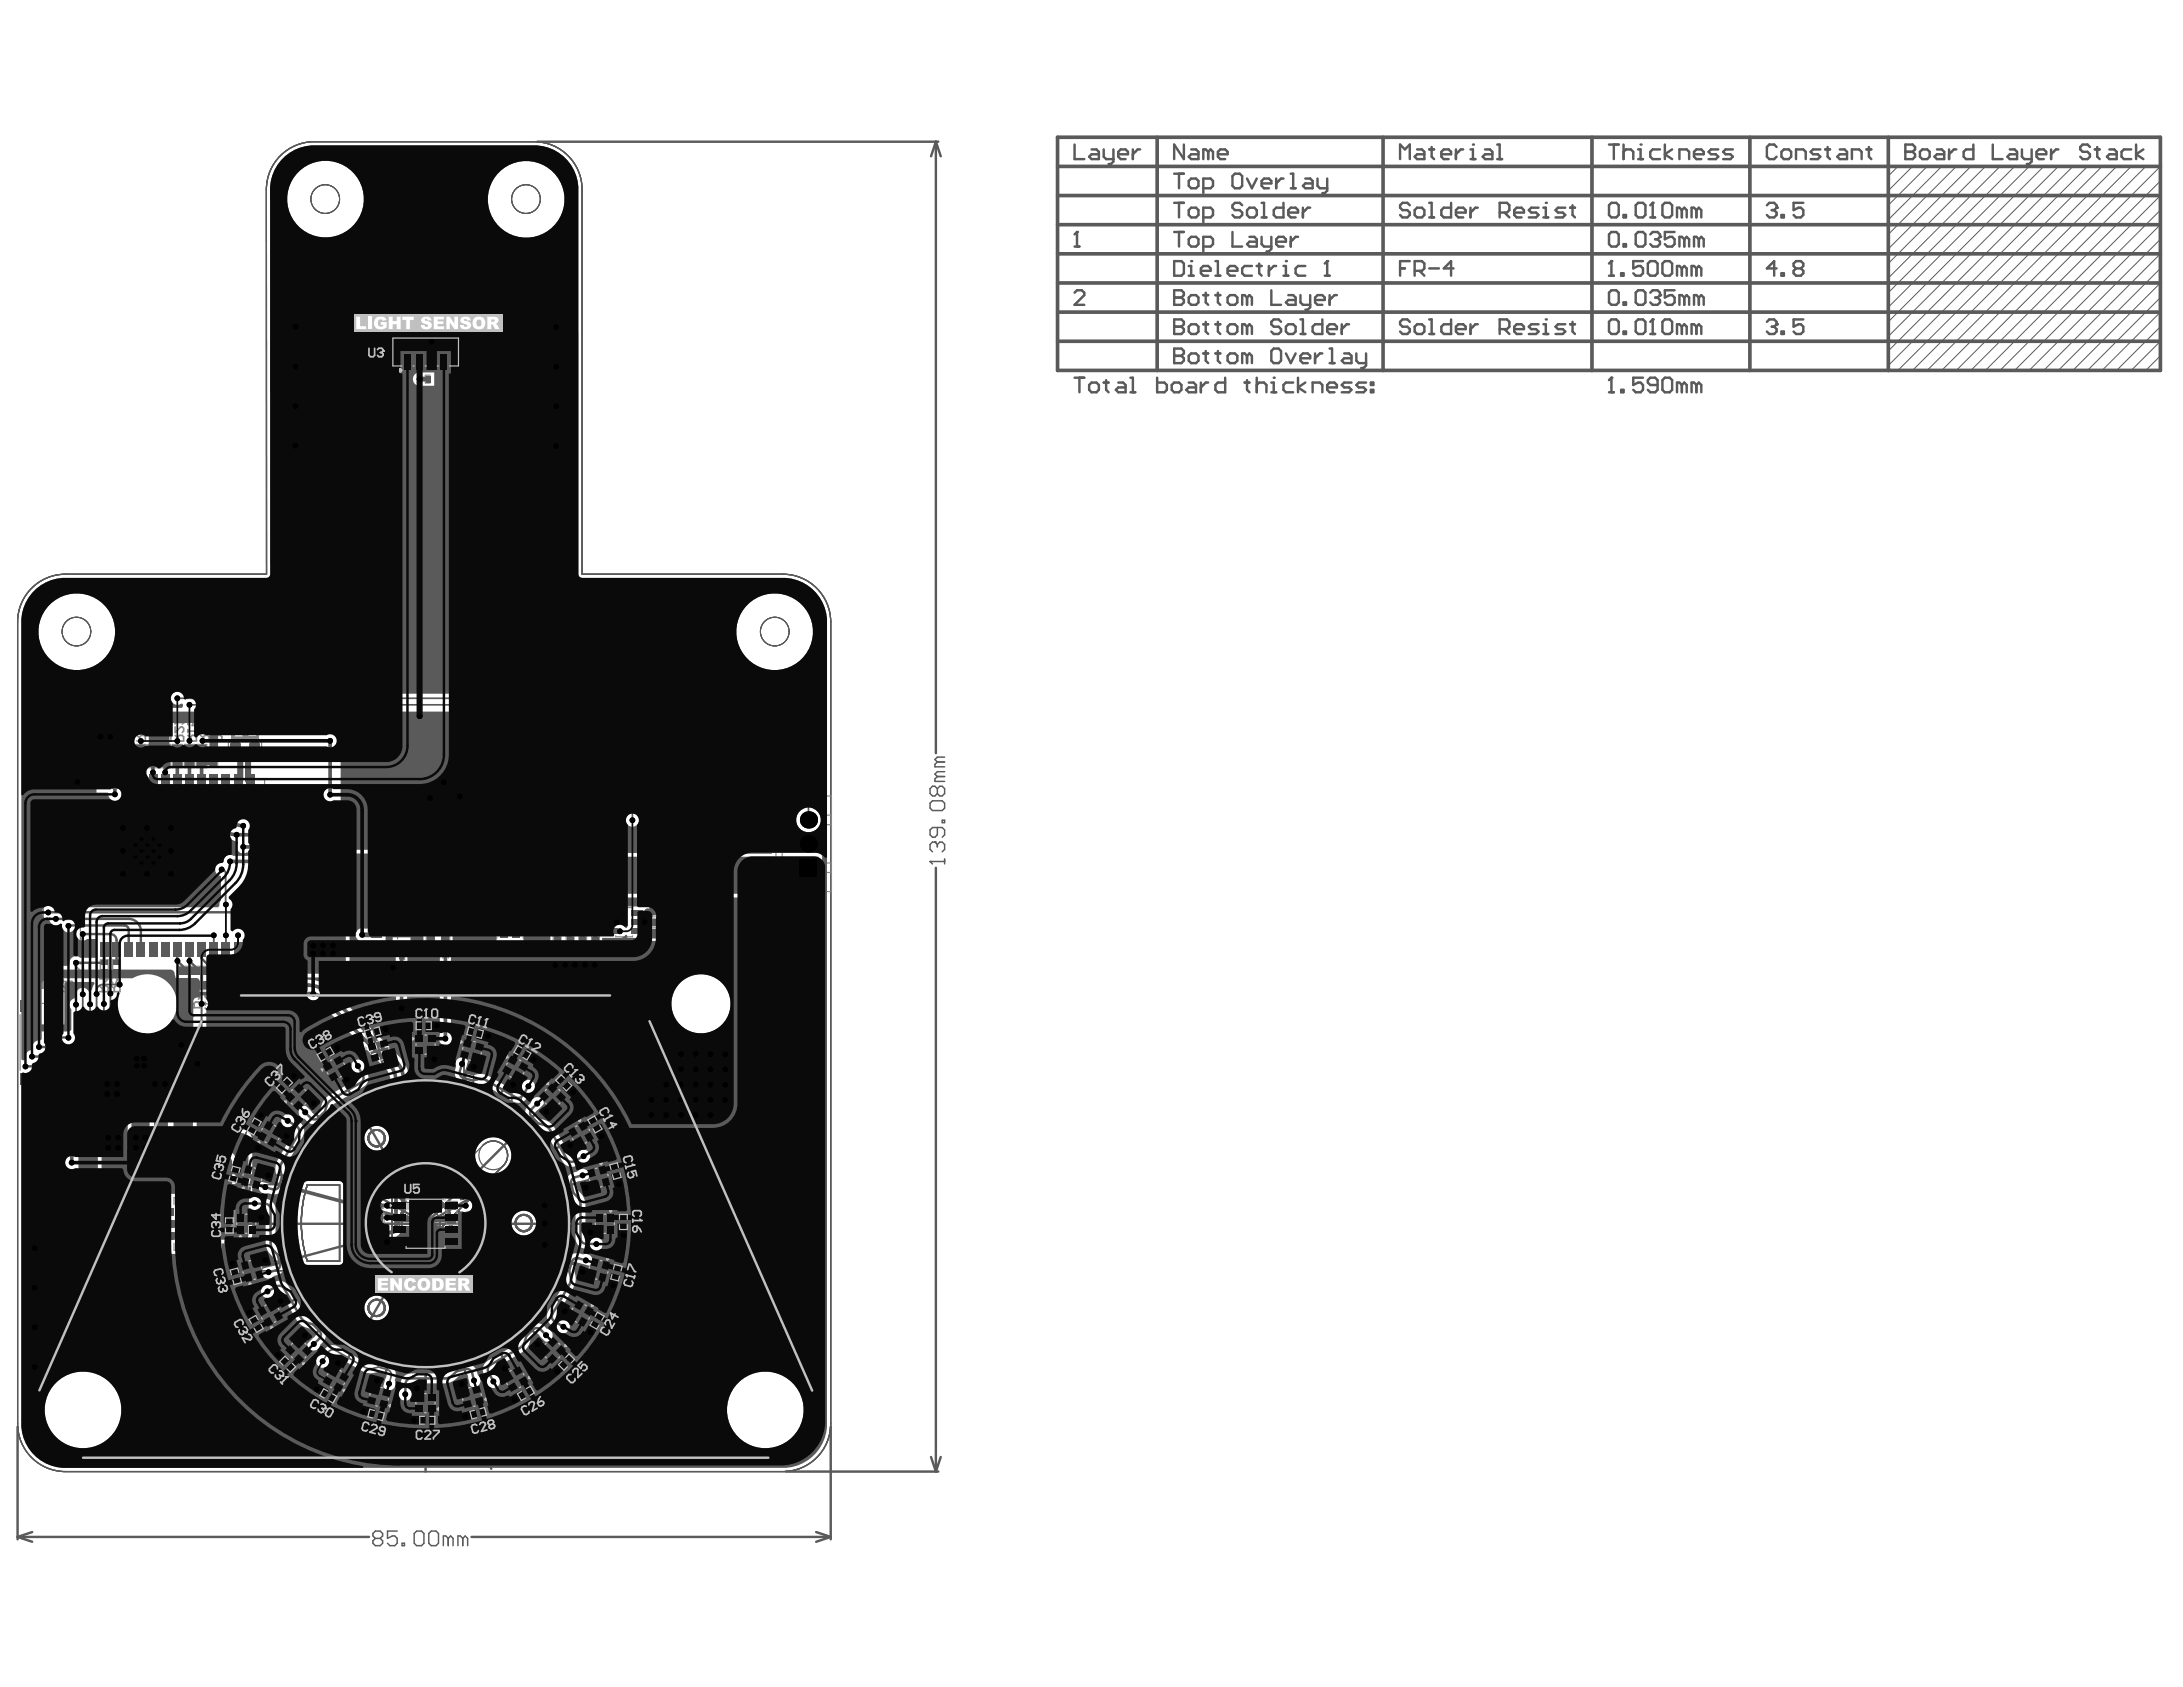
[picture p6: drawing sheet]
<svg xmlns="http://www.w3.org/2000/svg" width="279mm" height="216mm" viewBox="0 0 279 216" stroke-linecap="round" stroke-linejoin="round" font-family="sans-serif">
<g fill="none" stroke="#5a5a5a" stroke-width=".13">
<path d="M242.9 21.3l-1.2 1.2M244.8 21.3l-3.1 3.1M246.7 21.3l-5 5M248.5 21.3l-6.8 6.8M250.4 21.3l-8.7 8.7M252.3 21.3l-10.6 10.6M254.1 21.3l-12.4 12.4M256 21.3l-14.3 14.3M257.8 21.3l-16.1 16.1M259.7 21.3l-18 18M261.6 21.3l-19.9 19.9M263.4 21.3l-21.7 21.7"/>
<path d="M265.3 21.3l-23.6 23.6M267.2 21.3l-25.5 25.5M269 21.3l-26.1 26.1M270.9 21.3l-26.1 26.1M272.8 21.3l-26.1 26.1M274.6 21.3l-26.1 26.1M276.5 28.8l-18.7 18.6M276.5 21.3l-26.1 26.1M276.5 34.4l-13.1 13M276.5 30.6l-16.8 16.8M276.5 26.9l-20.5 20.5M276.5 36.2l-11.2 11.2"/>
<path d="M276.5 25l-22.4 22.4M276.5 23.2l-24.2 24.2M276.5 39.9l-7.5 7.5M276.5 32.5l-14.9 14.9M276.5 38.1l-9.3 9.3M276.5 45.5l-1.9 1.9M276.5 43.7l-3.7 3.7M276.5 41.8l-5.6 5.6M26.5 138l5.1 4.3M27.3 137.1l5.9 5M35 129.3l5 5.9M36 128.6l4.3 5.1"/>
<path d="M40 135.2h.1M40.1 135.2h-.1M40.1 135.2h.1M40.1 135.1h.1M40.1 135.1v.1M40.1 134.8v.3M40.1 134.8h.1M40.1 134.7h.1M40.1 134.6h.1M40.1 134.6v.1M40.1 134.5h.1M40.2 134.5l-.1 .1"/>
<path d="M40.2 134.5h.1M40.2 133.9h.1M40.3 133.8l-.1 .7M40.3 133.8h.1M40.3 133.7v.1M40.3 133.7h.1M58.3 138.6h.1M58.4 138.6h.1M58.4 138.6l.4 .4M58.4 138.7h.1M58.6 131.2h.1M58.6 131.1h.1"/>
<path d="M58.6 131.1v.1M58.7 131.1h.1M58.7 131.1h-.1M58.8 131.1h.1M58.8 131.1h-.1M58.8 139h.1M58.9 139h.1M58.9 131.1h-.1M58.9 139v.1M58.9 139.1h.1M58.9 139.1l.2 .1M59 139.1v.1"/>
<path d="M59.1 139.2h.1M59.1 139.2l.1 .1M59.1 130.9h.1M59.2 130.9h-.1M59.2 130.9h.1M59.2 130.9l-.3 .2M59.2 139.3h.1M59.3 139.3v.1M59.3 139.4l.1 .1M59.3 130.9h.1M59.3 139.4h.1M59.3 130.8v.1"/>
<path d="M59.3 130.8l-.1 .1M59.4 130.8h-.1M59.4 130.8h.1M59.4 137.7h.1M59.4 132h.1M59.4 132v5.7M59.4 132v.1M59.4 139.5l1.2 1M59.4 137.7v.1M59.4 139.5h.1M59.4 137.8h.1M59.5 130.8h-.1"/>
<path d="M59.5 132h.1M59.5 137.8h.1M59.5 137.8v.1M59.5 131.9v.1M59.5 131.9h.1M59.5 137.9h.1M59.5 130.8h.1M59.5 137.9l.1 .3M59.6 130.7l-.1 .1M59.6 130.7h.1M59.6 138.2h.1M59.7 138.2v.1"/>
<path d="M59.7 131.6h.1M59.7 130.7h-.1M59.7 131.6l-.2 .3M59.7 138.3h.1M59.7 138.3v.1M59.7 138.4h.1M59.7 131.5v.1M59.7 138.4l.1 .1M59.8 138.5h.1M59.8 131.5h-.1M59.8 131.5l-.1 .1M59.8 131.5h.1"/>
<path d="M59.8 138.5v.1M59.8 130.7h.1M59.8 131.4h.1M59.8 138.6l.1 .1M59.8 138.6v.1M59.8 131.4v.1M59.9 138.7v.2M59.9 138.7h.1M59.9 131.4h-.1M59.9 131.3v.1M59.9 131.3h.1M59.9 138.9h.1"/>
<path d="M59.9 131.2v.1M60 138.9h.1M60 138.9v.1M60 131.2h.1M60 139h.1M60 139v.1M60 139.1h.1M60 139.1l.6 1.4M60.6 130.3v10.2M60.6 130.3l-1 .4M60.6 130.3l-.7 .9M65.5 132v11.4"/>
<path d="M65.5 132l1.9 1.9M65.5 132l.9 2.6M66.4 134.6h.1M66.4 134.6l.2 .5M66.6 135h.1M66.6 135.1h.1M66.6 135.1v.1M66.6 135.2h.1M66.6 135.2l.1 .1M66.7 135.3v.1M66.7 135.4h.1M66.7 135.4v.1"/>
<path d="M66.7 135.5h.1M66.7 135.5v7M67.4 133.9h.1M67.4 133.9l.1 .1M67.4 133.9l.4 .5M67.8 134.4h.1M67.9 134.4v.1M67.9 134.5h.1M67.9 134.5l.1 .1M68 134.6h.1M68.1 134.6v.1M68.1 134.7h.1"/>
<path d="M68.7 133.6v.1M68.7 133.7h.1M68.7 133.7v.1M68.7 133.8h.1M68.7 133.8l.1 .8M68.8 134.6h.1M68.8 134.7h.1M68.8 134.7v.1M68.8 134.8h.1M68.8 134.8l.1 .3M68.9 135.1h.1M68.9 135.1v.1"/>
<path d="M68.9 135.2h.1M72.9 128.6l-4.2 5M73.9 129.3l-5 5.9M81.6 137.1l-5.8 5M82.4 138l-5 4.3M28 151.6h10M28 151.6h.1M28.1 151.5h.1M28.1 151.6h.1M28.1 151.5l-.1 .1M29.1 150.1l-1 1.4M29.2 150l-.1 .1"/>
<path d="M29.2 149.9v.1M29.3 149.9h.1M29.3 149.9h-.1M29.3 149.8v.1M29.4 149.8h-.1M29.4 149.8h.1M29.4 149.7v.1M29.4 149.7h.1M29.5 149.7h-.1M29.5 149.7h.1M29.5 149.6v.1M29.6 149.4l-.1 .2"/>
<path d="M29.7 149.4h-.1M29.7 149.4h.1M29.7 149.3v.1M29.7 149.3h.1M29.8 149.3h-.1M29.8 149.3h.1M29.8 149.2h.1M29.8 149.2v.1M29.9 150.7l-1.9 .9M30 150.7h-.1M30 150.7h.1M30.1 150.7h.1"/>
<path d="M30.1 150.6l-.1 .1M30.1 150.6h.1M30.2 150.6h-.1M30.2 150.6h.1M30.5 150.5l-.3 .1M30.6 150.4v.1M30.6 150.4h.1M30.7 150.4h-.1M30.7 150.4h.1M30.7 150.4h5.8M31.7 142.3h-.1M31.7 142.3h.1"/>
<path d="M31.8 142.3h-.1M31.8 142.3h.1M31.9 142.3h-.1M31.9 142.3h.1M32.5 142.2l-.6 .1M32.5 142.2h.1M32.6 142.2h-.1M32.6 142.2h.1M32.7 142.2h-.1M32.7 142.2h.1M32.8 142.2h.1M32.8 142.2h-.1"/>
<path d="M33 142.1l-.2 .1M33 142.1h.1M33.1 142.1h-.1M33.1 142.1h.1M33.2 142.1h-.1M33.2 142.1h.1M36.5 150.4h.1M36.6 150.4h.1M36.6 150.5h.1M36.7 150.5h.1M36.7 150.6h.1M36.7 150.6l.1 .1"/>
<path d="M36.8 150.6h.1M36.9 150.7h.1M36.9 150.7l.1 .1M37 150.8h.1M37.1 150.8h.1M37.1 150.8v.1M37.1 150.9h.1M37.2 150.9h.1M37.2 150.9l.1 .1M37.2 151h.1M37.3 151l.7 .6M37.4 149.8h.1"/>
<path d="M37.4 149.8v.1M37.4 149.9h.1M37.4 149.9v.1M37.4 150h.1M37.4 150l.1 .2M37.5 150.1h.1M37.5 150.2h.1M37.5 150.2v.1M37.5 150.2l.1 .1M37.5 150.3h.1M37.6 150.3v.1M37.6 150.3h.1"/>
<path d="M37.6 150.4h.1M37.6 150.4v.1M37.6 150.5h.1M37.6 150.5v.1M37.6 150.6h.1M37.7 150.6h.1M37.7 150.6l.3 .9M38 151.4v.2M38 151.5v.1M64.4 149.2l-8.6 8.6M65.5 143.4h.1M65.6 143.4h-.1"/>
<path d="M65.6 143.4h.1M65.6 143.3v.1M65.6 143.3h.1M65.7 143.4h-.2M65.7 143.3h-.1M65.7 143.2v.1M66.2 142.9l-.5 .3M66.2 142.9h.1M66.3 143.3h.1M66.4 143.2l-.7 .2M66.4 143.2h.1M66.5 142.6v.1"/>
<path d="M66.5 142.6l-.3 .3M66.5 142.6h.1M66.6 142.6h-.1M66.6 142.6h.1M66.6 142.5h.1M66.7 142.5h-.1M66.7 142.5h.1M66.8 143.2h-.1M66.8 143.2h.1M66.8 143.2h-.4M66.9 143.2h-.1M66.9 143.1h.1"/>
<path d="M66.9 143.1v.1M67 143.1h-.1M67 143.1h.1M75.8 142.1h.1M75.9 142.1h.1M75.9 142.1l.3 .1M76.1 142.1l.1 .1M76.2 142.2h.1M76.3 142.2h.1M76.4 142.2h.1M76.5 142.2h.1M76.5 142.2l.7 .1"/>
<path d="M77.1 142.3h.1M77.2 142.3h.1M77.3 142.3h.1M5 177.9h.1M6.7 174.3l-1.7 3.6M28 161.4h10M28 161.4l1.2 1.7M28 161.4l1.8 .8M28 161.4v.1M28.1 161.5h.1M29.1 162.9h.1M29.2 163v.1"/>
<path d="M29.2 163.1h.1M29.3 163.1h.1M29.3 163.1v.1M29.3 163.2h.1M29.4 163.2h.1M29.4 163.3h.1M29.4 163.3l.3 .4M29.4 163.3l.1 .1M29.7 163.6h.1M29.7 162.2h.1M29.7 163.7h.1M29.8 162.2l.1 .1"/>
<path d="M29.8 163.7h.1M29.8 163.7v.1M29.8 163.8h.1M29.9 162.3h.1M30 162.3h.1M30 162.3l.1 .1M30.1 162.4h.1M30.2 162.4h.1M30.2 162.4l.4 .2M30.3 162.4v.1M30.6 162.6h.1M30.7 162.6h.1"/>
<path d="M36.5 162.6h.1M36.5 162.6h-5.8M36.6 162.6h.1M36.6 162.6h-.1M36.6 162.5v.1M36.6 162.5h.1M36.7 162.5h-.1M36.7 162.5h.1M36.8 162.4l-.1 .1M36.9 162.3l-.1 .1M36.9 162.3h.1M37 162.3h-.1"/>
<path d="M37 162.3h.1M37 162.2h.1M37 162.2v.1M37.1 162.2h-.1M37.1 162.2l-.2 .1M37.1 162.2h.1M37.1 162.1v.1M37.1 162.1h.1M37.2 162.1h.1M37.2 162.1h-.1M37.2 162.1l-.1 .1M37.2 162v.1"/>
<path d="M37.3 162h-.1M37.4 163.2h.1M37.4 163.1h.1M37.4 163.1v.1M37.4 163h.1M37.5 163h.1M37.5 162.9l-.1 .1M37.5 162.9h.1M37.5 162.8v.1M37.5 162.8h.1M37.5 162.7v.1M37.6 162.7h-.1"/>
<path d="M37.6 162.7l-.1 .1M37.6 162.7h.1M37.6 162.6h.1M37.6 162.6v.1M37.6 162.5v.1M37.6 162.5h.1M37.7 162.4l-.1 .1M37.7 162.4h.1M38 161.4h.1M38 161.4v.1M38 161.4l-.3 1M38 161.4l-.7 .6"/>
<path d="M102.3 174.3l1.6 3.7M10.6 186.6h4.1M94.3 186.6h4"/>
<circle cx="41.6" cy="25.5" r="1.84"/>
<circle cx="67.3" cy="25.5" r="1.84"/>
<circle cx="9.8" cy="80.8" r="1.84"/>
<circle cx="99.2" cy="80.8" r="1.84"/>
<circle cx="48.2" cy="145.7" r=".98"/>
<circle cx="48.2" cy="145.7" r="1.1"/>
<circle cx="54.5" cy="156.5" r="18.4"/>
<circle cx="67" cy="156.5" r=".98"/>
<circle cx="67" cy="156.5" r="1.1"/>
<circle cx="48.2" cy="167.4" r=".98"/>
<circle cx="48.2" cy="167.4" r="1.1"/>
</g>
<g fill="none" stroke="#5a5a5a" stroke-width=".47">
<path d="M135.4 17.6h141.1v29.8h-141.1zM148.1 17.6v29.8M177 17.6v29.8M203.8 17.6v29.8M224 17.6v29.8M241.7 17.6v29.8M135.4 25h141.1M135.4 36.2h141.1M135.4 39.9h141.1M135.4 28.8h141.1M135.4 32.5h141.1M135.4 21.3h141.1"/>
<path d="M135.4 43.7h141.1"/>
</g>
<g fill="none" stroke="#5a5a5a" stroke-width=".16">
<path d="M50.2 151.3h6.9M50.2 151.3v10.4M50.2 151.3l1.2 1.3h4.5M50.2 151.3v10.4l1.2-1.2M51.3 155.4l1.5 .5M52.8 157.2l-1.5 .5M55.9 152.5h-4.5v8M56.2 157.1l1.5 .6M57.5 156.1v4.4l1.3 1.2M57.5 156.1v4.4h-6.1M57.7 155.4l-1.5 .5M58.8 154.8v6.9"/>
<path d="M61.8 146.6l-8.6 8.6M64.4 149.2l-8.6 8.6M50.2 161.7h8.6M51.4 160.5l-1.2 1.2"/>
</g>
<path d="M226.1 41.2l.4-.3h.6l.3 .3v.3" fill="none" stroke="#5a5a5a" stroke-width=".31"/>
<circle cx="227.4" cy="41.5" r=".16" fill="#5a5a5a"/>
<path d="M205.9 37.5l.3-.4h.7l.3 .4v1.2l-.3 .3h-.7l-.3-.3zM207.8 38.7h.3v.3h-.3zM209.4 37.5l.3-.4h.6l.3 .4v1.2l-.3 .3h-.6l-.3-.3zM211.2 37.5l.3-.4h.6l.4 .4v.3M226.8 41.8h.3M227.1 41.8l.3 .3v.3l-.3 .3h-.6l-.4-.3M227.4 41.5l-.3 .3M228 42.4h.3v.3h-.3zM230.8 40.9h-1.2v.9l.6-.3h.3l.3 .3v.6l-.3 .3h-.6l-.3-.3" fill="none" stroke="#5a5a5a" stroke-width=".31"/>
<circle cx="212.5" cy="37.8" r=".16" fill="#5a5a5a"/>
<g fill="none" stroke="#5a5a5a" stroke-width=".31">
<path d="M211.8 38.1h.3M212.1 38.1l.4 .3v.3l-.4 .3h-.6l-.3-.3M212.5 37.8l-.4 .3M214.3 37.1h-1.2v1l.6-.3h.3l.3 .3v.6l-.3 .3h-.6l-.3-.3M215.6 38.1l-.3-.3h-.4v1.2M215.6 38.1v.9M215.6 38.1l.3-.3 .3 .3v.9M217.4 38.1l-.3-.3h-.3v1.2M217.4 38.1v.9M217.4 38.1l.3-.3 .4 .3v.9M205.9 41.2l.3-.3h.7l.3 .3v1.2l-.3 .3h-.7l-.3-.3zM207.8 42.4h.3v.3h-.3z"/>
<path d="M209.4 41.2l.3-.3h.6l.3 .3v1.2l-.3 .3h-.6l-.3-.3zM211.2 42.7h.6M211.5 40.9v1.8"/>
</g>
<circle cx="211.5" cy="40.9" r=".16" fill="#5a5a5a"/>
<g fill="none" stroke="#5a5a5a" stroke-width=".31">
<path d="M227.4 18.8l-.3-.3h-.6l-.4 .3v1.3l.4 .3h.6l.3-.3M228 19.4l.3-.3h.6l.3 .3v.7l-.3 .3h-.6l-.3-.3zM233 19.1h-1l-.3 .3 .3 .3h.7l.3 .4-.3 .3h-1M233.6 19.1h.6M233.9 18.8v1.3l.3 .3M235.5 19.1h.6l.3 .3v1h-.9l-.3-.3 .3-.4h.9M238.9 19.1h.6M239.2 18.8v1.3l.3 .3M229.9 20.4v-1.3h.9l.3 .3v1M237 20.4v-1.3h1l.3 .3v1M150.3 44.6v1.9h.9l.3-.3v-.3l-.3-.4h-.9M211.5 40.9l-.3 .3"/>
<path d="M212.8 41.2l.3-.3h.6l.3 .3v1.2l-.3 .3h-.6l-.3-.3zM215.3 41.8l-.4-.3h-.3v1.2M215.3 41.8v.9M215.3 41.8l.3-.3 .3 .3v.9M217.1 41.8l-.3-.3h-.3v1.2M217.1 41.8v.9M217.1 41.8l.3-.3 .3 .3v.9"/>
</g>
<circle cx="150.3" cy="45.5" r=".16" fill="#5a5a5a"/>
<g fill="none" stroke="#5a5a5a" stroke-width=".31">
<path d="M150.3 29.7h1.2M150.9 29.7v1.9M152.1 30.6l.4-.3h.6l.3 .3v.6l-.3 .4h-.6l-.4-.4zM154 31.6h.9l.4-.4v-.6l-.4-.3h-.9v1.9M157.7 29.7v1.9h1.3M159.9 30.3h.6l.4 .3v1h-1l-.3-.4 .3-.3h1M161.5 30.3v.9l.3 .4h.9M162.7 30.3v1.6l-.3 .3h-.3M163.3 30.9h1.3v-.3l-.3-.3h-.7l-.3 .3v.6l.3 .4h.7M165.2 30.3v1.3M166.1 30.3h-.3l-.6 .6M205.9 26.3l.3-.3h.7l.3 .3v1.2l-.3 .3h-.7l-.3-.3z"/>
<path d="M207.8 27.5h.3v.3h-.3zM209.4 26.3l.3-.3h.6l.3 .3v1.2l-.3 .3h-.6l-.3-.3zM211.2 27.8h.6M211.5 26v1.8M150.3 44.6h.9l.3 .3v.3l-.3 .3h-.9M152.1 45.5l.4-.3h.6l.3 .3v.7l-.3 .3h-.6l-.4-.3zM154 45.2h.6M154.3 44.9v1.3l.3 .3M155.6 45.2h.6M155.9 44.9v1.3l.3 .3M157.1 45.5l.3-.3h.7l.3 .3v.7l-.3 .3h-.7l-.3-.3zM159.6 45.5l-.3-.3h-.3v1.3"/>
<path d="M159.6 45.5v1M159.6 45.5l.3-.3 .3 .3v1M162.7 44.9l.3-.3h.6l.4 .3v1.3l-.4 .3h-.6l-.3-.3zM164.6 45.2l.6 1.3 .6-1.3M166.4 45.9h1.3v-.4l-.3-.3h-.6l-.4 .3v.7l.4 .3h.6M168.3 45.2v1.3M169.2 45.2h-.3l-.6 .7M170.2 44.6h.3v1.9M170.2 46.5h.6M172 45.2h.7l.3 .3v1h-1l-.3-.3 .3-.3h1M173.6 45.2v1l.3 .3h.9M174.8 45.2v1.6l-.3 .3h-.3"/>
</g>
<circle cx="211.5" cy="26" r=".16" fill="#5a5a5a"/>
<g fill="none" stroke="#5a5a5a" stroke-width=".31">
<path d="M137.5 18.5v1.9h1.3M139.7 19.1h.6l.3 .3v1h-.9l-.3-.3 .3-.4h.9M141.3 19.1v1l.3 .3h.9M142.5 19.1v1.6l-.3 .3h-.3M143.1 19.7h1.3v-.3l-.3-.3h-.7l-.3 .3v.7l.3 .3h.7M145 19.1v1.3M145.9 19.1h-.3l-.6 .6M150.3 26h1.2M150.9 26v1.8M152.1 26.9l.4-.3h.6l.3 .3v.6l-.3 .3h-.6l-.4-.3zM154 27.8h.9l.4-.3v-.6l-.4-.3h-.9v1.8M159 26.3l-.3-.3h-.6l-.4 .3v.3l.4 .3h.6l.3 .3v.3l-.3 .3h-.6l-.4-.3"/>
<path d="M159.6 26.9l.3-.3h.6l.4 .3v.6l-.4 .3h-.6l-.3-.3zM161.5 26h.3v1.8M161.5 27.8h.6M164.3 26v1.8h-1l-.3-.3v-.6l.3-.3h1M164.9 27.2h1.2v-.3l-.3-.3h-.6l-.3 .3v.6l.3 .3h.6M166.8 26.6v1.2M167.7 26.6h-.3l-.6 .6M211.5 26l-.3 .3M212.8 26.3l.3-.3h.6l.3 .3v1.2l-.3 .3h-.6l-.3-.3zM215.3 26.9l-.4-.3h-.3v1.2M215.3 26.9v.9M215.3 26.9l.3-.3 .3 .3v.9"/>
<path d="M217.1 26.9l-.3-.3h-.3v1.2M217.1 26.9v.9M217.1 26.9l.3-.3 .3 .3v.9M150.3 40.9v1.8h.9l.3-.3v-.3l-.3-.3h-.9"/>
</g>
<circle cx="150.3" cy="41.8" r=".16" fill="#5a5a5a"/>
<g fill="none" stroke="#5a5a5a" stroke-width=".31">
<path d="M137.5 31.6h.7M137.8 29.7v1.9M227.4 34.4h-1.3l1-1v1.9M228 35h.3v.3h-.3zM229.9 34.4h.6M229.9 34.4l-.3 .3v.3l.3 .3h.6l.3-.3v-.3l-.3-.3M229.9 34.4l-.3-.4v-.3l.3-.3h.6l.3 .3v.3l-.3 .4M150.3 40.9h.9l.3 .3v.3l-.3 .3h-.9M152.1 41.8l.4-.3h.6l.3 .3v.6l-.3 .3h-.6l-.4-.3zM154 41.5h.6M154.3 41.2v1.2l.3 .3M155.6 41.5h.6"/>
<path d="M155.9 41.2v1.2l.3 .3M157.1 41.8l.3-.3h.7l.3 .3v.6l-.3 .3h-.7l-.3-.3zM159.6 41.8l-.3-.3h-.3v1.2M159.6 41.8v.9M159.6 41.8l.3-.3 .3 .3v.9M164 41.2l-.4-.3h-.6l-.3 .3v.3l.3 .3h.6l.4 .3v.3l-.4 .3h-.6l-.3-.3M164.6 41.8l.3-.3h.6l.3 .3v.6l-.3 .3h-.6l-.3-.3zM166.4 40.9h.4v1.8M166.4 42.7h.7M169.2 40.9v1.8h-.9l-.3-.3v-.6l.3-.3h.9M169.9 42.1h1.2v-.3l-.3-.3h-.6l-.3 .3v.6l.3 .3h.6M171.7 41.5v1.2"/>
<path d="M172.7 41.5h-.3l-.7 .6"/>
</g>
<circle cx="137.8" cy="29.7" r=".16" fill="#5a5a5a"/>
<path d="M137.5 37.5l.3-.4h.7l.3 .4v.3l-1.3 1.2h1.3M137.8 29.7l-.3 .3M205.9 30l.3-.3h.7l.3 .3v1.2l-.3 .4h-.7l-.3-.4zM207.8 31.2h.3v.4h-.3zM209.4 30l.3-.3h.6l.3 .3v1.2l-.3 .4h-.6l-.3-.4zM211.2 30l.3-.3h.6l.4 .3v.3" fill="none" stroke="#5a5a5a" stroke-width=".31"/>
<circle cx="212.5" cy="30.3" r=".16" fill="#5a5a5a"/>
<g fill="none" stroke="#5a5a5a" stroke-width=".31">
<path d="M181.4 19.1h.6l.3 .3v1h-.9l-.3-.3 .3-.4h.9M182.9 19.1h.6M183.2 18.8v1.3l.3 .3M184.5 19.7h1.2v-.3l-.3-.3h-.6l-.3 .3v.7l.3 .3h.6M186.3 19.1v1.3M187.3 19.1h-.3l-.7 .6M188.2 19.1h.3v1.3M179.2 20.4v-1.9l.6 .6 .6-.6v1.9M188.2 20.4h.6M211.8 30.6h.3M212.1 30.6l.4 .3v.3l-.4 .4h-.6l-.3-.4M212.5 30.3l-.4 .3"/>
<path d="M214.3 29.7h-1.2v.9l.6-.3h.3l.3 .3v.6l-.3 .4h-.6l-.3-.4M215.6 30.6l-.3-.3h-.4v1.3M215.6 30.6v1M215.6 30.6l.3-.3 .3 .3v1M217.4 30.6l-.3-.3h-.3v1.3M217.4 30.6v1M217.4 30.6l.3-.3 .4 .3v1"/>
</g>
<circle cx="188.5" cy="18.5" r=".16" fill="#5a5a5a"/>
<g fill="none" stroke="#5a5a5a" stroke-width=".31">
<path d="M190.1 19.1h.6l.3 .3v1h-.9l-.3-.3 .3-.4h.9M191.6 18.5h.3v1.9M180.4 26.3l-.3-.3h-.6l-.3 .3v.3l.3 .3h.6l.3 .3v.3l-.3 .3h-.6l-.3-.3M181.4 26.6h.6l.3 .3v.6l-.3 .3h-.6l-.3-.3v-.6zM182.9 26h.3v1.8M182.9 27.8h.6M185.7 26v1.8h-.9l-.3-.3v-.6l.3-.3h.9M186.3 27.2h1.3v-.3l-.3-.3h-.6l-.4 .3v.6l.4 .3h.6M188.2 26.6v1.2M189.1 26.6h-.3l-.6 .6M191.6 20.4h.7M191.9 27.2h1l.3-.3v-.6l-.3-.3h-1v1.8"/>
<path d="M192.6 27.2l.6 .6M193.8 27.2h1.2v-.3l-.3-.3h-.6l-.3 .3v.6l.3 .3h.6M196.9 26.6h-.9l-.3 .3 .3 .3h.6l.3 .3-.3 .3h-.9M197.5 27.8h.7M197.5 26.6h.3v1.2"/>
</g>
<circle cx="197.8" cy="26" r=".16" fill="#5a5a5a"/>
<path d="M205.9 18.5h1.3M206.6 18.5v1.9M207.8 18.5v1.9M207.8 19.4l.3-.3h.6l.3 .3v1M209.7 19.1h.3v1.3M200.3 26.6h-.9l-.3 .3 .3 .3h.6l.3 .3-.3 .3h-.9M201 26.6h.6M201.3 26.3v1.2l.3 .3M209.7 20.4h.6" fill="none" stroke="#5a5a5a" stroke-width=".31"/>
<circle cx="210" cy="18.5" r=".16" fill="#5a5a5a"/>
<g fill="none" stroke="#5a5a5a" stroke-width=".31">
<path d="M212.5 19.1h-1l-.3 .3v.7l.3 .3h1M213.1 18.5v1.9M214 19.1l-.9 .6 .9 .7M216.8 19.7h1.3v-.3l-.4-.3h-.6l-.3 .3v.7l.3 .3h.6M219.9 19.1h-.9l-.3 .3 .3 .3h.6l.3 .4-.3 .3h-.9M221.8 19.1h-.9l-.4 .3 .4 .3h.6l.3 .4-.3 .3h-1M214.9 20.4v-1.3h1l.3 .3v1M180.4 41.2l-.3-.3h-.6l-.3 .3v.3l.3 .3h.6l.3 .3v.3l-.3 .3h-.6l-.3-.3M181.4 41.5h.6l.3 .3v.6l-.3 .3h-.6l-.3-.3v-.6zM182.9 40.9h.3v1.8M182.9 42.7h.6M185.7 40.9v1.8h-.9l-.3-.3v-.6l.3-.3h.9"/>
<path d="M186.3 42.1h1.3v-.3l-.3-.3h-.6l-.4 .3v.6l.4 .3h.6M188.2 41.5v1.2M189.1 41.5h-.3l-.6 .6M191.9 42.1h1l.3-.3v-.6l-.3-.3h-1v1.8M192.6 42.1l.6 .6M193.8 42.1h1.2v-.3l-.3-.3h-.6l-.3 .3v.6l.3 .3h.6M196.9 41.5h-.9l-.3 .3 .3 .3h.6l.3 .3-.3 .3h-.9M197.5 42.7h.7M197.5 41.5h.3v1.2"/>
</g>
<circle cx="197.8" cy="40.9" r=".16" fill="#5a5a5a"/>
<g fill="none" stroke="#5a5a5a" stroke-width=".31">
<path d="M151.5 18.5v1.9l-1.2-1.9v1.9M152.5 19.1h.6l.3 .3v1h-.9l-.4-.3 .4-.4h.9M154.6 19.4l-.3-.3h-.3v1.3M154.6 19.4v1M154.6 19.4l.3-.3 .4 .3v1M155.9 19.7h1.2v-.3l-.3-.3h-.6l-.3 .3v.7l.3 .3h.6M150.3 22.2h1.2M150.9 22.2v1.9M152.1 23.2l.4-.3h.6l.3 .3v.6l-.3 .3h-.6l-.4-.3zM154 24.1h.9l.4-.3v-.6l-.4-.3h-.9v1.8M157.7 22.5l.4-.3h.6l.3 .3v1.3l-.3 .3h-.6l-.4-.3zM159.6 22.9l.6 1.2 .7-1.2"/>
<path d="M161.5 23.5h1.2v-.3l-.3-.3h-.6l-.3 .3v.6l.3 .3h.6M163.3 22.9v1.2M164.3 22.9h-.3l-.7 .6M165.2 22.2h.3v1.9M165.2 24.1h.6M167.1 22.9h.6l.3 .3v.9h-.9l-.3-.3 .3-.3h.9M168.6 22.9v.9l.3 .3h1M169.9 22.9v1.5l-.3 .3h-.4M137.5 48.3h1.3M138.2 48.3v1.9M139.4 49.3l.3-.3h.6l.3 .3v.6l-.3 .3h-.6l-.3-.3zM141.3 49h.6"/>
<path d="M141.6 48.6v1.3l.3 .3M143.1 49h.7l.3 .3v.9h-1l-.3-.3 .3-.3h1M144.7 48.3h.3v1.9M144.7 50.2h.6M148.1 48.3v1.9h.9l.3-.3v-.6l-.3-.3h-.9M150.3 49h.6l.3 .3v.6l-.3 .3h-.6l-.3-.3v-.6zM152.1 49h.7l.3 .3v.9h-1l-.3-.3 .3-.3h1M153.7 49v1.2M154.6 49h-.3l-.6 .6M156.8 48.3v1.9h-.9l-.3-.3v-.6l.3-.3h.9M159.3 49h.6M159.6 48.6v1.3l.3 .3"/>
<path d="M160.8 49.3l.4-.3h.6l.3 .3v.9M160.8 48.3v1.9M162.7 50.2h.6M162.7 49h.3v1.2M200.3 41.5h-.9l-.3 .3 .3 .3h.6l.3 .3-.3 .3h-.9M201 41.5h.6M201.3 41.2v1.2l.3 .3"/>
</g>
<circle cx="163" cy="48.3" r=".16" fill="#5a5a5a"/>
<path d="M205.9 35.3h.7M206.2 33.4v1.9M165.5 49h-.9l-.3 .3v.6l.3 .3h.9M166.1 48.3v1.9M167.1 49l-1 .6 1 .6M168 50.2v-1.2h.9l.3 .3v.9M169.9 49.6h1.2v-.3l-.3-.3h-.6l-.3 .3v.6l.3 .3h.6M173 49h-1l-.3 .3 .3 .3h.7l.3 .3-.3 .3h-1M174.8 49h-.9l-.3 .3 .3 .3h.6l.3 .3-.3 .3h-.9M175.5 49h.3v.3h-.3zM175.5 49.9h.3v.3h-.3z" fill="none" stroke="#5a5a5a" stroke-width=".31"/>
<circle cx="206.2" cy="33.4" r=".16" fill="#5a5a5a"/>
<path d="M150.3 37.1v1.9h.9l.3-.3v-.3l-.3-.3h-.9M206.2 33.4l-.3 .3M207.5 35h.3v.3h-.3zM210.3 33.4h-1.3v1l.7-.4h.3l.3 .4v.6l-.3 .3h-.6l-.4-.3M210.9 33.7l.3-.3h.6l.3 .3v1.3l-.3 .3h-.6l-.3-.3zM212.8 33.7l.3-.3h.6l.3 .3v1.3l-.3 .3h-.6l-.3-.3zM215.3 34.4l-.4-.4h-.3v1.3M215.3 34.4v.9M215.3 34.4l.3-.4 .3 .4v.9M217.1 34.4l-.3-.4h-.3v1.3M217.1 34.4v.9M217.1 34.4l.3-.4 .3 .4v.9" fill="none" stroke="#5a5a5a" stroke-width=".31"/>
<circle cx="150.3" cy="38.1" r=".16" fill="#5a5a5a"/>
<g fill="none" stroke="#5a5a5a" stroke-width=".31">
<path d="M150.3 37.1h.9l.3 .4v.3l-.3 .3h-.9M152.1 38.1l.4-.3h.6l.3 .3v.6l-.3 .3h-.6l-.4-.3zM154 37.8h.6M154.3 37.5v1.2l.3 .3M155.6 37.8h.6M155.9 37.5v1.2l.3 .3M157.1 38.1l.3-.3h.7l.3 .3v.6l-.3 .3h-.7l-.3-.3zM159.6 38.1l-.3-.3h-.3v1.2M159.6 38.1v.9M159.6 38.1l.3-.3 .3 .3v.9M162.7 37.1v1.9h1.3M164.9 37.8h.6l.3 .3v.9h-.9l-.3-.3 .3-.3h.9"/>
<path d="M166.4 37.8v.9l.4 .3h.9M167.7 37.8v1.5l-.3 .3h-.3M168.3 38.4h1.3v-.3l-.4-.3h-.6l-.3 .3v.6l.3 .3h.6M170.2 37.8v1.2M171.1 37.8h-.3l-.6 .6M205.9 50.2h.7M206.2 48.3v1.9"/>
</g>
<circle cx="206.2" cy="48.3" r=".16" fill="#5a5a5a"/>
<g fill="none" stroke="#5a5a5a" stroke-width=".31">
<path d="M150.3 33.4h.9l.3 .3v1.3l-.3 .3h-.9zM152.1 35.3h.7M152.1 34h.4v1.3M206.2 48.3l-.3 .3M207.5 49.9h.3v.3h-.3zM210.3 48.3h-1.3v1l.7-.3h.3l.3 .3v.6l-.3 .3h-.6l-.4-.3M212.1 49.3h-.9l-.3-.3v-.4l.3-.3h.6l.3 .3v1.3l-.3 .3h-.6l-.3-.3M212.8 48.6l.3-.3h.6l.3 .3v1.3l-.3 .3h-.6l-.3-.3zM215.3 49.3l-.4-.3h-.3v1.2M215.3 49.3v.9M215.3 49.3l.3-.3 .3 .3v.9M217.1 49.3l-.3-.3h-.3v1.2"/>
<path d="M217.1 49.3v.9M217.1 49.3l.3-.3 .3 .3v.9"/>
</g>
<circle cx="152.5" cy="33.4" r=".16" fill="#5a5a5a"/>
<path d="M153.7 34.7h1.2v-.3l-.3-.4h-.6l-.3 .4v.6l.3 .3h.6M155.6 35.3h.6M155.6 33.4h.3v1.9M157.1 34.7h1.3v-.3l-.3-.4h-.7l-.3 .4v.6l.3 .3h.7M160.2 34h-.9l-.3 .4v.6l.3 .3h.9M160.9 34h.6M161.2 33.7v1.3l.3 .3M162.4 34v1.3M163.3 34h-.3l-.6 .7M164.3 35.3h.6M164.3 34h.3v1.3" fill="none" stroke="#5a5a5a" stroke-width=".31"/>
<circle cx="164.6" cy="33.4" r=".16" fill="#5a5a5a"/>
<path d="M167.1 34h-1l-.3 .4v.6l.3 .3h1M169.6 35.3h.6M169.9 33.4v1.9" fill="none" stroke="#5a5a5a" stroke-width=".31"/>
<circle cx="169.9" cy="33.4" r=".16" fill="#5a5a5a"/>
<path d="M243.9 18.5v1.9h.9l.3-.3v-.4l-.3-.3h-.9M169.9 33.4l-.3 .3" fill="none" stroke="#5a5a5a" stroke-width=".31"/>
<circle cx="243.9" cy="19.4" r=".16" fill="#5a5a5a"/>
<g fill="none" stroke="#5a5a5a" stroke-width=".31">
<path d="M243.9 18.5h.9l.3 .3v.3l-.3 .3h-.9M245.7 19.4l.3-.3h.7l.3 .3v.7l-.3 .3h-.7l-.3-.3zM247.9 19.1h.6l.3 .3v1h-.9l-.3-.3 .3-.4h.9M249.5 19.1v1.3M250.4 19.1h-.3l-.6 .6M252.6 18.5v1.9h-1l-.3-.3v-.7l.3-.3h1M255.1 18.5v1.9h1.2M257.2 19.1h.7l.3 .3v1h-1l-.3-.3 .3-.4h1M258.8 19.1v1l.3 .3h.9M260 19.1v1.6l-.3 .3h-.3M260.7 19.7h1.2v-.3l-.3-.3h-.6l-.3 .3v.7l.3 .3h.6M262.5 19.1v1.3"/>
<path d="M263.4 19.1h-.3l-.6 .6M267.5 18.8l-.3-.3h-.6l-.4 .3v.3l.4 .3h.6l.3 .3v.4l-.3 .3h-.6l-.4-.3M268.1 19.1h.6M268.4 18.8v1.3l.3 .3M270 19.1h.6l.3 .3v1h-.9l-.3-.3 .3-.4h.9M272.8 19.1h-1l-.3 .3v.7l.3 .3h1M273.4 18.5v1.9M274.3 19.1l-.9 .6 .9 .7M179.2 34.4h.6M180.4 33.4h-1.2v1.9M181.1 34.7h.9l.3-.3v-.7l-.3-.3h-.9v1.9M181.7 34.7l.6 .6"/>
<path d="M182.9 34.4h1.3M186 34.4h-1.2l.9-1v1.9M226.1 26.3l.4-.3h.6l.3 .3v.3"/>
</g>
<circle cx="227.4" cy="26.6" r=".16" fill="#5a5a5a"/>
<g fill="none" stroke="#5a5a5a" stroke-width=".31">
<path d="M68.8 18.1h51.3M119.8 18.1l.6 1.9M119.8 18.1l-.6 1.9M119.8 18.1v78.3M226.8 26.9h.3M227.1 26.9l.3 .3v.3l-.3 .3h-.6l-.4-.3M227.4 26.6l-.3 .3M228 27.5h.3v.3h-.3zM230.8 26h-1.2v.9l.6-.3h.3l.3 .3v.6l-.3 .3h-.6l-.3-.3M119.8 111.1v77.2M32.6 134.7l45.8 45.8M37.3 127l34.6 59.8"/>
<path d="M46.1 125.4l16.8 62.6M54.5 123.6v64.7M62.5 126.7l-16.2 60.3M69.2 131.1l-31.2 54.1M75.2 135.9l-44.2 44.2M84.5 139.3l-59.8 34.5M25 156.6h61.2M29 141.9l53.1 30.6M83.3 148.9l-59.2 15.8M2.3 196.7l1.8 .6M2.3 196.7h44.9M2.3 182.6v14.4"/>
<path d="M4.1 196.1l-1.8 .6M60.4 196.7h45.9M100.6 188.3h19.5M104.5 196.1l1.8 .6M106.3 196.7l-1.8 .6M106.3 182.6v14.4M119.2 186.5l.6 1.8M120.4 186.5l-.6 1.8"/>
<circle cx="54.5" cy="156.6" r="23"/>
<circle cx="54.5" cy="156.6" r="27.5"/>
</g>
<g fill="none" stroke="#5a5a5a" stroke-width=".13">
<path d="M40 135.2h.1M59.4 137.7a.92 .92 0 0 1-1.1 .9 18.5 18.5 0 0 0-21.1 11.5l-.4 .3h-.3M59.4 132.1a.92 .92 0 0 0-.8-.9 25.7 25.7 0 0 0-18.6 4M60.6 130.3a26.9 26.9 0 0 0-20.3 3.3M65.5 132l3.1 1.6M66.7 135.5h.1M68.1 134.8l.8 .4M68.1 134.8a.92 .92 0 0 0-1.4 .7M68.1 134.8h.1M68.9 135.2h.1M31.6 142.3a26.9 26.9 0 0 0-3.6 9.3M33.2 142.1a24.2 24.2 0 0 0-3.4 7.4 .92 .92 0 0 0 .9 .9"/>
<path d="M33.2 142.1h.1M60.6 140.5a17.1 17.1 0 0 0-22.6 11.1M65.5 143.4a17.1 17.1 0 0 1-1.6 27.5 17.1 17.1 0 0 1-25.9-9.5M66.7 142.5l.1 .2 .2 .4M66.7 142.5h.1M67 143.1a18.4 18.4 0 0 1-2.4 28.7 18.4 18.4 0 0 1-27.4-8.8l-.4-.3-.3-.1M67 143.1h.1M75.8 142.1a25.7 25.7 0 0 1-10.3 37.7 25.7 25.7 0 0 1-35.7-16 .92 .92 0 0 1 .9-1.2M75.8 142.1h.1M77.4 142.3a26.9 26.9 0 0 1-13.2 39.3 26.9 26.9 0 0 1-36.2-20.2M6.7 174.3a7.3 7.3 0 0 1 10.1 2.1 7.3 7.3 0 0 1-2.1 10.2M102.3 174.3a7.3 7.3 0 0 0-10.1 2.1 7.3 7.3 0 0 0 2.1 10.2"/>
<circle cx="48.2" cy="145.7" r="1.1"/>
<circle cx="67" cy="156.5" r="1.1"/>
<circle cx="48.2" cy="167.4" r="1.1"/>
<circle cx="10.6" cy="180.4" r="6.1"/>
<circle cx="98.3" cy="180.4" r="6.1"/>
</g>
<g fill="none" stroke="#5a5a5a" stroke-width=".16">
<path d="M35.9 19.9a6.1 6.1 0 0 1 4.3-1.8h28.2a6.1 6.1 0 0 1 6.1 6.2v49.2h25.7a6.1 6.1 0 0 1 6.1 6.1v102.6a6.1 6.1 0 0 1-6.1 6.1h-91.8a6.1 6.1 0 0 1-6.1-6.1v-102.6a6.1 6.1 0 0 1 6.1-6.1h25.7v-49.2a6.1 6.1 0 0 1 1.8-4.4zM43.5 151.6v9.8h-4.2a15.9 15.9 0 0 1 0-9.8h4.2v9.8h-4.2a15.9 15.9 0 0 1 0-9.8M51.3 157.7a3.4 3.4 0 0 1 3.2-4.6 3.4 3.4 0 0 1 3.1 4.6M51.5 155.4a3.1 3.1 0 0 1 3-2 3.1 3.1 0 0 1 2.9 2M51.6 155.5a3.1 3.1 0 0 1 2.9-2.1 3.1 3.1 0 0 1 2.9 2.1M53.2 155.2a1.84 1.84 0 0 1 2-.4 1.84 1.84 0 0 1 1.1 1.7M53.2 155.2a1.84 1.84 0 0 0 0 2.6 1.84 1.84 0 0 0 2.6 0M56.3 156.5a1.84 1.84 0 0 1-.5 1.3M57.4 157.6a3.1 3.1 0 0 1-2.9 2 3.1 3.1 0 0 1-2.9-2 3.1 3.1 0 0 0 2.9 2 3.1 3.1 0 0 0 2.9-2M61.8 146.6a1.84 1.84 0 0 1 2.6 0 1.84 1.84 0 0 1 0 2.6 1.83 1.83 0 0 0 0-2.6 1.83 1.83 0 0 0-2.6 0"/>
<circle cx="48.2" cy="145.7" r="1.1"/>
<circle cx="54.5" cy="156.5" r="1.84"/>
<circle cx="54.5" cy="156.5" r="3.4"/>
<circle cx="63.1" cy="147.9" r="1.84"/>
<circle cx="67" cy="156.5" r="1.1"/>
<circle cx="48.2" cy="167.4" r="1.1"/>
</g>
<path d="M25.7 148.9l59.8 16" fill="none" stroke="#5a5a5a" stroke-width=".47"/>
<g fill="none" stroke="#5a5a5a" stroke-width=".19">
<path d="M120 99.4l-.3 .3v.3h1.2M120 97.5l-.3 .3v.3h1.2M120 99.4h.9M120 97.5h.9M120.9 98.8h-.9l-.3 .3 .3 .3M120.9 96.9h-.9l-.3 .3 .3 .3M119 110.3h.1M119 102.8l.3-.3h1.3l.3 .3v.6l-.3 .3h-1.3l-.3-.3zM119 110.3h1.9M119 110.3l.3 .3M119.7 107.8h.1M119.7 107.8h-.4l-.3 .3v.6l.3 .3"/>
<path d="M119.7 107.8l.3 .3M120 100.9l.3-.3h.3l.3 .3v.7l-.3 .3h-.3l-.3-.3M120 105.9v.9l-.3 .3h-.4l-.3-.3v-.6l.3-.3h1.3l.3 .3v.6l-.3 .3M120 108.1l.3-.3h.3l.3 .3v.6l-.3 .3M120 100.9l-.3-.3h-.4l-.3 .3v.7l.3 .3h.4l.3-.3M120 100.9v.7M120 108.1v.3M120.6 105h.3v.3h-.3zM120.9 109.9v.7M48 196.9l-.3-.3v-.3l.3-.4h.7l.3 .4v.3l-.3 .3M48 196.9l-.3 .3v.3l.3 .3h.7l.3-.3v-.3l-.3-.3M48 196.9h.7"/>
<path d="M50.8 195.9h-1.2v1l.6-.3h.3l.3 .3v.6l-.3 .3h-.6l-.3-.3M51.5 197.5h.3v.3h-.3zM53 196.3l.3-.4h.6l.4 .4v1.2l-.4 .3h-.6l-.3-.3zM54.9 196.3l.3-.4h.6l.3 .4v1.2l-.3 .3h-.6l-.3-.3zM57.4 196.9l-.3-.3h-.4v1.2M57.4 196.9v.9M57.4 196.9l.3-.3 .3 .3v.9M59.2 196.9l-.3-.3h-.3v1.2M59.2 196.9v.9M59.2 196.9l.3-.3 .4 .3v.9"/>
</g>
<g fill="none" stroke="#8c8c8c" stroke-width=".16">
<path d="M55.1 48h-.7v1h.7M55.7 48h.7v1h-.7M9.9 96.9v1.2h2.1v-1.2M9.9 95.4v-1.3h2.1v1.3M10.3 99.7v22.1M12.4 96.2v-.6h1v.6M12.4 96.9v.6h1v-.6M13.7 97.1h1.9v1h-1.9zM14.3 95.4h-.6v1h.6M15 95.4h.6v1h-.6M15.3 91.4h-6v7.2h1.4M17.4 95.3h1.3v3h-1.3z"/>
<path d="M18.9 95.3h1.3v3h-1.3zM20.5 95.3h1.3v3h-1.3zM22 95.3h1.3v3h-1.3zM23.6 95.3h1.3v3h-1.3zM25.2 95.3h1.3v3h-1.3zM26.9 96.2h1v1.9h-1zM29.2 95.1l.5-.5h3.3l.5 .5v1.3l-.5 .5h-3.3l-.5-.5zM33 99.7h.9v22.1h-.9M37.2 109.7h2v1h-2zM37.2 106.3h2v1h-2zM37.2 107.9h2v1h-2zM47.4 100.7h4.5v8.1h-4.5z"/>
<path d="M48.7 117.9v-.1h2.2v.1M50.1 111.3h-1.3v2.1h1.3M50.8 109.5h-.6v1h.6M50.9 119.1v1.1M51.5 109.5h.6v1h-.6M51.6 111.3h1.2v2.1h-1.2M54.6 117.8h3v1.3h-3zM54.6 119.7h3v1.3h-3zM55.7 102.6v-1.2h2.1v1.2M55.7 104.1v1.2h2.1v-1.2M58.3 103.3v-.6h1v.6M58.3 104v.6h1v-.6"/>
<path d="M65.5 116.2h3v1.3h-3zM70.6 116.3h1.3v3h-1.3zM72.3 116.3h1.3v3h-1.3zM73.9 116.3h1.3v3h-1.3zM75.5 116.3h1.3v3h-1.3zM77.2 119l.2 .2-.2 .2zM78.8 119.8v.1h2.1v-.1M78.8 116.3v-.1h2.1v.1M83.2 118.8h2.9v1.3h-2.9zM83.2 115.9h2.9v1.3h-2.9zM83.8 117.5h-.6v1h.6M84.5 117.5h.6v1h-.6"/>
<path d="M99.3 101.9h7.1v12.2h-7.1zM104.1 101.9v.6M104.1 113.3v.8M105.6 102.5h-5.5v10.8h5.5M105.6 101.9v12.2M105.6 104.3h.8v1.2h-.8M105.6 110.4h.8v1.3h-.8M2.6 129.9v7.1M5.4 128.4h1.2v1.2M6.1 124h1.3v3h-1.3zM6.6 137.2v1.2h-1.2M7 129.5h.3l-.2 .2z"/>
<path d="M8.7 137.4v-.6h1v.6M8.7 138.1v.6h1v-.6M12.9 122.8h1v2h-1zM14.4 122.8h1v2h-1zM15.2 136.8l.1 .1-.1 .2zM16 137.3v.6h.6M16.4 139.5h-.6v1h.6M16.6 134h-.6v.6M17.1 139.5h.7v1h-.7M19.3 134h.6v.6M19.9 137.3v.6h-.6M22.3 134.2h-.6v1h.6"/>
<path d="M22.3 135.7h-.6v1h.6M22.8 123.7h1.3v3h-1.3zM23 134.2h.6v1h-.6M23 135.7h.6v1h-.6M24.4 123.7h1.3v3h-1.3zM25.9 123.7h1.3v3h-1.3zM28.4 122.8h1v2h-1zM47.2 120.6l.1 .2-.1 .1zM48.7 121.3v.2h2.2v-.2M50.5 121.8h-.6v1h.6M51.2 121.8h.6v1h-.6M60.8 124.8v.4h8.9v-.4"/>
<path d="M63.6 120h-2.8v.4M66.9 120h2.8v.4M70.8 121.1v.7h1v-.7M70.8 120.5v-.7h1v.7M72.5 121.1v.7h1v-.7M72.5 120.5v-.7h1v.7M74.1 121.1v.7h1v-.7M74.1 120.5v-.7h1v.7M75.7 121.1v.6h1v-.6M75.7 120.4v-.6h1v.6M15.7 141.1h-1.9v3.7h1.9M17.1 141.1h1.9v3.7h-1.9"/>
<path d="M22.3 159.1v.9h.2M22.5 153.3h-.2v.9M27.1 153.3h.3v6.7h-.3M47.9 155.3h1.3v3h-1.3zM48 153.4v-.7h1v.7M48 154.1v.6h1v-.6M57.2 153.8h1.3v2.9h-1.3z"/>
</g>
<path d="M13.7 98.1h2M26.8 96.1v2M37.2 110.8h2M37.2 107.4h2M37.2 108.9h2M12.8 122.8v2M14.4 122.8v2M28.4 122.8v2" fill="none" stroke="#8c8c8c" stroke-width=".13"/>
<path d="M53.3 100.6h.3l-.2 .2z" fill="none" stroke="#8c8c8c" stroke-width=".25"/>
<path d="M66.8 119l.2-.2v.4zM20.9 153.9h.6l-.3 .3z" fill="none" stroke="#8c8c8c" stroke-width=".31"/>
<path d="M3.3 113.3h2.3v13.2h-2.3z" fill-rule="evenodd" fill="#8c8c8c"/>
<g fill="#fff">
<path d="M3.6 125.1l1.6-.6v.5l-1.1 .3 1.1 .4v.5l-1.6-.6z"/>
<path d="M3.6 121.3h.4v.7h1.2v.5h-1.6z"/>
<path d="M3.6 120.1h1.2v-.5h.4v1.5h-.4v-.5h-1.2z"/>
<path d="M3.6 118.2h.4v.8h1.2v.4h-1.6z"/>
<path d="M3.6 117.5h1.6v.4h-1.6z"/>
<path d="M3.6 115.6h1.6v.5h-.8l.8 .6v.4h-1.6v-.4h.9l-.9-.6z"/>
<path d="M3.6 113.6l1 .6 .6-.6v.7l-.6 .5h.6v.5h-1.6v-.5h.4l.3-.3-.7-.3z"/>
<path d="M4 123.4l.2-.1a.39 .39 0 0 1 .6 0 .39 .39 0 0 1 0 .5l-.2 .1a.4 .4 0 0 1-.5-.1 .4 .4 0 0 1-.1-.4zM3.6 123.6a.85 .85 0 0 0 1.7 0 .85 .85 0 0 0-1.7 0z"/>
</g>
<path d="M28 153.1h2.3v7h-2.3z" fill-rule="evenodd" fill="#8c8c8c"/>
<g fill="#fff">
<path d="M28.3 156.8h.4v.8h1.2v.5h-1.6z"/>
<path d="M28.5 153.6l.3-.2 .2 .4a.32 .32 0 0 0-.3 .4 .32 .32 0 0 0 .4 .2 .32 .32 0 0 0 .4-.1 .32 .32 0 0 0-.1-.4l.1-.5a.8 .8 0 0 1 .4 .8 .8 .8 0 0 1-.4 .7h-.3a.8 .8 0 0 1-.8-.4 .8 .8 0 0 1 .1-.9z"/>
<path d="M29.3 158.9h.2l.1 .4h-.3zM28.7 158.8l.3 .1v.4h-.3zM28.5 158.4l-.2 .3v1.1h1.6v-1a.37 .37 0 0 0-.3-.4 .37 .37 0 0 0-.4 .2 .42 .42 0 0 0-.7-.2z"/>
<path d="M28.7 155.8l.2-.2a.46 .46 0 0 1 .6 .4v.1h-.8zM28.4 155.4l-.1 .3v.9h1.6v-.8a.79 .79 0 0 0-1.3-.5z"/>
</g>
<path d="M60.7 125.8h9.2v2.3h-9.2z" fill-rule="evenodd" fill="#8c8c8c"/>
<g fill="#fff">
<path d="M68.1 126.2h1.5v.4h-.5v1.1h-.5v-1.1h-.5z"/>
<path d="M64.5 126.2h.5v.9a.26 .26 0 0 0 .3 .3 .26 .26 0 0 0 .2-.3v-.9h.5v1.2l-.3 .3-.4 .1a.7 .7 0 0 1-.8-.7z"/>
<path d="M62.9 126.3a.81 .81 0 0 1 1-.1 .81 .81 0 0 1 .3 1 .78 .78 0 0 1-.7 .6 .78 .78 0 0 1-.8-.6l.4-.1a.34 .34 0 0 0 .5 .3 .34 .34 0 0 0 .2-.5 .31 .31 0 0 0-.3-.4 .31 .31 0 0 0-.3 .2l-.5-.1z"/>
<path d="M61 126.2h.5v.5h.5v-.5h.5v1.5h-.5v-.6h-.5v.6h-.5z"/>
<path d="M66.9 126.6a.38 .38 0 0 1 .5 0 .38 .38 0 0 1 0 .5 .34 .34 0 0 1-.4 .3 .34 .34 0 0 1-.2-.5zM66.3 127a.83 .83 0 0 0 1.6 0 .83 .83 0 0 0-1.6 0z"/>
</g>
<path d="M92.6 110h6.2v2.3h-6.2z" fill-rule="evenodd" fill="#8c8c8c"/>
<g fill="#fff">
<path d="M96.7 110.4h1l.1 .8-.4 .1a.24 .24 0 0 0-.3 0 .24 .24 0 0 0 0 .3 .24 .24 0 0 0 .3 0l.1-.1 .4 .1-.2 .3-.2 .1a.59 .59 0 0 1-.8-.3 .59 .59 0 0 1 .2-.8l.5 .1v-.3h-.7z"/>
<path d="M94.8 110.4h.5l.3 1.1 .4-1.1h.5l-.6 1.6h-.5z"/>
<path d="M93.9 110.7a.22 .22 0 0 1 .3 0 .22 .22 0 0 1 .1 .3v.2a.29 .29 0 0 1 0 .3 .29 .29 0 0 1-.4 .1zM93.6 110.5l-.2 .4 .1 .7a.68 .68 0 0 0 .8 .3 .68 .68 0 0 0 .4-.8v-.2a.58 .58 0 0 0-.7-.6z"/>
</g>
<path d="M92.6 104h6.2v2.2h-6.2z" fill-rule="evenodd" fill="#8c8c8c"/>
<g fill="#fff">
<path d="M94.8 104.3h.5l.1 .9 .3-.9h.4l.3 .9 .1-.9h.5l-.3 1.6h-.5l-.3-1-.3 1h-.5z"/>
<path d="M92.9 104.3h.6l.3 .9 .2-.9h.6v1.6h-.4v-1.2l-.3 1.2h-.3l-.3-1.2v1.2h-.4z"/>
<path d="M97.6 104.7l.3-.1v.4l-.2-.1zM97.2 104.4a.52 .52 0 0 0-.1 .6 .52 .52 0 0 0 .6 .3h.2v.6h.5v-1.6h-.8z"/>
</g>
<path d="M92.6 107h6.2v2.2h-6.2z" fill-rule="evenodd" fill="#8c8c8c"/>
<g fill="#fff">
<path d="M97 107.5l.4-.2a.85 .85 0 0 1 1 .9 .85 .85 0 0 1-1.2 .7l-.4-.2v-.7h.8v.3h-.4l.1 .2a.47 .47 0 0 0 .7-.2 .47 .47 0 0 0-.4-.7l-.2 .1-.1 .1-.5-.1z"/>
<path d="M95 107.3h.5v.9l.6-.9h.4v1.6h-.4v-.9l-.6 .9h-.5z"/>
<path d="M93.8 107.8l.4-.1v.8h-.1a.44 .44 0 0 1-.4-.2 .44 .44 0 0 1 .1-.5zM93.4 107.5l-.2 .6a.7 .7 0 0 0 .8 .8h.7v-1.6h-.9z"/>
</g>
<path d="M24 76.8h.7M24.4 75v1.8M25.3 75.6l.6 1.2 .6-1.2M27.2 75.9h1.2M29 75.6l.6 1.2 .7-1.2M32.1 76.2h-1.2v-.3l.3-.3h.6l.3 .3v.6l-.3 .3h-.6M33.4 76.2l-.7 .6M34 76.2h-.9l-.4-.3v-.6l.4-.3h.9v1.8" fill="none" stroke="#8c8c8c" stroke-width=".31"/>
<circle cx="24.4" cy="75" r=".16" fill="#8c8c8c"/>
<path d="M20.3 75.3l.3-.3h.6l.4 .3v1.2l-.4 .3h-.6l-.3-.3zM22.8 76.5h.3v.3h-.3zM24.4 75l.3 .3" fill="none" stroke="#8c8c8c" stroke-width=".31"/>
<g fill="none" stroke="#8c8c8c" stroke-width=".22">
<path d="M57.3 48.5l-.2-.2v-.2l.2-.2h.3l.2 .2v.2l-.2 .2M57.3 48.5l-.2 .2v.1l.2 .2h.3l.2-.2v-.1l-.2-.2M57.3 48.5h.3M58.2 48.1l.2-.2h.3l.2 .2v.7l-.2 .2h-.3l-.2-.2M10.1 89.7l-.1 .2v.4l.1 .1h.8l.1-.1v-.4l-.1-.2M11 88.6v.8h-.5l.2-.4v-.2l-.2-.2h-.4l-.1 .2v.4l.1 .2M11.6 88.8l.2-.2h.2l.2 .2v.6h-.4l-.2-.2zM11.8 89.7l-.2 .2v.4l.2 .2h.8l.1-.2v-.4l-.1-.2M12.7 88.6l-.1 .4-.4 .4M14.2 88.3h-.7v.2l.7 .7v.2M14.3 89.9h-.8v.2l.8 .7v.2M14.6 88.5l.2-.2h.4l.1 .2v.7l-.1 .2h-.4l-.2-.2"/>
<path d="M15 90.6l-.4 .4M15.4 90.6h-.6l-.2-.2v-.3l.2-.2h.6v1.1M17.5 94.8h1.1v-.5l-.2-.2h-.3l-.2 .2v.5M17.5 93.6h1.1M17.5 94.1l.4 .4M17.5 93.4v.3M18.1 92.1v.7l.5-.5h-1.1M18.6 93.6h.1M18.6 93.6l-.2 .1M19.1 94.8h1.1v-.5l-.1-.2h-.4l-.2 .2v.5M19.1 93v.7l.8-.7h.2l.1 .2v.4l-.1 .1M19.1 94.1l.4 .4"/>
<path d="M20.8 94.8h1.1v-.5l-.2-.2h-.4l-.2 .2v.5M20.8 94.1l.3 .4M21.3 93.2l-.2-.2h-.1l-.2 .2v.4l.2 .1h.1l.2-.1M21.3 93.2l.2-.2h.2l.2 .2v.4l-.2 .1h-.2l-.2-.1M21.3 93.2v.4M22.4 94.8h1.1v-.5l-.2-.2h-.3l-.2 .2v.5M22.4 93v.7l.7-.7h.2l.2 .2v.4l-.2 .1M22.4 94.1l.4 .4M22.4 92.3v.4M22.4 92.5h1.1M23.5 92.5h.1M23.5 92.5l-.2 .2"/>
<path d="M24 94.8h1.1v-.5l-.1-.2h-.4l-.2 .2v.5M24 94.1l.4 .4M24 93.4v.3M24 93.6h1.1M25.1 93.6h.1M25.1 92.1v.7h-.5l.2-.3v-.2l-.2-.2h-.4l-.2 .2v.4l.2 .1M25.1 93.6l-.1 .1M25.7 94.8h1.1v-.5l-.2-.2h-.4l-.2 .2v.5M25.7 93v.7l.7-.7h.2l.2 .2v.4l-.2 .1M25.7 94.1l.3 .4M26.2 91.9v.6l.2 .2h.2l.2-.2v-.4l-.2-.2h-.7l-.2 .2v.4l.2 .2M27.3 94.8h1.1v-.5l-.2-.2h-.3l-.2 .2v.5"/>
<path d="M27.3 93.6h1.1M27.3 94.1l.4 .4M27.3 93.4v.3M27.9 92.3l-.2-.2h-.2l-.2 .2v.4l.2 .1M27.9 92.3v.2M28 92.1h.1M28 92.1h.2l.2 .2v.4l-.2 .1M28 92.1l-.1 .2M28.4 93.6h.1M28.4 93.6l-.2 .1M48.9 100h.4M49.1 98.9h.1"/>
<path d="M49.1 98.9v1.1M49.1 98.9l.2 .2M49.7 98.9v.9l.2 .2h.3l.2-.2v-.9M99.5 100h.1M99.5 100v1.1M99.5 100l.2 .2M100.1 100h.3M100.2 100v.9l.2 .2h.2l.2-.2M39.7 109.8l.2-.2h.4l.1 .2v.7l-.1 .2h-.4l-.2-.2zM40.1 107.4h.3M40.2 106.3h.1M40.2 106.3v1.1"/>
<path d="M40.2 106.3l.2 .2M40.4 108.2l-.1-.2h-.4l-.2 .2v.1l.7 .8h-.7M41 107.4h.3M41 110.7h.4M41 109.1h.4M41.1 106.3h.1M41.1 106.3l.2 .2M41.1 106.3v1.1M41.2 108h.1M41.2 109.6h.1M41.2 108v1.1M41.2 109.6v1.1"/>
<path d="M41.2 108l.2 .2M41.2 109.6l.2 .2M42.1 107l-.4 .4M42.1 110.4l-.4 .3M42.1 108.7l-.4 .4M42.4 107h-.5l-.2-.2v-.3l.2-.2h.5v1.1M42.4 108.7h-.5l-.2-.2v-.3l.2-.2h.5v1.1M42.4 110.4h-.5l-.2-.2v-.4l.2-.2h.5v1.1M46.2 110.6h.4M46.4 109.5h.1M46.4 109.5v1.1M46.4 109.5l.2 .2"/>
<path d="M46.6 111.8l-.2-.2h-.4l-.1 .2v.2l.7 .7h-.7M47 109.7l.1-.2h.4l.2 .2v.8l-.2 .1h-.4l-.1-.1M47 111.8l.1-.2h.4l.2 .2v.7l-.2 .2h-.4l-.1-.2M48.9 116.6h.7l-.6-.5v1.1M50 116.1v.9l.1 .2h.4l.2-.2v-.9M55.4 116.1h-.7v.2l.7 .7v.2M55.9 117.2h.4M56.1 116.1h.1M56.1 116.1l.2 .2M56.1 116.1v1.1M56.5 107.8l-.2 .2v.3l.2 .2h.7l.2-.2v-.3l-.2-.2M56.8 106.9l-.1-.2h-.2l-.2 .2v.3l.2 .2"/>
<path d="M56.8 106.9v.2M57 116.8l-.3 .4M57 106.7h.1M57 106.7h.2l.2 .2v.3l-.2 .2M57 106.7l-.2 .2M57.4 116.8h-.6l-.1-.2v-.3l.1-.2h.6v1.1M58.5 107.8l-.2 .2v.3l.2 .2h.7l.2-.2v-.3l-.2-.2M58.8 106.7v.7l.6-.5h-1.1M62.1 116.9h.7l-.5-.6v1.1M63.9 116.5l-.2-.2h-.3l-.2 .2v.2l.7 .7h-.7M64.6 117.1l-.3 .3M65 117.1h-.5l-.2-.2v-.4l.2-.2h.5v1.1"/>
<path d="M70.6 115.9h1.1v-.5l-.2-.2h-.4l-.1 .2v.5M70.6 114.1v.7l.7-.7h.2l.2 .2v.3l-.2 .2M70.6 115.2l.4 .3M71.7 113v.7h-.6l.2-.3v-.2l-.2-.2h-.3l-.2 .2v.3l.2 .2M72.2 114.1v.7l.8-.7h.1l.2 .2v.3l-.2 .2M72.2 115.9h1.1v-.5l-.2-.2h-.3l-.2 .2v.5M72.2 113.2l.2-.2h.2l.2 .2v.5h-.4l-.2-.2zM72.2 115.2l.4 .3M73.3 113l-.2 .4-.3 .3M74 115.8h1.1v-.5l-.2-.2h-.3l-.2 .2v.5M74 113.6h.2l.7-.7h.2v.7M74 114v.7l.8-.7h.1l.2 .2v.3l-.2 .2"/>
<path d="M74 115.1l.4 .3M75.7 114.1v.7l.7-.7h.2l.2 .2v.3l-.2 .2M75.7 115.9h1.1v-.5l-.2-.2h-.3l-.2 .2v.5M75.7 115.2l.4 .3M76.3 113.2l.1-.2h.2l.2 .2v.3l-.2 .2h-.2l-.1-.2M76.3 113.2l-.2-.2h-.2l-.2 .2v.3l.2 .2h.2l.2-.2M76.3 113.2v.3M86.5 116.1h.1M86.5 116.1l.2 .2M86.6 117.6l.2-.2h.4l.1 .2v.7l-.1 .2h-.4l-.2-.2zM86.7 116.3l-.2 .2v.1l.2 .2h.4l.2-.2M86.7 116.3h.2"/>
<path d="M87.3 119.2l-.2-.2h-.4l-.2 .2v.2l.8 .7h-.8M87.3 115.9l-.2-.2h-.4l-.2 .2v.2M87.7 118h.7l-.5-.6v1.1M88.4 115.9l-.2-.2h-.4l-.2 .2v.2l.8 .7h-.8M88.4 119.2l-.2-.2h-.4l-.2 .2v.2l.8 .7h-.8M88.8 117.6l.2-.2h.3l.2 .2v.7l-.2 .2h-.3l-.2-.2M89.1 119.7l-.4 .4M89.1 116.5l-.4 .3M89.5 119.7h-.6l-.2-.2v-.3l.2-.2h.6v1.1M89.5 116.5h-.6l-.2-.2v-.4l.2-.2h.6v1.1M99.3 101.1h.4M5.5 139.8l-.2-.2h-.4l-.2 .2v.2l.8 .7h-.8"/>
<path d="M5.8 139.6h.4M6 139.6v.9l.2 .2h.2l.2-.2M8.1 126.9h1v-.6l-.1-.1h-.4l-.2 .1v.6M8.1 126.2l.3 .3M8.1 125.4v.4M8.1 125.6h1M9.1 125.6h.1M9.1 125.6l-.1 .2M9.2 139.6l.2-.2h.1l.2 .2v.4l-.2 .2h-.1l-.2-.2M9.2 139.6l-.2-.2h-.2l-.2 .2v.4l.2 .2h.2l.2-.2M9.2 139.6v.4M10.3 123.4l-.2-.2h-.3l-.2 .2v.1l.7 .8h-.7"/>
<path d="M10.7 123.2v.9l.2 .2h.3l.2-.2v-.9M12.8 126.9h1v-.5l-.1-.2h-.4l-.2 .2v.5M12.8 126.2l.3 .3M12.9 135.6l.2-.2h.6v.4l-.2 .2h-.4l-.2-.2zM12.9 134.9l.4 .2 .4 .3M13.3 125.1v.7l.5-.5h-1M14 134.9v.9l.2 .2h.4l.2-.2v-.9M14.3 126.9h1.1v-.5l-.2-.2h-.4l-.2 .2v.5M14.3 126.2l.3 .3M15.4 125.1v.7h-.6l.2-.3v-.2l-.2-.2h-.4l-.1 .2v.3l.1 .2M19.7 139.5h.3l.2 .2v.7l-.2 .2h-.3l-.2-.2v-.7zM21.3 139.7l-.2-.2h-.4l-.1 .2v.2l.7 .7h-.7"/>
<path d="M21.3 137.4h.1M21.3 137.4l.2 .2M21.5 137.6l-.2 .2v.2l.2 .2h.4l.1-.2M21.5 137.6h.2M21.6 139.7l.2-.2h.4l.2 .2v.7l-.2 .2h-.4l-.2-.2M22 137.3l-.1-.2h-.4l-.2 .2v.1M22.8 129h1.1v-.6l-.2-.2h-.3l-.2 .2v.6M22.8 128.2l.4 .4M23.1 137.3l-.2-.2h-.3l-.2 .2v.1l.7 .8h-.7M23.4 127.1v.6l.2 .2h.1l.2-.2v-.4l-.2-.2h-.7l-.2 .2v.4l.2 .2M23.5 137.3l.2-.2h.3l.2 .2v.7l-.2 .2h-.3l-.2-.2M24.5 129h1.1v-.6l-.2-.2h-.4l-.2 .2v.6"/>
<path d="M24.5 128.2l.3 .4M24.8 134.3l-.2-.1h-.4l-.1 .1v.2l.7 .7h-.7M25 127.3l-.2-.2h-.1l-.2 .2v.4l.2 .2M25 127.3v.2M25.2 127.1h.1M25.2 127.1h.2l.2 .2v.4l-.2 .2M25.2 127.1l-.2 .2M25.9 134.3l-.2-.1h-.4l-.2 .1v.2l.8 .7h-.8M26.2 134.3l.2-.1h.4l.2 .1v.8l-.2 .1h-.4l-.2-.1M26.3 129.7h1v-.5l-.1-.2h-.4l-.2 .2v.5M26.3 129l.3 .4M26.3 128.3v.3"/>
<path d="M26.3 128.5h1M26.8 127v.6l.2 .1h.2l.1-.1v-.4l-.1-.2h-.8l-.1 .2v.4l.1 .1M27.3 128.5h.1M27.3 128.5l-.1 .1M28.4 127h1v-.5l-.1-.2h-.4l-.2 .2v.5M28.4 126.3l.3 .3M28.4 125.4l.1-.2h.2l.2 .2v.5h-.4l-.1-.2zM29.4 125.2l-.1 .4-.4 .3M49.9 123.9h.5l.2-.2v-.1l-.2-.2h-.3l-.2 .2v.7l.2 .2h.3l.2-.2M51 123.6l.1-.2h.4l.2 .2v.7l-.2 .2h-.4l-.1-.2M54.7 122.2l.1-.2h.6v.4l-.2 .2h-.4l-.1-.2zM54.7 121.5l.3 .2 .4 .3"/>
<path d="M55.9 122.6h.4M56.1 121.5h.1M56.1 121.5v1.1M56.1 121.5l.2 .2M57 122.2l-.3 .4M57.4 122.2h-.6l-.1-.2v-.3l.1-.2h.6v1.1M58.2 124.9h.8l-.6-.6v1.1M59.3 124.3h.4M59.5 124.3v1l.2 .1h.2l.1-.1M70.7 122v.3M70.7 122.2h1.1M70.9 123.8l-.2 .2v.3l.2 .2h.7l.2-.2v-.3l-.2-.2"/>
<path d="M71.3 122.7v.7l.5-.5h-1.1M71.8 122.2h.1M71.8 122.2l-.2 .1M72.4 122v.8l.8-.8h.1l.2 .2v.4l-.2 .2M72.6 124.2l-.2 .2v.4l.2 .1h.7l.2-.1v-.4l-.2-.2M73 123.1v.8l.5-.6h-1.1M74.2 124.2l-.1 .2v.4l.1 .1h.8l.1-.1v-.4l-.1-.2M74.6 122.2l-.2-.2h-.2l-.1 .2v.4l.1 .2M74.6 123.1v.8l.5-.6h-1M74.6 122.2v.2M74.8 122h.1M74.8 122h.2l.1 .2v.4l-.1 .2"/>
<path d="M74.8 122l-.2 .2M75.9 124.2l-.2 .2v.4l.2 .1h.7l.2-.1v-.4l-.2-.2M76.2 122v.8l.6-.6h-1.1M76.2 123.1v.8l.6-.6h-1.1M80.3 120.3h-.8v.2l.8 .7v.2M80.6 120.3v.9l.2 .2h.4l.1-.2v-.9M8.6 140.7v.4M8.6 140.9h1.1M8.8 141.4l-.2 .2v.4l.2 .1h.7l.2-.1v-.4l-.2-.2M9.7 140.9h.1M9.7 140.9l-.2 .2M19.9 142.4h.3"/>
<path d="M20 141.3h.1M20 141.3v1.1M20 141.3l.2 .2M21.3 141.5l-.2-.2h-.3l-.2 .2v.1l.7 .8h-.7M21.7 141.5l.2-.2h.3l.2 .2v.7l-.2 .2h-.3l-.2-.2M47.9 150.7v.3M47.9 150.9h1.1M48.1 151.4l-.2 .2v.3l.2 .2h.7l.2-.2v-.3l-.2-.2M48.5 149.4v.6l.2 .1h.1l.2-.1v-.4l-.2-.2h-.7l-.2 .2v.4l.2 .1M48.5 159.4l.2-.2h.1l.2 .2v.4l-.2 .2h-.1l-.2-.2M48.5 159.4l-.2-.2h-.2l-.2 .2v.4l.2 .2h.2l.2-.2M48.5 159.4v.4"/>
<path d="M49 150.9h.1M49 150.9l-.2 .1M57.3 153.1h1.1v-.5l-.2-.2h-.4l-.1 .2v.5M57.3 150.4l.2-.2h.7l.2 .2v.4l-.2 .2h-.7l-.2-.2zM57.3 151.3v.8l.7-.8h.2l.2 .2v.4l-.2 .2M57.3 152.4l.4 .4M23.9 163.8h.1M23.9 163.8l.1 .2M24 164l-.1 .2v.2l.1 .1h.4l.2-.1M24 164h.2M24.6 163.6l-.2-.1h-.4l-.1 .1v.2M24.9 163.5h.4"/>
<path d="M25.1 163.5v.9l.2 .1h.2l.2-.1M47.9 161.2l.4 .4M47.9 162h1.1v-.6l-.2-.2h-.3l-.2 .2v.6M47.9 160.5v.4M47.9 160.7h1.1M49 160.7h.1M49 160.7l-.2 .2"/>
</g>
<path d="M29.6 91.3h1.7v3.2h-1.7z" fill-rule="evenodd" fill="#8c8c8c"/>
<g fill="#fff">
<path d="M29.9 92.7l.1 .6z"/>
<path d="M30.1 91.7h.9v.2h-.5l.5 .4v.3h-.9v-.3h.5l-.5-.4z"/>
<path d="M30.3 93.8l.1-.1a.28 .28 0 0 1 .4 .3h-.5zM30.2 93.5l-.1 .7h.9v-.4l-.1-.3-.4-.1z"/>
</g>
<path d="M31.4 91.3h1.7v3.2h-1.7z" fill-rule="evenodd" fill="#8c8c8c"/>
<g fill="#fff">
<path d="M31.7 92.6v.7z"/>
<path d="M32.1 93.7l.1-.1a.28 .28 0 0 1 .4 .3h-.6zM31.9 93.5l-.1 .7h1v-.5l-.2-.3-.4-.1z"/>
<path d="M32.4 92h.1l.1 .2h-.2zM31.8 92.2v.3h1v-.5a.3 .3 0 0 0-.4-.3 .3 .3 0 0 0-.2 .4v.1z"/>
</g>
<circle cx="11.8" cy="98.5" r=".12" fill="none" stroke="#8c8c8c" stroke-width=".25"/>
<g fill="#5a5a5a">
<path d="M6.2 124.1h15.2a.77 .77 0 0 1 1 .4l.1 .7h2.7h.2l.2 .3v2.2a.66 .66 0 0 0-.9 .4v4.5l-.2 .3h-1a.89 .89 0 0 0-1.1 .6v1.4h-1.4v-.2h-1.1v-2.6a3.8 3.8 0 0 0 2.5-5.1 3.8 3.8 0 0 0-5.4-1.8h-10.8z"/>
<path d="M19.4 136.8h4.8a.48 .48 0 0 1 .5 .5v6.9a.77 .77 0 0 0 .8 .8h5.4a.92 .92 0 0 1 .9 .9v12.1a.64 .64 0 0 1-.7 .7h-10.8v-1h9.3a.57 .57 0 0 0 .5-.6v-8.8a.77 .77 0 0 0-.7-.8h-6.3a.87 .87 0 0 1-.9-.9v-8.9l-.3-.3h-2.5z"/>
<path d="M18.8 137.8l.1-.1h2.8l.1 .2-.1 1.3-.1 .1h-2.7l-.1-.1z"/>
<path d="M18.3 137.4h.3v2l.2 .2h2.4l.3 .3v7.4a.73 .73 0 0 0 .7 .7h6.7a.75 .75 0 0 1 .8 .8v7.6a.65 .65 0 0 1-.7 .7h-8.7v-1h7.3a.66 .66 0 0 0 .7-.6v-4.9a.65 .65 0 0 0-.7-.6h-6.9a1.01 1.01 0 0 1-1-1v-8.4l-.2-.2h-1l-.2-.1z"/>
<path d="M18.4 136.3h1.5v.3h-1.6v-.2z"/>
<path d="M10.1 93l.2-.2h4.1l.3 .3v3l-.1 .2h-4.2a.4 .4 0 0 1-.4-.4z"/>
<path d="M17.8 137.4h.3v3.1l.2 .2h.6l.2 .2v6.4l-.2 .2h-1.8l-.3-.3v-7.9l.2-.2h.6l.1-.1z"/>
<path d="M10.1 137l.4-.2h6v.6h-3.6h-.2l-.2 .3 .1 16.8 .2 .1h9.5v1h-11.6a.6 .6 0 0 1-.7-.6v-17.8z"/>
<path d="M13 137.7h4.2v1.2h-4.2z"/>
<path d="M18.8 136.4h.3v1.5h-.3z"/>
<path d="M51.6 99l.4-.2 7.9 .1 .1 .2v3.7a.56 .56 0 0 1-.4 .6h-7.7a.5 .5 0 0 1-.4-.6v-3.6z"/>
<path d="M51.7 106.7l.3-.3 .4-.1h18.8a1.05 1.05 0 0 1 1.1 1.1v1.3a.93 .93 0 0 0 .9 .9h31.5v4.8h-52.4a.94 .94 0 0 1-.9-.9v-6.1z"/>
<path d="M22.9 133.5l.3-.1h1.2l.6-.3 .2 .1v.7a.95 .95 0 0 1-1 1h-1.4z"/>
<path d="M17.2 135.2h1.5v1.5h-1.5z"/>
<path d="M19.3 137.9l.1-.1h2.3v1.3l-.2 .2-.3-.1h-1.9z"/>
<path d="M10 93h8.6v.9l-.2 .2a.84 .84 0 0 0-1.2 .8h-.2v3.7l-1 .1v-3.6h-1.5v1l-.1 .1h-4.2l-.2-.2z"/>
<path d="M13 137.8h3.5l.2 .1v.8l-.3 .3-.1 .3 .1 8.1 .1 .3 .4 .2 2.1 .1 .2 .1v.9a1.48 1.48 0 0 0 1.5 1.5h7l.1 .2v2.1h-2.1a.48 .48 0 0 0-.5 .5v1a.48 .48 0 0 0 .5 .5h2.1v.7l-.2 .2h-4.6l-.3-.1v-.7h1.3a.48 .48 0 0 0 .5-.5v-1.1a.48 .48 0 0 0-.5-.5h-2.2a.48 .48 0 0 0-.5 .5v.8h-8.3z"/>
<path d="M36 20.5a5.6 5.6 0 0 1 4.2-1.9h28.5a5.6 5.6 0 0 1 5.3 5.7l.1 49.4 .1 .1 .3 .2h26.1a5.6 5.6 0 0 1 5.2 5.6v103a5.7 5.7 0 0 1-5.2 5.3h-92.6l-.7-.1a5.6 5.6 0 0 1-4.6-5.6v-44.8l.2-.1h.5l.4-.2h1.5v.1h2.9l.1 .2v1.7h.2v9.2a.83 .83 0 0 0 0 1 .83 .83 0 0 0 .8 .3l.3 .2v5.3a1.1 1.1 0 0 0 1.1 1h8.9h.2v3h1.5v1.1l.3 .2 2.4 .1a.48 .48 0 0 0 .5-.5v-.9h.7l.1 1.1 .2 .2 2.4 .1a.48 .48 0 0 0 .5-.5v-.9h2.7a1.13 1.13 0 0 0 1.2-1.1v-3l.2-.1h.2a1.42 1.42 0 0 1 1.1-.2h.1l.1 .2v4.2a2.42 2.42 0 0 0 1 1.8l.2 1-.1 .1a.52 .52 0 0 1-.6 0 .84 .84 0 0 0-.9 1.1 .84 .84 0 0 0 1.4 .2 1.43 1.43 0 0 0 1.4-1.7l-.3-1.3-.4-.5a1.03 1.03 0 0 1-.4-1v-4.1a1.33 1.33 0 0 0-1.3-1.3 2.13 2.13 0 0 1-1.3-.2h-.2l-.2-.2v-7.2a1.41 1.41 0 0 0-1.4-1.3h-5.4l-.3-.1v-7.2l-.2-.6-.3-.2-.4-.1v-.2a2.16 2.16 0 0 0 2.1-2.2l.1-4.9a.82 .82 0 0 0 .1-.9l.1-.2h12.9l.4 .1a.94 .94 0 0 1 1 .4l8.3 8.3a2.32 2.32 0 0 1 .7 1.7v6.9h-.2a1.58 1.58 0 0 0-2.5-.9 1.58 1.58 0 0 0 0 2.6 1.58 1.58 0 0 0 2.5-1h.2v7.3l-.2 .2h-.6h-1.6v1.4h-.1v3.7h2v-.2h.7a1.3 1.3 0 0 0 1.2-1.5h5.4v.2h2.1v-2.1h.3a.84 .84 0 0 0 1.3-.7 .84 .84 0 0 0-1.3-.7h-.3v-.2h-2.1v.2h-4a.45 .45 0 0 1-.5-.5v-15.1a3.9 3.9 0 0 0-1.2-2.8l-8.6-8.6a4.2 4.2 0 0 0-3-1.2h-11.9v-2.1h-.4l-.1-.2 .1-.2h.9v2.2h16.3l.3-.3v-.2l.1-15.3 5.3-.1 .6-.3 .2 .1 .1 4.8a1.45 1.45 0 0 0 1.3 1.1h52.4l.4-.2 .1-.3v-4.8a.48 .48 0 0 0-.5-.4h-31.5a.46 .46 0 0 1-.5-.5v-1.4a1.55 1.55 0 0 0-1.5-1.4h-6.1l-.1-.3 .4-.4 .1-.7v-12.2l-.2-.7-.4-.6v-.1l.1-.1h14.3a1.06 1.06 0 0 1 1.1 1v12.6l-.1 .1a.84 .84 0 0 0 .1 1.1 .84 .84 0 0 0 1.2-.1 .84 .84 0 0 0-.1-1.1v-12.6a2.18 2.18 0 0 0-.7-1.6v-.2h19.6a2.5 2.5 0 0 1 2.5 2.5v11a1.58 1.58 0 0 0-.7 2.4 1.58 1.58 0 0 0 2.5 0 1.58 1.58 0 0 0-.6-2.4l-.1-11.6a3.7 3.7 0 0 0-3.6-3.1h-77.1l-.1-.1a.84 .84 0 0 0-1.1 .1 .84 .84 0 0 0 0 1.1 .84 .84 0 0 0 1.1 .1l.2 .1v.3l-.1 .2h-15.4a1.59 1.59 0 0 0-1.6 1.6v5.4a1.53 1.53 0 0 0 1.6 1.5h4.4l.1 2.3h1.4l.1 .4a.84 .84 0 0 0 .9 .7 .84 .84 0 0 0 .7-.9l.1-.2h11l.1 2.5a3.6 3.6 0 0 0 3.1 3.6l.6 .2 .1 .2a.84 .84 0 0 0 0 1 .84 .84 0 0 0 1.1 .2h5.1l.2 .3-.2 .1h-6.8a.83 .83 0 0 0-1.3 .8l-.2 .1a.84 .84 0 0 0-.9 .8 .84 .84 0 0 0 .8 .9v3.1l-.2 .2v.5l-.2 .2h-21.2a.85 .85 0 0 0-1.4 .5 .85 .85 0 0 0 1 1 .83 .83 0 0 0 1.4 .7l.2 .1a.84 .84 0 0 0 .5 .8 .84 .84 0 0 0 1-.1h.3l.1 .2a.83 .83 0 0 0 .3 .9 .83 .83 0 0 0 1 0h1.3v2.4l-2.2-.1a.84 .84 0 0 0-.9 0 .84 .84 0 0 0-.4 .9l-.1 .2h-3v1.9l-.3 .1-.2 .3v5.2h2.9v-5.2l.2-.2h3.6l.1 .2-.3 .7-.2 .3h-.2a.84 .84 0 0 0-1.1-.4 .84 .84 0 0 0-.5 1l-.1 .2a.83 .83 0 0 0-.8 .6 .83 .83 0 0 0 .2 .9v2.6l-.2 .2h-.5h-3.1v1l-.2 .2a.83 .83 0 0 0-.9 1l-.2 .2a.83 .83 0 0 0-.7 1l-.1 .2-.3 .1-.2-.1v-56a5.6 5.6 0 0 1 5.7-5.6h25.7l.3-.1 .2-.2v-49.8a5.7 5.7 0 0 1 1.4-3.4zM36.8 25.5a4.9 4.9 0 0 0 9.8 0 4.9 4.9 0 0 0-9.8 0zM62.4 25.5a4.9 4.9 0 0 0 9.8 0 4.9 4.9 0 0 0-9.8 0zM53.1 47.9a.86 .86 0 0 0-.2 1 .86 .86 0 0 0 1 .5h1.7v-1.7h-1.7a.83 .83 0 0 0-.8 .2zM94.2 80.9a4.9 4.9 0 0 0 9.9 0 4.9 4.9 0 0 0-9.9 0zM4.9 80.9a4.9 4.9 0 0 0 9.8 0 4.9 4.9 0 0 0-9.8 0zM50.3 117.6v1.7h2.2v-.1h1.5l.2 .1v2h2.1v11.2a.84 .84 0 0 0 .7 1.3 .84 .84 0 0 0 .7-1.3v-11.2h.2v-3.8h-3.7v.3h-1.7v-.2zM65.1 115.9v1.7h-1.5v2.9h3.4v-2.6h1.9v-.2h1.4v2h.1v1.3h4.2l2.5-.1v-.9h2.4l.4-.2 .2-.2 .2 .1v.3h2.2l.3 .1v.3h1.8v-2h-.2v-.8h.2v-2h-1.8v.2l-.5 .2h-2v2.7l-.2 .1-.3-.3-.3-.2h-2.3v-.6h2.3v-1.7l-9.2-.1v.2h-1.4v-.2zM45.7 119.1a.84 .84 0 0 0 0 1 .84 .84 0 0 0 .9 .3h.5v1.2h2.3v-2.8h-2.8a.82 .82 0 0 0-.9 .3zM50.3 120v1.6h.4v7a.84 .84 0 0 0 .7 1.3 .84 .84 0 0 0 .7-1.3v-7h.4v-1.6zM85.9 128.5a3.8 3.8 0 0 0 7.6 0 3.8 3.8 0 0 0-7.6 0zM58.5 135.6a.83 .83 0 0 0-.1 .9 1.43 1.43 0 0 0 .8 2.1l1.2 .3 1.3-.2 4 2.3a1.33 1.33 0 0 0 1.8-.5 2.12 2.12 0 0 1 .8-1 .84 .84 0 0 0-.5-1.3 .84 .84 0 0 0-1 1l-.3 .5-.2 .1h-.1l-3.6-2.1a2.4 2.4 0 0 0-2.1-.1l-1-.3a.55 .55 0 0 1 .3-.6 .84 .84 0 0 0-.2-1.2 .84 .84 0 0 0-1.1 .1zM38.4 141.8a.84 .84 0 0 0 .6 1.4l.3 .3a1.33 1.33 0 0 0 1.9 0l.9-.9 .5-1.2 3.9-2.3a1.33 1.33 0 0 0 .5-1.8 2.12 2.12 0 0 1-.4-1.2 .84 .84 0 0 0-1.4-.3 .84 .84 0 0 0 .3 1.4l.3 .6 .1 .2-.2 .1-3.5 2.1a2.37 2.37 0 0 0-1.2 1.7l-.7 .7-.4-.3a.84 .84 0 0 0-.6-.8 .84 .84 0 0 0-.9 .3zM68.1 140.7l-.1 .2a.65 .65 0 0 1-.4 .6 1.33 1.33 0 0 0 0 1.9l.9 .9 1.2 .5 2.3 3.9a1.33 1.33 0 0 0 1.8 .5 2.13 2.13 0 0 1 1.2-.5 .84 .84 0 0 0 .3-1.3 .84 .84 0 0 0-1.4 .3l-.6 .3h-.1l-.2-.1-2-3.6a2.37 2.37 0 0 0-1.8-1.1l-.7-.7 .3-.4a.84 .84 0 0 0 .7-1.3 .84 .84 0 0 0-1.4-.1zM60.8 147.9a2.32 2.32 0 0 0 4.6 0 2.32 2.32 0 0 0-4.6 0zM39 151.3l-.3 .8-.3 1.2-.3 2.6 .1 2.6 .2 1.2 .5 1.9 .1 .1 .3 .2h4.2a.48 .48 0 0 0 .4-.5v-9.8a.48 .48 0 0 0-.4-.5h-4.2zM72.8 150.4a1.33 1.33 0 0 0-.3 1.3l.3 1.2 .8 1.1 .1 4.5a1.33 1.33 0 0 0 1.3 1.3 2.12 2.12 0 0 1 1.2 .3 .84 .84 0 0 0 .9-1.1 .84 .84 0 0 0-1.3-.4l-.7-.1h-.1l-.1-.2v-4.1a2.44 2.44 0 0 0-.9-1.9l-.3-.9 .1-.1a.52 .52 0 0 1 .7 0 .84 .84 0 0 0 .8-1.2 .84 .84 0 0 0-1.4-.2l-.8 .3zM36.3 142.8a.84 .84 0 0 0-.2 1 .84 .84 0 0 0 .9 .5l.5 .3 .1 .1v.2l-2.1 3.6a2.4 2.4 0 0 0-.1 2.1l-.3 1a.55 .55 0 0 1-.6-.3 .84 .84 0 0 0-1.4 .5 .84 .84 0 0 0 1.2 .9 1.43 1.43 0 0 0 2.1-.8l.3-1.2-.2-1.4 2.3-3.9a1.33 1.33 0 0 0-.5-1.8 2.12 2.12 0 0 1-1-.8 .84 .84 0 0 0-1 0zM65.5 156.5a1.58 1.58 0 0 0 3.1 0 1.58 1.58 0 0 0-3.1 0zM72.9 160.8l-.3 .5-.4 1.3 .2 1.3-2.2 3.9a1.33 1.33 0 0 0 .4 1.8 2.13 2.13 0 0 1 1 .9 .84 .84 0 0 0 1.3-.5 .84 .84 0 0 0-.9-1l-.6-.4-.1-.1v-.2l2.1-3.6a2.4 2.4 0 0 0 .1-2l.3-1a.55 .55 0 0 1 .7 .3 .84 .84 0 0 0 1.3-.6 .84 .84 0 0 0-1.2-.9l-.4-.1a1.33 1.33 0 0 0-1.3 .4zM33.6 164.8a.84 .84 0 0 0 .2 1.2 .84 .84 0 0 0 1.2-.4l.6-.3 .2-.1 .1 .1 2.1 3.6a2.37 2.37 0 0 0 1.7 1.1l.7 .8-.3 .4a.84 .84 0 0 0-.8 .8 .84 .84 0 0 0 .8 .8 .84 .84 0 0 0 .9-.7l.3-.3a1.33 1.33 0 0 0 0-1.9l-.9-.9-1.2-.5-2.3-3.9a1.33 1.33 0 0 0-1.8-.5 2.13 2.13 0 0 1-1.2 .4zM46.6 167.4a1.6 1.6 0 0 0 3.2 0 1.6 1.6 0 0 0-3.2 0zM62.2 174.3a1.33 1.33 0 0 0-.2 1.6 2.12 2.12 0 0 1 .4 1.2 .84 .84 0 0 0 1.4 .3 .84 .84 0 0 0-.4-1.4l-.3-.6v-.1l.1-.1 3.6-2.1a2.37 2.37 0 0 0 1.1-1.8l.8-.7 .4 .3a.84 .84 0 0 0 .8 .8 .84 .84 0 0 0 .8-.8 .84 .84 0 0 0-.7-.9l-.4-.3a1.33 1.33 0 0 0-1.8 0l-.9 .9-.5 1.2zM51.7 176.2l-.2 .2-.2 .7a2.12 2.12 0 0 1-.3 1.2 .84 .84 0 0 0 1.1 .9 .84 .84 0 0 0 .4-1.3v-.7l.1-.1 .1-.1h4.2a2.44 2.44 0 0 0 1.8-.9l1-.3 .1 .1a.52 .52 0 0 1 0 .7 .84 .84 0 0 0 1.2 .9 .84 .84 0 0 0 .2-1.5 1.43 1.43 0 0 0-1.8-1.4l-1.2 .3-1.1 .8-4.5 .1a1.34 1.34 0 0 0-.9 .4zM41.7 172.5l-.6 .9a.84 .84 0 0 0-.6 1 .84 .84 0 0 0 1 .6 .84 .84 0 0 0 .6-1l.4-.6h.2l3.7 2.1a2.36 2.36 0 0 0 2 .1l1 .2 .1 .2-.1 .4a.84 .84 0 0 0-.3 1.1 .84 .84 0 0 0 1.1 .3 .84 .84 0 0 0 .3-1.1 1.37 1.37 0 0 0-.8-2l-1.4-.3a1.89 1.89 0 0 1-1.3 .1l-3.8-2.2a1.28 1.28 0 0 0-1.5 .2zM93 180.4a5 5 0 0 0 9.9 0 5 5 0 0 0-9.9 0zM5.7 180.4a4.9 4.9 0 0 0 9.8 0 4.9 4.9 0 0 0-9.8 0z"/>
<path d="M7.1 91.5l-.3 .6v5.4a1.04 1.04 0 0 0 1.1 1.1h4.4a.51 .51 0 0 1 .5 .5v1.8h1.1v-1.8a.47 .47 0 0 1 .5-.5v-1.9h-4.2a.61 .61 0 0 1-.7-.6v-3a.56 .56 0 0 1 .6-.6h8.9v3.6h2.7v-3.6h5.1v4.3h1.1v-4.3h14.3a1.37 1.37 0 0 1 1.4 1.4v9.4a1.06 1.06 0 0 1-1.1 1h-3.5a.67 .67 0 0 0-.7 .7v19.6h6v-15.3a.56 .56 0 0 1 .5-.5h5.1a.65 .65 0 0 0 .7-.7v-1.7a.7 .7 0 0 1 .7-.7h12.5a1.24 1.24 0 0 0 1.3-1.3v-12a1.32 1.32 0 0 0-1.4-1.3h-55.9l-.4 .1zM51.3 98.7l-.3 .5v3.7l.3 .6 .3 .2 .3 .1h7.7a1.06 1.06 0 0 0 .9-.9v-3.8l-.2-.5-.3-.2-.3-.1h-7.7l-.4 .2z"/>
</g>
<path d="M21.1 97.6v1.3M25.8 97.7h1.6M42.3 94.8v6.9M27.4 100.1v3.8M24.6 127.2h15.1M39 124.3l-.1 .1" fill="none" stroke="#5a5a5a" stroke-width=".47"/>
<path d="M22.7 89.4h77.7M80.9 91.8v13.2" fill="none" stroke="#5a5a5a" stroke-width=".22"/>
<path d="M28.9 111.8v3.9M12.4 126.8v.4" fill="none" stroke="#5a5a5a" stroke-width=".23"/>
<path d="M14.9 121.5v1.7M22.7 121.5v1.5" fill="none" stroke="#5a5a5a" stroke-width=".31"/>
<circle cx="25.8" cy="97.7" r=".23" fill="#5a5a5a"/>
<path d="M22.7 97.6v2.5M34.3 108.4h3.3M34.3 106.8h3.3M9.2 138.3v10.5M23.2 133.7v1M23.2 136.2h2M41.5 127.9l8.3 8.3M50.7 138.4v18.8M51.4 121v8.1M48.5 157.7h1.6M49.5 154.3h.7M51.4 156.2h6.4" fill="none" stroke="#5a5a5a" stroke-width=".47"/>
<g fill="none" stroke="#5a5a5a" stroke-width=".23">
<path d="M27.4 119.7v1.8M28.9 115.7v.1M28.9 119.7v1.8M9.7 128.6v7M10.1 136h6M10.6 127.3v7.7M11.1 135.5h5M11.5 128.5v6M12 135h4.1M12.4 127.2v6.4M12.9 134.1h4.1M13.2 126h2.1"/>
<path d="M14 132.9h3.1M14.9 132.3h3.5M17.5 133.3v.8M18.9 132.9v1.2"/>
</g>
<path d="M82.7 119.2l.2 .2" fill="none" stroke="#5a5a5a" stroke-width=".62"/>
<path d="M8.8 118.4h7.1M5 134h1.8M5 134h.1M6.8 132.8h1.7M6.8 136.4l-3.5 .1M48.1 155.8h1.4" fill="none" stroke="#5a5a5a" stroke-width=".31"/>
<path d="M9.7 136.8l-.3 .2-.2 .2M10.3 136.4h5.8" fill="none" stroke="#5a5a5a" stroke-width=".26"/>
<path d="M24.2 94.8h.1M19.9 135h1.9" fill="none" stroke="#5a5a5a" stroke-width=".22"/>
<path d="M25.8 128.5v5.4" fill="none" stroke="#5a5a5a" stroke-width=".25"/>
<circle cx="53.7" cy="48.5" r=".39" fill="#5a5a5a"/>
<path d="M53.7 48.5h1M50.2 122.3v1.4l.1 .1" fill="none" stroke="#5a5a5a" stroke-width=".62"/>
<path d="M51.4 118.5h3.7M9.2 148.8h.1" fill="none" stroke="#5a5a5a" stroke-width=".47"/>
<path d="M4.1 135.2h2.7" fill="none" stroke="#5a5a5a" stroke-width=".31"/>
<path d="M15.3 95.9v3.8" fill="none" stroke="#5a5a5a" stroke-width=".4"/>
<path d="M19.9 136h2l.2 .2" fill="none" stroke="#5a5a5a" stroke-width=".22"/>
<circle cx="51.4" cy="118.5" r=".23" fill="#5a5a5a"/>
<g fill="none" stroke="#5a5a5a" stroke-width=".62">
<path d="M46.4 119.6h1.8M66.1 116.9v2.1M66.1 119h-.1M67.9 116.9h10.3M71.3 118.7v1.5M72.9 118.7l.1 1.5M74.6 118.7v1.5M76.2 118.7v1.5M78.3 119.2h1.1M81.5 118h2M81.5 119.2h1.2M82.9 119.4h.8"/>
<path d="M83.7 116.6h-.8l-.3 .3h-1.1"/>
</g>
<path d="M46.4 119.6h.1M19.9 135.5h4.3" fill="none" stroke="#5a5a5a" stroke-width=".25"/>
<g fill="none" stroke="#5a5a5a" stroke-width=".47">
<path d="M18 97.6v2.5M19.6 97.6v2.5M21.1 98.9v1.2M24.3 97.7v2.4M25.8 97.7v2.4M27.4 97.7h.1M14.7 100.1v1.6M19.6 100.1h.1M28.9 100.1v3.4M29.5 110.2h8.1M30.3 106.8h4M31.1 105.7h.1"/>
<path d="M31.1 108.4h3.2M55.1 118.5v1.8M57 118.6v14.3M79 117.9v.1h-.7M26.6 126.1h12.9M28.9 124.4h10M39.5 126.1h.1M42 127.1l8.7 8.8M51.6 138v15.1M48.5 154.3h1M52.8 154.3h6.8"/>
</g>
<g fill="none" stroke="#5a5a5a" stroke-width=".31">
<path d="M6.2 116.7h24.4M7.2 117.6h9.3M10.6 119.5h3.5M16.5 119v2.5M18 119.2v2.3M32 118.2v3.3M13.4 121.5v1.7h-3.7M14.9 120.3v1.2M22.7 121.5h.1M22.7 123l.8 .7v.5M24.3 121.5v1.3M24.3 123l.7 .7v.5"/>
<path d="M25.8 121.5v1.2l.8 .7v.8M45.8 136.4l.6 1.2M46.2 138.6l-3.7 2.1M59.1 136.2l-.2 .9M59.3 138l1.2 .3 .6-.2M62.3 138.3l3.7 2.1M67.6 139l-.7 1.2M32.6 154l1.3 .1M33.9 151.9l1 .3M34.6 154.8v4.2M35.9 150l.2 .6-.3 1.1M36.8 143.4l1.2 .7"/>
<path d="M38.2 145.1l-2.1 3.7M39.1 142.4l.7 .7M41.8 141.7l-.2 .5-.9 .9M68 142.9l.9 .9 .6 .1M68.8 141.2l-.8 .7M70.4 144.6l2.2 3.8M73.1 151.5l.3 1.2 .4 .4M74.3 154.2v4.3M74.6 150.4l-1 .3M74.7 148l-1.2 .6M75 159.2h1.3M35.1 160.1l.4 .5 .3 1.1"/>
<path d="M35.3 162.6l-.9 .2M35.4 164.6l-1.2 .7M36.4 164.9l2.1 3.7M39.5 169.3l.5 .2 .9 .8M40.9 171.3l-.7 .7M51.9 177.1v1.3M52.6 176.4h4.3M59.6 175.2l-1.2 .3-.4 .4M60.4 175.7l.3 1M62.5 175.6l.6 1.2M66.5 172.5l-3.7 2.2M68.2 170.2l-.8 .8-.2 .6"/>
<path d="M69.2 170.2l.7 .7M71 169.1l1.1 .7M72.9 164.4l-2.2 3.7M73.2 161.5l-.4 1.2 .2 .6M74 161l1 .3"/>
</g>
<g fill="none" stroke="#5a5a5a" stroke-width=".22">
<path d="M18 94.8v1M18.5 97.5l-.2 .2M22.7 94.8v1M24.2 90.2h55.1M24.3 94.8v1M25.9 94.8v.7l-.1 .3M103.5 92.5v12.4M9.7 123.2h.1M13.4 121.5h.1M42 173.1l-.7 1.1M42.9 172.8l3.8 2.2M47.8 175.1l.6-.1 1.2 .3"/>
<path d="M50.1 176.1l-.3 1"/>
</g>
<path d="M28.9 119.7h.1M30.5 119.7v1.8M13.3 128.5v3.7M14.1 127.2v4.4M28.9 121.5h.1M28.9 121.5v1.7" fill="none" stroke="#5a5a5a" stroke-width=".23"/>
<path d="M30.8 96.3v3.5M31.7 96.6v3.2" fill="none" stroke="#5a5a5a" stroke-width=".78"/>
<g fill="#5a5a5a">
<path d="M19.9 134.3h2.5v.8h-2.5z" fill-rule="evenodd"/>
<path d="M5.8 125.9h2v4.7h-2z" fill-rule="evenodd"/>
<path d="M17.8 133.6h.8v1.9h-.8z" fill-rule="evenodd"/>
</g>
<g fill="none" stroke="#5a5a5a" stroke-width=".31">
<path d="M6.2 116.7v.1M8.8 118.4v.1M14.1 119.5a.79 .79 0 0 1 .8 .8M15.9 118.4l.3 .1 .2 .2 .1 .3M16.5 117.6a1.56 1.56 0 0 1 1.5 1.6M30.6 116.7a1.47 1.47 0 0 1 1.4 1.5M8.5 132.8h.1M46.4 137.6a.69 .69 0 0 1-.2 1M58.9 137.1a.69 .69 0 0 0 .4 .9M61.1 138.1a1.52 1.52 0 0 1 1.2 .2M33.9 154.1a.69 .69 0 0 1 .7 .7M34.6 159a1.52 1.52 0 0 0 .5 1.1"/>
<path d="M35.8 151.7a.7 .7 0 0 1-.9 .5M36.1 148.8a1.52 1.52 0 0 0-.2 1.2M38 144.1a.69 .69 0 0 1 .2 1M40.7 143.1a.7 .7 0 0 1-.9 0M42.5 140.7a1.52 1.52 0 0 0-.7 1M66.9 140.2a.69 .69 0 0 1-.9 .2M68 141.9a.69 .69 0 0 0 0 1M69.5 143.9a1.52 1.52 0 0 1 .9 .7M72.6 148.4a.69 .69 0 0 0 .9 .2M73.6 150.7a.69 .69 0 0 0-.5 .8M73.8 153.1a1.52 1.52 0 0 1 .5 1.1M74.3 158.5a.69 .69 0 0 0 .7 .7"/>
<path d="M35.4 164.6a.69 .69 0 0 1 1 .3M35.8 161.7a.69 .69 0 0 1-.5 .9M38.5 168.6a1.52 1.52 0 0 0 1 .7M40.9 170.3a.69 .69 0 0 1 0 1M52.6 176.4a.69 .69 0 0 0-.7 .7M58 175.9a1.52 1.52 0 0 1-1.1 .5M59.6 175.2a.7 .7 0 0 1 .8 .5M62.8 174.7a.69 .69 0 0 0-.3 .9M67.2 171.6a1.52 1.52 0 0 1-.7 .9M69.2 170.2a.7 .7 0 0 0-1 0M70.7 168.1a.69 .69 0 0 0 .3 1M73 163.3a1.52 1.52 0 0 1-.1 1.1"/>
<path d="M74 161a.7 .7 0 0 0-.8 .5"/>
</g>
<path d="M28.4 111.3h.2l.2 .2 .1 .3M9.7 135.6l.2 .3 .2 .1M10.6 135l.1 .2 .1 .2 .3 .1M11.5 134.5l.2 .4 .3 .1M12.4 133.6v.2l.2 .2 .3 .1M13.2 126a.8 .8 0 0 0-.8 .8M13.3 132.2a.74 .74 0 0 0 .7 .7M14.1 131.6a.72 .72 0 0 0 .8 .7M17.1 132.9l.3 .2 .1 .2M18.4 132.3l.3 .1 .2 .2v.3" fill="none" stroke="#5a5a5a" stroke-width=".23"/>
<path d="M10.3 136.4l-.3 .1-.3 .3" fill="none" stroke="#5a5a5a" stroke-width=".26"/>
<path d="M27.4 103.9a2.92 2.92 0 0 0 2.9 2.9M28.9 103.5a2.21 2.21 0 0 0 2.2 2.2M24.6 127.2h-.1M25.3 136.1l-.1 .1M39.5 126.1a3.5 3.5 0 0 1 2.5 1M39.7 127.2a2.57 2.57 0 0 1 1.8 .7M49.8 136.2a3.1 3.1 0 0 1 .9 2.2M50.7 135.9a3.1 3.1 0 0 1 .9 2.1M50.7 155.5a.69 .69 0 0 0 .7 .7 .69 .69 0 0 0-.7 .7M50.7 153.8l-.1 .3-.4 .2 .4 .2 .1 .3M50.7 157.2l-.1 .2-.2 .2-.3 .1M51.6 153.1a1.18 1.18 0 0 0 1.2 1.2" fill="none" stroke="#5a5a5a" stroke-width=".47"/>
<path d="M25.8 133.9a1.56 1.56 0 0 1-1.6 1.6" fill="none" stroke="#5a5a5a" stroke-width=".25"/>
<path d="M30.2 95.7a.59 .59 0 0 1 .6 .6M30.8 99.8l-.2 .2-.1 .1M31.7 99.8l.2 .2 .1 .1M32.6 95.7a.87 .87 0 0 0-.9 .9" fill="none" stroke="#5a5a5a" stroke-width=".78"/>
<path d="M79.3 90.2a1.65 1.65 0 0 1 1.6 1.6M100.4 89.4a3.1 3.1 0 0 1 3.1 3.1M22.1 134.7l-.1 .2-.2 .1M42.9 172.8a.69 .69 0 0 0-.9 .3M46.7 175a1.52 1.52 0 0 0 1.1 .1M49.6 175.3a.69 .69 0 0 1 .5 .8" fill="none" stroke="#5a5a5a" stroke-width=".22"/>
<g fill="#000">
<circle cx="37.8" cy="41.8" r=".37"/>
<circle cx="37.8" cy="46.9" r=".37"/>
<circle cx="37.8" cy="52" r=".37"/>
<circle cx="37.8" cy="57" r=".37"/>
<circle cx="53.7" cy="48.5" r=".37"/>
<circle cx="55.3" cy="43.7" r=".37"/>
<circle cx="71.2" cy="41.9" r=".37"/>
<circle cx="71.2" cy="52" r=".37"/>
<circle cx="71.2" cy="46.9" r=".37"/>
<circle cx="71.2" cy="57.1" r=".37"/>
<circle cx="12.9" cy="94.3" r=".37"/>
<circle cx="14.1" cy="94.3" r=".37"/>
<circle cx="18" cy="94.8" r=".37"/>
<circle cx="19.6" cy="98.9" r=".37"/>
<circle cx="21.1" cy="98.9" r=".37"/>
<circle cx="22.7" cy="94.8" r=".37"/>
<circle cx="22.7" cy="89.4" r=".37"/>
<circle cx="24.2" cy="90.2" r=".37"/>
<circle cx="24.3" cy="94.8" r=".37"/>
<circle cx="25.9" cy="94.8" r=".37"/>
<circle cx="42.3" cy="94.8" r=".37"/>
<circle cx="53.7" cy="91.7" r=".37"/>
<circle cx="6.2" cy="116.8" r=".37"/>
<circle cx="7.2" cy="117.6" r=".37"/>
<circle cx="8.8" cy="118.5" r=".37"/>
<circle cx="9.9" cy="100.1" r=".37"/>
<circle cx="10.6" cy="119.5" r=".37"/>
<circle cx="14.7" cy="101.7" r=".37"/>
<circle cx="15.7" cy="111.8" r=".37"/>
<circle cx="15.7" cy="108.9" r=".37"/>
<circle cx="15.7" cy="106" r=".37"/>
<circle cx="17.3" cy="109.7" r=".21"/>
<circle cx="17.3" cy="108.2" r=".21"/>
<circle cx="18.1" cy="108.9" r=".21"/>
<circle cx="18.1" cy="110.4" r=".21"/>
<circle cx="18.1" cy="107.4" r=".21"/>
<circle cx="18.8" cy="111.8" r=".37"/>
<circle cx="18.8" cy="106" r=".37"/>
<circle cx="18.8" cy="108.2" r=".21"/>
<circle cx="18.8" cy="109.7" r=".21"/>
<circle cx="19.6" cy="108.9" r=".21"/>
<circle cx="19.6" cy="107.4" r=".21"/>
<circle cx="19.6" cy="110.4" r=".21"/>
<circle cx="20.3" cy="109.7" r=".21"/>
<circle cx="20.3" cy="108.2" r=".21"/>
<circle cx="21.9" cy="111.8" r=".37"/>
<circle cx="21.9" cy="108.9" r=".37"/>
<circle cx="21.9" cy="106" r=".37"/>
<circle cx="27.4" cy="119.7" r=".37"/>
<circle cx="28.4" cy="111.3" r=".37"/>
<circle cx="28.9" cy="115.8" r=".37"/>
<circle cx="28.9" cy="119.7" r=".37"/>
<circle cx="29.5" cy="110.2" r=".37"/>
<circle cx="30.3" cy="106.8" r=".37"/>
<circle cx="30.5" cy="119.7" r=".37"/>
<circle cx="31.1" cy="105.7" r=".37"/>
<circle cx="31.1" cy="108.4" r=".37"/>
<circle cx="42.3" cy="101.7" r=".37"/>
<circle cx="46.4" cy="119.6" r=".37"/>
<circle cx="55" cy="102.1" r=".37"/>
<circle cx="56.8" cy="100.1" r=".37"/>
<circle cx="58.8" cy="101.9" r=".37"/>
<circle cx="79" cy="118" r=".37"/>
<circle cx="79.3" cy="119.2" r=".37"/>
<circle cx="80.9" cy="105" r=".37"/>
<circle cx="82.5" cy="118" r=".37"/>
<circle cx="103.5" cy="104.9" r="1.1"/>
<circle cx="103.5" cy="108" r="1.1"/>
<circle cx="3.3" cy="136.5" r=".37"/>
<circle cx="4.1" cy="135.2" r=".37"/>
<circle cx="5" cy="134" r=".37"/>
<circle cx="8.8" cy="132.8" r=".37"/>
<circle cx="9.7" cy="123.2" r=".37"/>
<circle cx="9.7" cy="128.6" r=".37"/>
<circle cx="10.6" cy="127.3" r=".37"/>
<circle cx="11.5" cy="128.5" r=".37"/>
<circle cx="12.4" cy="127.2" r=".37"/>
<circle cx="13.3" cy="128.5" r=".37"/>
<circle cx="13.7" cy="138.7" r=".37"/>
<circle cx="14.1" cy="127.2" r=".37"/>
<circle cx="15" cy="138.7" r=".37"/>
<circle cx="15.3" cy="126" r=".37"/>
<circle cx="17.5" cy="136.4" r=".37"/>
<circle cx="17.5" cy="135.5" r=".37"/>
<circle cx="18.4" cy="136.4" r=".37"/>
<circle cx="18.4" cy="135.5" r=".37"/>
<circle cx="19.9" cy="138.7" r=".37"/>
<circle cx="21.1" cy="138.7" r=".37"/>
<circle cx="22.7" cy="123" r=".37"/>
<circle cx="23.2" cy="133.7" r=".37"/>
<circle cx="24.3" cy="123" r=".37"/>
<circle cx="25.3" cy="136.1" r=".37"/>
<circle cx="25.8" cy="128.5" r=".37"/>
<circle cx="37.6" cy="137.7" r=".37"/>
<circle cx="40.1" cy="122" r=".37"/>
<circle cx="40.1" cy="121" r=".37"/>
<circle cx="40.1" cy="127.2" r=".37"/>
<circle cx="41.3" cy="121" r=".37"/>
<circle cx="41.3" cy="122" r=".37"/>
<circle cx="42.6" cy="121" r=".37"/>
<circle cx="42.6" cy="122" r=".37"/>
<circle cx="43.1" cy="134.1" r=".37"/>
<circle cx="44.4" cy="138.1" r=".37"/>
<circle cx="45.8" cy="136.4" r=".37"/>
<circle cx="49.3" cy="131.7" r=".37"/>
<circle cx="50.3" cy="123.8" r=".37"/>
<circle cx="51.4" cy="129.1" r=".37"/>
<circle cx="55.6" cy="135.6" r=".37"/>
<circle cx="55.9" cy="131.3" r=".37"/>
<circle cx="57" cy="132.9" r=".37"/>
<circle cx="59.1" cy="136.2" r=".37"/>
<circle cx="60.7" cy="136.6" r=".37"/>
<circle cx="62.4" cy="132.6" r=".37"/>
<circle cx="65.7" cy="138.8" r=".37"/>
<circle cx="67.6" cy="139" r=".37"/>
<circle cx="68.3" cy="135.6" r=".37"/>
<circle cx="71.1" cy="123.5" r=".37"/>
<circle cx="72.3" cy="123.5" r=".37"/>
<circle cx="73.4" cy="139.8" r=".37"/>
<circle cx="73.6" cy="123.5" r=".37"/>
<circle cx="74.9" cy="123.5" r=".37"/>
<circle cx="76.1" cy="123.5" r=".37"/>
<circle cx="85.3" cy="138.8" r=".37"/>
<circle cx="87.2" cy="134.9" r=".37"/>
<circle cx="87.2" cy="136.8" r=".37"/>
<circle cx="87.2" cy="138.8" r=".37"/>
<circle cx="89" cy="134.9" r=".37"/>
<circle cx="89" cy="136.8" r=".37"/>
<circle cx="89" cy="138.8" r=".37"/>
<circle cx="90.9" cy="134.9" r=".37"/>
<circle cx="90.9" cy="138.8" r=".37"/>
<circle cx="90.9" cy="136.9" r=".37"/>
<circle cx="92.8" cy="134.9" r=".37"/>
<circle cx="92.8" cy="136.9" r=".37"/>
<circle cx="92.8" cy="138.8" r=".37"/>
<circle cx="4.4" cy="159.7" r=".37"/>
<circle cx="9.2" cy="148.8" r=".37"/>
<circle cx="13.7" cy="140" r=".37"/>
<circle cx="13.8" cy="145.6" r=".37"/>
<circle cx="13.8" cy="146.9" r=".37"/>
<circle cx="15" cy="140" r=".37"/>
<circle cx="15.1" cy="145.6" r=".37"/>
<circle cx="15.1" cy="146.9" r=".37"/>
<circle cx="17.4" cy="146.9" r=".37"/>
<circle cx="17.4" cy="145.6" r=".37"/>
<circle cx="18.6" cy="145.6" r=".37"/>
<circle cx="18.6" cy="146.9" r=".37"/>
<circle cx="32.6" cy="154" r=".37"/>
<circle cx="33" cy="146.9" r=".37"/>
<circle cx="33.4" cy="142.7" r=".37"/>
<circle cx="33.5" cy="155.8" r=".37"/>
<circle cx="34" cy="151.9" r=".37"/>
<circle cx="34.4" cy="150.4" r=".37"/>
<circle cx="36.7" cy="145.4" r=".37"/>
<circle cx="36.8" cy="143.4" r=".37"/>
<circle cx="39.1" cy="142.4" r=".37"/>
<circle cx="40.1" cy="141.2" r=".37"/>
<circle cx="49.5" cy="158.9" r=".37"/>
<circle cx="49.5" cy="154.3" r=".37"/>
<circle cx="49.5" cy="155.8" r=".37"/>
<circle cx="59.6" cy="154.3" r=".37"/>
<circle cx="68.8" cy="141.2" r=".37"/>
<circle cx="69.7" cy="159.3" r=".37"/>
<circle cx="69.7" cy="154.3" r=".37"/>
<circle cx="69.7" cy="156.6" r=".37"/>
<circle cx="69.9" cy="142.3" r=".37"/>
<circle cx="73" cy="146.6" r=".37"/>
<circle cx="74.6" cy="150.4" r=".37"/>
<circle cx="74.7" cy="148" r=".37"/>
<circle cx="75" cy="152" r=".37"/>
<circle cx="75.5" cy="157.7" r=".37"/>
<circle cx="76.3" cy="159.2" r=".37"/>
<circle cx="77" cy="145.4" r=".37"/>
<circle cx="79.2" cy="151.5" r=".37"/>
<circle cx="79.8" cy="158.1" r=".37"/>
<circle cx="83.4" cy="142.7" r=".37"/>
<circle cx="83.4" cy="140.8" r=".37"/>
<circle cx="85.3" cy="142.7" r=".37"/>
<circle cx="85.3" cy="140.8" r=".37"/>
<circle cx="87.2" cy="142.7" r=".37"/>
<circle cx="87.2" cy="140.7" r=".37"/>
<circle cx="89" cy="142.7" r=".37"/>
<circle cx="89" cy="140.7" r=".37"/>
<circle cx="90.9" cy="142.7" r=".37"/>
<circle cx="90.9" cy="140.8" r=".37"/>
<circle cx="92.8" cy="140.8" r=".37"/>
<circle cx="4.4" cy="174.9" r=".37"/>
<circle cx="4.4" cy="164.8" r=".37"/>
<circle cx="4.4" cy="169.9" r=".37"/>
<circle cx="29.7" cy="161.7" r=".37"/>
<circle cx="31.9" cy="168" r=".37"/>
<circle cx="34" cy="161.3" r=".37"/>
<circle cx="34.2" cy="165.3" r=".37"/>
<circle cx="34.4" cy="162.8" r=".37"/>
<circle cx="35.6" cy="173.4" r=".37"/>
<circle cx="35.9" cy="166.5" r=".37"/>
<circle cx="39" cy="170.9" r=".37"/>
<circle cx="40.2" cy="172" r=".37"/>
<circle cx="40.5" cy="177.8" r=".37"/>
<circle cx="41.3" cy="174.2" r=".37"/>
<circle cx="43.3" cy="174.4" r=".37"/>
<circle cx="48.3" cy="176.7" r=".37"/>
<circle cx="49.8" cy="177.1" r=".37"/>
<circle cx="51.9" cy="178.4" r=".37"/>
<circle cx="53.4" cy="177.7" r=".37"/>
<circle cx="59.1" cy="177.1" r=".37"/>
<circle cx="60.7" cy="176.7" r=".37"/>
<circle cx="63.1" cy="176.8" r=".37"/>
<circle cx="64.6" cy="175.1" r=".37"/>
<circle cx="65.8" cy="179.2" r=".37"/>
<circle cx="68.8" cy="172" r=".37"/>
<circle cx="69.9" cy="170.9" r=".37"/>
<circle cx="71.3" cy="175.5" r=".37"/>
<circle cx="72.1" cy="169.8" r=".37"/>
<circle cx="72.3" cy="167.8" r=".37"/>
<circle cx="74.5" cy="162.8" r=".37"/>
<circle cx="75" cy="161.3" r=".37"/>
<circle cx="75.6" cy="170.5" r=".37"/>
<circle cx="78.5" cy="164.5" r=".37"/>
<circle cx="46.5" cy="180.6" r=".37"/>
<circle cx="53" cy="181.8" r=".37"/>
<circle cx="59.6" cy="181.3" r=".37"/>
</g>
<path d="M102.4 109.9h2.2v2.3h-2.2z" fill-rule="evenodd" fill="#000"/>
<g fill="#5a5a5a">
<path d="M77.5 116.5h1.5v.7h-1.5z" fill-rule="evenodd"/>
<path d="M48 155.4h1v.9h-1z" fill-rule="evenodd"/>
<path d="M48 157.2h1v1h-1z" fill-rule="evenodd"/>
<path d="M22.2 95.4h1v.9h-1z" fill-rule="evenodd"/>
<path d="M22.2 97.2h1v1h-1z" fill-rule="evenodd"/>
<path d="M19.4 136.8h.9v.3h-.9z" fill-rule="evenodd"/>
<path d="M19.4 136.3h.9v.3h-.9z" fill-rule="evenodd"/>
<path d="M19.4 135.8h.9v.3h-.9z" fill-rule="evenodd"/>
<path d="M19.4 135.3h.9v.3h-.9z" fill-rule="evenodd"/>
<path d="M19.4 134.8h.9v.4h-.9z" fill-rule="evenodd"/>
<path d="M18.8 133.6h.3v.9h-.3z" fill-rule="evenodd"/>
<path d="M18.3 133.6h.3v.9h-.3z" fill-rule="evenodd"/>
<path d="M17.8 133.6h.3v.9h-.3z" fill-rule="evenodd"/>
<path d="M17.3 133.6h.3v.9h-.3z" fill-rule="evenodd"/>
<path d="M16.8 133.6h.4v.9h-.4z" fill-rule="evenodd"/>
<path d="M15.6 134.8h.9v.4h-.9z" fill-rule="evenodd"/>
<path d="M15.6 135.3h.9v.3h-.9z" fill-rule="evenodd"/>
<path d="M15.6 135.8h.9v.3h-.9z" fill-rule="evenodd"/>
<path d="M15.6 136.3h.9v.3h-.9z" fill-rule="evenodd"/>
<path d="M15.6 136.8h.9v.3h-.9z" fill-rule="evenodd"/>
<path d="M16.8 137.4h.4v.9h-.4z" fill-rule="evenodd"/>
<path d="M17.3 137.4h.3v.9h-.3z" fill-rule="evenodd"/>
<path d="M17.8 137.4h.3v.9h-.3z" fill-rule="evenodd"/>
<path d="M18.3 137.4h.3v.9h-.3z" fill-rule="evenodd"/>
<path d="M18.8 137.4h.3v.9h-.3z" fill-rule="evenodd"/>
<path d="M17 135h1.9v1.9h-1.9z" fill-rule="evenodd"/>
<path d="M11.3 120.5h1.1v1.9h-1.1z" fill-rule="evenodd"/>
<path d="M12.8 120.5h1.1v1.9h-1.1z" fill-rule="evenodd"/>
<path d="M14.4 120.5h1.1v1.9h-1.1z" fill-rule="evenodd"/>
<path d="M15.9 120.5h1.1v1.9h-1.1z" fill-rule="evenodd"/>
<path d="M17.5 120.5h1.1v1.9h-1.1z" fill-rule="evenodd"/>
<path d="M19 120.5h1.1v1.9h-1.1z" fill-rule="evenodd"/>
<path d="M20.6 120.5h1.1v1.9h-1.1z" fill-rule="evenodd"/>
<path d="M22.1 120.5h1.1v1.9h-1.1z" fill-rule="evenodd"/>
<path d="M23.7 120.5h1.1v1.9h-1.1z" fill-rule="evenodd"/>
<path d="M25.3 120.5h1.1v1.9h-1.1z" fill-rule="evenodd"/>
<path d="M26.8 120.5h1.1v1.9h-1.1z" fill-rule="evenodd"/>
<path d="M28.4 120.5h1.1v1.9h-1.1z" fill-rule="evenodd"/>
<path d="M29.9 120.5h1.1v1.9h-1.1z" fill-rule="evenodd"/>
<path d="M31.5 120.5h1.1v1.9h-1.1z" fill-rule="evenodd"/>
<path d="M31.5 99.1h1.1v1.9h-1.1z" fill-rule="evenodd"/>
<path d="M29.9 99.1h1.1v1.9h-1.1z" fill-rule="evenodd"/>
<path d="M28.4 99.1h1.1v1.9h-1.1z" fill-rule="evenodd"/>
<path d="M26.8 99.1h1.1v1.9h-1.1z" fill-rule="evenodd"/>
<path d="M25.3 99.1h1.1v1.9h-1.1z" fill-rule="evenodd"/>
<path d="M23.7 99.1h1.1v1.9h-1.1z" fill-rule="evenodd"/>
<path d="M22.1 99.1h1.1v1.9h-1.1z" fill-rule="evenodd"/>
<path d="M20.6 99.1h1.1v1.9h-1.1z" fill-rule="evenodd"/>
<path d="M19 99.1h1.1v1.9h-1.1z" fill-rule="evenodd"/>
<path d="M17.5 99.1h1.1v1.9h-1.1z" fill-rule="evenodd"/>
<path d="M15.9 99.1h1.1v1.9h-1.1z" fill-rule="evenodd"/>
<path d="M14.4 99.1h1.1v1.9h-1.1z" fill-rule="evenodd"/>
<path d="M12.8 99.1h1.1v1.9h-1.1z" fill-rule="evenodd"/>
<path d="M11.3 99.1h1.1v1.9h-1.1z" fill-rule="evenodd"/>
<path d="M20.6 97.2h1.1v1h-1.1z" fill-rule="evenodd"/>
<path d="M20.6 95.4h1.1v.9h-1.1z" fill-rule="evenodd"/>
<path d="M19 97.2h1.1v1h-1.1z" fill-rule="evenodd"/>
<path d="M19 95.4h1.1v.9h-1.1z" fill-rule="evenodd"/>
<path d="M37.4 109.9h.5v.7h-.5z" fill-rule="evenodd"/>
<path d="M38.5 109.9h.6v.7h-.6z" fill-rule="evenodd"/>
<path d="M38.5 106.4h.6v.8h-.6z" fill-rule="evenodd"/>
<path d="M37.4 106.4h.5v.8h-.5z" fill-rule="evenodd"/>
<path d="M12.5 96.8h.8v.6h-.8z" fill-rule="evenodd"/>
<path d="M12.5 95.7h.8v.5h-.8z" fill-rule="evenodd"/>
<path d="M44.7 102.4h2.4v4.7h-2.4z" fill-rule="evenodd"/>
<path d="M52.2 101h2.4v1.8h-2.4z" fill-rule="evenodd"/>
<path d="M52.2 103.8h2.4v1.9h-2.4z" fill-rule="evenodd"/>
<path d="M52.2 106.6h2.4v1.9h-2.4z" fill-rule="evenodd"/>
<path d="M23.7 97.2h1.1v1h-1.1z" fill-rule="evenodd"/>
<path d="M23.7 95.4h1.1v.9h-1.1z" fill-rule="evenodd"/>
<path d="M15 97.2h.5v.8h-.5z" fill-rule="evenodd"/>
<path d="M13.8 97.2h.6v.8h-.6z" fill-rule="evenodd"/>
<path d="M15 95.6h.5v.7h-.5z" fill-rule="evenodd"/>
<path d="M13.8 95.6h.6v.7h-.6z" fill-rule="evenodd"/>
<path d="M13 124.1h.7v.5h-.7z" fill-rule="evenodd"/>
<path d="M13 122.9h.7v.6h-.7z" fill-rule="evenodd"/>
<path d="M14.5 124.1h.8v.5h-.8z" fill-rule="evenodd"/>
<path d="M14.5 122.9h.8v.6h-.8z" fill-rule="evenodd"/>
<path d="M60.1 120.8h2.6v3.6h-2.6z" fill-rule="evenodd"/>
<path d="M67.9 120.8h2.5v3.6h-2.5z" fill-rule="evenodd"/>
<path d="M64 118.1h1v1.9h-1z" fill-rule="evenodd"/>
<path d="M65.6 118.1h.9v1.9h-.9z" fill-rule="evenodd"/>
<path d="M37.4 108h.5v.8h-.5z" fill-rule="evenodd"/>
<path d="M38.5 108h.6v.8h-.6z" fill-rule="evenodd"/>
<path d="M28.5 124.1h.8v.5h-.8z" fill-rule="evenodd"/>
<path d="M28.5 122.9h.8v.6h-.8z" fill-rule="evenodd"/>
<path d="M55.7 48.1h.6v.8h-.6z" fill-rule="evenodd"/>
<path d="M54.5 48.1h.6v.8h-.6z" fill-rule="evenodd"/>
<path d="M20.3 157.7h2v1h-2z" fill-rule="evenodd"/>
<path d="M23 150.7h3.7v2.6h-3.7z" fill-rule="evenodd"/>
<path d="M23 160h3.7v2.6h-3.7z" fill-rule="evenodd"/>
<path d="M20.3 156.1h2v1h-2z" fill-rule="evenodd"/>
<path d="M20.3 154.6h2v1h-2z" fill-rule="evenodd"/>
<path d="M48.1 152.9h.8v.5h-.8z" fill-rule="evenodd"/>
<path d="M48.1 154h.8v.6h-.8z" fill-rule="evenodd"/>
<path d="M57.3 153.8h1.1v1h-1.1z" fill-rule="evenodd"/>
<path d="M57.3 155.7h1.1v.9h-1.1z" fill-rule="evenodd"/>
<path d="M17.5 95.4h1.1v.9h-1.1z" fill-rule="evenodd"/>
<path d="M17.5 97.2h1.1v1h-1.1z" fill-rule="evenodd"/>
<path d="M10 96.7h1.9v1.3h-1.9z" fill-rule="evenodd"/>
<path d="M10 94.2h1.9v1.3h-1.9z" fill-rule="evenodd"/>
<path d="M21.8 134.3h.6v.8h-.6z" fill-rule="evenodd"/>
<path d="M22.9 134.3h.6v.8h-.6z" fill-rule="evenodd"/>
<path d="M22.9 135.8h.6v.8h-.6z" fill-rule="evenodd"/>
<path d="M21.8 135.8h.6v.8h-.6z" fill-rule="evenodd"/>
<path d="M17 141.3h1.9v3.4h-1.9z" fill-rule="evenodd"/>
<path d="M13.9 141.3h1.9v3.4h-1.9z" fill-rule="evenodd"/>
<path d="M8.8 136.9h.8v.6h-.8z" fill-rule="evenodd"/>
<path d="M8.8 138.1h.8v.5h-.8z" fill-rule="evenodd"/>
<path d="M15.9 139.6h.6v.8h-.6z" fill-rule="evenodd"/>
<path d="M17.1 139.6h.5v.8h-.5z" fill-rule="evenodd"/>
<path d="M6.2 124.1h1.1v.9h-1.1z" fill-rule="evenodd"/>
<path d="M6.2 125.9h1.1v1h-1.1z" fill-rule="evenodd"/>
<path d="M5.8 136.1h2v.7h-2z" fill-rule="evenodd"/>
<path d="M5.8 134.9h2v.6h-2z" fill-rule="evenodd"/>
<path d="M5.8 133.7h2v.6h-2z" fill-rule="evenodd"/>
<path d="M5.8 132.5h2v.6h-2z" fill-rule="evenodd"/>
<path d="M5.8 131.2h2v.7h-2z" fill-rule="evenodd"/>
<path d="M5.8 130h2v.6h-2z" fill-rule="evenodd"/>
<path d="M2.6 137.3h2.2v1.5h-2.2z" fill-rule="evenodd"/>
<path d="M2.6 128h2.2v1.5h-2.2z" fill-rule="evenodd"/>
<path d="M51.1 121.9h.6v.8h-.6z" fill-rule="evenodd"/>
<path d="M50 121.9h.5v.8h-.5z" fill-rule="evenodd"/>
<path d="M56.5 117.9h1v1.1h-1z" fill-rule="evenodd"/>
<path d="M54.7 117.9h.9v1.1h-.9z" fill-rule="evenodd"/>
<path d="M56.5 119.8h1v1.1h-1z" fill-rule="evenodd"/>
<path d="M54.7 119.8h.9v1.1h-.9z" fill-rule="evenodd"/>
<path d="M50.7 120.4h1.4v.8h-1.4z" fill-rule="evenodd"/>
<path d="M50.7 118.1h1.4v.7h-1.4z" fill-rule="evenodd"/>
<path d="M47.5 118.1h1.4v.7h-1.4z" fill-rule="evenodd"/>
<path d="M47.5 119.3h1.4v.7h-1.4z" fill-rule="evenodd"/>
<path d="M47.5 120.4h1.4v.8h-1.4z" fill-rule="evenodd"/>
<path d="M24.5 125.6h1.1v1h-1.1z" fill-rule="evenodd"/>
<path d="M24.5 123.8h1.1v.9h-1.1z" fill-rule="evenodd"/>
<path d="M26 123.8h1.1v.9h-1.1z" fill-rule="evenodd"/>
<path d="M26 125.6h1.1v1h-1.1z" fill-rule="evenodd"/>
<path d="M22.9 125.6h1.1v1h-1.1z" fill-rule="evenodd"/>
<path d="M22.9 123.8h1.1v.9h-1.1z" fill-rule="evenodd"/>
<path d="M58.5 104h.7v.5h-.7z" fill-rule="evenodd"/>
<path d="M58.5 102.8h.7v.6h-.7z" fill-rule="evenodd"/>
<path d="M55.9 101.5h1.8v1.2h-1.8z" fill-rule="evenodd"/>
<path d="M55.9 104h1.8v1.2h-1.8z" fill-rule="evenodd"/>
<path d="M50.3 109.6h.5v.8h-.5z" fill-rule="evenodd"/>
<path d="M51.4 109.6h.6v.8h-.6z" fill-rule="evenodd"/>
<path d="M51.5 111.4h1.2v1.9h-1.2z" fill-rule="evenodd"/>
<path d="M49 111.4h1.2v1.9h-1.2z" fill-rule="evenodd"/>
<path d="M77.5 117.6h1.5v.8h-1.5z" fill-rule="evenodd"/>
<path d="M77.5 118.8h1.5v.8h-1.5z" fill-rule="evenodd"/>
<path d="M83.3 117.6h.6v.8h-.6z" fill-rule="evenodd"/>
<path d="M65.6 116.3h.9v1.1h-.9z" fill-rule="evenodd"/>
<path d="M72.4 118.3h1.1v.9h-1.1z" fill-rule="evenodd"/>
<path d="M74 116.4h1.1v.9h-1.1z" fill-rule="evenodd"/>
<path d="M74 118.3h1.1v.9h-1.1z" fill-rule="evenodd"/>
<path d="M75.6 116.4h1.1v.9h-1.1z" fill-rule="evenodd"/>
<path d="M85.1 118.9h.9v1h-.9z" fill-rule="evenodd"/>
<path d="M75.8 119.9h.8v.6h-.8z" fill-rule="evenodd"/>
<path d="M75.8 121.1h.8v.5h-.8z" fill-rule="evenodd"/>
<path d="M83.2 118.9h1v1h-1z" fill-rule="evenodd"/>
<path d="M80.7 118.8h1.5v.8h-1.5z" fill-rule="evenodd"/>
<path d="M80.7 117.6h1.5v.8h-1.5z" fill-rule="evenodd"/>
<path d="M72.6 120h.8v.5h-.8z" fill-rule="evenodd"/>
<path d="M80.7 116.5h1.5v.7h-1.5z" fill-rule="evenodd"/>
<path d="M72.6 121.1h.8v.6h-.8z" fill-rule="evenodd"/>
<path d="M75.6 118.3h1.1v.9h-1.1z" fill-rule="evenodd"/>
<path d="M70.7 116.4h1.1v.9h-1.1z" fill-rule="evenodd"/>
<path d="M70.7 118.3h1.1v.9h-1.1z" fill-rule="evenodd"/>
<path d="M70.9 121.1h.8v.6h-.8z" fill-rule="evenodd"/>
<path d="M72.4 116.4h1.1v.9h-1.1z" fill-rule="evenodd"/>
<path d="M67.5 116.3h.9v1.1h-.9z" fill-rule="evenodd"/>
<path d="M27 97.4h.8v.6h-.8z" fill-rule="evenodd"/>
<path d="M27 96.3h.8v.5h-.8z" fill-rule="evenodd"/>
<path d="M18.3 108.4h1v1h-1z" fill-rule="evenodd"/>
<path d="M16.8 106.9h1v1h-1z" fill-rule="evenodd"/>
<path d="M16.8 108.4h1v1h-1z" fill-rule="evenodd"/>
<path d="M16.8 110h1v.9h-1z" fill-rule="evenodd"/>
<path d="M18.3 106.9h1v1h-1z" fill-rule="evenodd"/>
<path d="M19.9 110h.9v.9h-.9z" fill-rule="evenodd"/>
<path d="M18.3 110h1v.9h-1z" fill-rule="evenodd"/>
<path d="M19.9 106.9h.9v1h-.9z" fill-rule="evenodd"/>
<path d="M19.9 108.4h.9v1h-.9z" fill-rule="evenodd"/>
<path d="M70.9 120h.8v.5h-.8z" fill-rule="evenodd"/>
<path d="M74.2 121.1h.8v.6h-.8z" fill-rule="evenodd"/>
<path d="M74.2 120h.8v.5h-.8z" fill-rule="evenodd"/>
<path d="M84.5 117.6h.5v.8h-.5z" fill-rule="evenodd"/>
<path d="M85.1 116h.9v1.1h-.9z" fill-rule="evenodd"/>
<path d="M83.2 116h1v1.1h-1z" fill-rule="evenodd"/>
<path d="M25.3 95.4h1.1v.9h-1.1z" fill-rule="evenodd"/>
<path d="M25.3 97.2h1.1v1h-1.1z" fill-rule="evenodd"/>
<path d="M29.4 95.2l.4-.4h.7l.3 .4v1.1l-.3 .4h-.7l-.4-.4z" fill-rule="evenodd"/>
<path d="M31.9 95.2l.3-.4h.7l.4 .4v1.1l-.4 .4h-.7l-.3-.4z" fill-rule="evenodd"/>
</g>
<g fill="#0a0a0a">
<path d="M61.4 175.9a2.64 2.64 0 0 0 2.2-1.6l.8-.5 .3 .1 .6 1.1-.3 .2 .7 1.2-1.3 .8-.2 .1-.2-.3a.84 .84 0 0 0-.7-1 .84 .84 0 0 0-1 .6 .84 .84 0 0 0 .6 1l.5 .8 .6 .3a1.22 1.22 0 0 0 1-.1h.2v.2l1.4-.8h.2l.5 .8-.1 .2-2.8 1.4-1.5 .5-.3-.1-.2-.9h.1l-.8-3.1-.4-.7z"/>
<path d="M47.3 176l.2-.1 1.6 .4 .1 .3-.4 .5-.4 1.5-1.7-.6z"/>
<path d="M58.1 176.8l1.6-.5 .1 .2v.8l.4 1.2-.2 .2-1.5 .4-.6-2.1z"/>
<path d="M50.6 176.9l.2-.1a2.68 2.68 0 0 0 2.7-.3h1.1v.2v1.2h-.3v1.5h-1.8v-.4a.84 .84 0 0 0-.1-1.2 .84 .84 0 0 0-1.1 0 .84 .84 0 0 0-.1 1.2v.6a1.26 1.26 0 0 0 1.5 1.3v.3h1.8v1l-.2 .1-3.2-.2-1.5-.2-.2-.3 .2-.9 .2 .1 .8-3.2v-.2z"/>
<path d="M74.2 162l.2-.1 .6 .4 1.4 .3-.4 1.8-2.1-.6-.1-.2z"/>
<path d="M41.7 134.1l2.9-1.4 1.5-.6 .2 .1 .3 1.1h-.1l.8 3.2 1.8-.5-.3-1.2 .2-.3 1.5-.4 .6 2.1-.1 .3-4.1 1.1a2.4 2.4 0 0 0-1.5 1.4l-.8 .4h-.2l-.7-1.2 .2-.1-.7-1.3 1.6-.9 .2 .4a.84 .84 0 0 0 .6 .9 .84 .84 0 0 0 1-.5 .84 .84 0 0 0-.5-1.1l-.5-.8-.6-.3a1.23 1.23 0 0 0-1 .2l-.2-.1-.1-.1-1.3 .7h-.3l-.5-.9z"/>
<path d="M38.4 140.4l1.1-1 1.4 1.4 .1 .4-.9 .9-.2-.1-.3-.3-.1-.3z"/>
<path d="M34.9 139.6h.3l.7 .8-.1 .1 2.3 2.3h.3l.3 .3 .1 .3a2.61 2.61 0 0 0-1.1 2.4l-.6 .9h-.2l-1-.6 .2-.3-1.3-.7 .8-1.4 .2-.1 .2 .1a.84 .84 0 0 0 1.1 .5 .84 .84 0 0 0 .5-1 .84 .84 0 0 0-.9-.6l-.9-.4h-.7a1.29 1.29 0 0 0-.8 .7l-.2-.1-.8 1.3-.2 .2-.9-.5v-.3l.8-1.3z"/>
<path d="M33 148.8l2 .6 .2 .2-.5 1.6-.2 .1-.6-.4-1.4-.3z"/>
<path d="M29.1 151.7l.2-.2 1 .3v.1l3.1 .9 .2-.1 .5 .1 .2 .1a2.67 2.67 0 0 0 .2 2.8v.8l-.2 .3h-1.1v-.3h-1.5v-1.8h.4a.84 .84 0 0 0 1.1-.1 .84 .84 0 0 0 0-1.2 .84 .84 0 0 0-1.1 0h-.7a1.24 1.24 0 0 0-1.2 1.3l-.3 .2v1.7h-1.1l-.2-.2 .1-1.6z"/>
<path d="M74.4 151.2h.5l.2 .1 1.2-.3 .3 .1 .3 1.5-2 .6-.2-.2-.5-1.6z"/>
<path d="M32 160.6l2-.5 .3 .1 .4 1.6-.2 .2h-.5h-.2l-1.2 .3-.2-.2z"/>
<path d="M39.4 120.5l.3-.2h41.1a.76 .76 0 0 0 .8-.7v-2.9l.2-.1h1.1a.62 .62 0 0 1 .6 .8v2.7a2.41 2.41 0 0 1-2.5 2.4h-41.3a.34 .34 0 0 1-.4-.4z"/>
<path d="M67.7 172.3l1.2-1.2 .2 .1 .3 .4v.2l1.1 1-1.3 1.3-1.5-1.5z"/>
<path d="M30.2 164.7l.9-.2 .1 .2 3.1-.9 .6-.4 .2 .1a2.64 2.64 0 0 0 1.6 2.3l.5 .7v.2l-.1 .1-1 .6-.2-.2-1.2 .7-.9-1.4v-.3l.3-.1a.84 .84 0 0 0 1-.6 .84 .84 0 0 0-.6-1 .84 .84 0 0 0-1.1 .5l-.8 .5-.3 .6a1.32 1.32 0 0 0 .3 1.2l-.3 .1 .8 1.4v.2l-.8 .4-.2-.1-1.5-2.9-.5-1.4z"/>
<path d="M54.5 130.9l.2-.2h1.5l3.2 .5 .2 .2-.3 1.1h-.2l-.8 3.1 .1 .2-.1 .6-.1 .2a2.69 2.69 0 0 0-2.8 .2h-.9l-.2-.2v-1.3h.3v-1.4h1.6v-.3h.4a.84 .84 0 0 0 1.2-.7 .84 .84 0 0 0-1.2-.7h-.4v-.1h-1.7z"/>
<path d="M69 142l.7-.4 1-1 1.3 1.3-1.6 1.5h-.2l-1.2-1.1z"/>
<path d="M71.8 166.5l1.2 .6-.2 .3 1.3 .8-.8 1.3-.1 .2-.3-.2a.84 .84 0 0 0-1-.5 .84 .84 0 0 0-.6 1 .84 .84 0 0 0 1 .6l.8 .5 .8-.1a1.29 1.29 0 0 0 .7-.7l.3 .1 .8-1.5 1 .5v.3l-1.7 2.5-1.1 1.3-.2 .1-.7-.7 .1-.1-2.3-2.3-.6-.4-.1-.2a2.6 2.6 0 0 0 1.2-2.5z"/>
<path d="M60.5 134.7l1.8 .5-.6 2.1-.2 .1-1.7-.4-.1-.3 .4-.6z"/>
<path d="M67.4 134.3h.2l1.2 .7 2.7 2.1v.2l-.7 .8-.2-.1-2.3 2.3v.2l-.3 .5h-.3a2.63 2.63 0 0 0-2.5-1.1l-.8-.5v-.2l.6-1.1 .3 .1 .7-1.2 1.6 .9-.2 .3a.84 .84 0 0 0-.6 1.1 .84 .84 0 0 0 1 .5 .84 .84 0 0 0 .7-.9l.4-.9v-.6l-.3-.6-.3-.2-.1-.2 .1-.2-1.3-.8-.2-.2z"/>
<path d="M71.8 146.4l1.1-.5 .1 .2 1.3-.7 .8 1.4v.2l-.3 .2a.84 .84 0 0 0-.9 .6 .84 .84 0 0 0 .6 1 .84 .84 0 0 0 1-.6l.8-.5 .3-.5a1.28 1.28 0 0 0-.2-1.2l.3-.1-.8-1.4v-.2l.9-.5 .2 .1a24.9 24.9 0 0 1 2 4.4l-.2 .2-1 .2v-.1l-3.2 .8-.6 .4-.2-.1a2.64 2.64 0 0 0-1.6-2.2l-.4-.8-.1-.1z"/>
<path d="M40.9 172.3l.3-.1a2.63 2.63 0 0 0 2.5 1.2l.8 .4 .1 .3-.7 1.1-.2-.2-.8 1.3-1.4-.8-.1-.3 .1-.2a.84 .84 0 0 0 .6-1 .84 .84 0 0 0-1-.6 .84 .84 0 0 0-.6 1l-.4 .9v.6a1.19 1.19 0 0 0 .6 .7l.1 .2-.1 .2 1.3 .8 .1 .2-.4 .7-.3 .1-2.7-1.8-1.1-1v-.2l.6-.7 .1 .1 2.3-2.3 .1-.2z"/>
<path d="M74.5 156.5h1.3v.3h1.5v1.8h-.4a.84 .84 0 0 0-1.2 0 .84 .84 0 0 0 0 1.2 .84 .84 0 0 0 1.2 .1l.6-.1a1.23 1.23 0 0 0 1.3-1.3l.2-.1v-1.8h1.1l.2 .2v1.4l-.5 3.3-.2 .2-1-.3v-.1l-3.1-.9-.2 .1h-.5l-.2-.2a2.67 2.67 0 0 0-.2-2.7z"/>
<path d="M37 171.3l1.5-1.5h.3l1.1 1.2v.2l-.6 .4-1.1 1z"/>
<path d="M36 20.5a5.6 5.6 0 0 1 4.2-1.9h28.5a5.6 5.6 0 0 1 5.3 5.7l.1 49.4 .1 .1 .3 .2h26.1a5.6 5.6 0 0 1 5.2 5.6v30.1l-.2 .1-.6-.5-.7-.2h-8a2.43 2.43 0 0 0-2.4 2.2v30.2a2.64 2.64 0 0 1-2.6 2.4h-10.4l-.5-1a29.2 29.2 0 0 0-41.7-11l-.1 .2-.3-.1v-1.2a1.48 1.48 0 0 0-1.4-1.5h-10.5v-.2a.82 .82 0 0 0 0-1.2v-5.4a.4 .4 0 0 1 .4-.4h2.7a1.53 1.53 0 0 0 1.6-1.5v-.4a.87 .87 0 0 0-.2-1.2 .87 .87 0 0 0-1.2 .2l-.2-.2v-2.7h.1a.83 .83 0 0 0-.3-1.3v-.2l1.3-1.3a4.1 4.1 0 0 0 1.2-2.9v-1.7a.83 .83 0 0 0 0-1.1v-1.6a.84 .84 0 0 0-.5-1.3 .84 .84 0 0 0-1 .9l-.1 .2-.2 .1a.83 .83 0 0 0-.3 1.3v1.9l-.1 .1a.83 .83 0 0 0-1 .9l-.2 .1a.83 .83 0 0 0-.9 1l-3.9 3.9-.7 .4-10.6 .1a1.38 1.38 0 0 0-1.4 1.4v1.4l-.2 .1a.84 .84 0 0 0-.8 .4 .84 .84 0 0 0 .1 1v2.2l-.4 .1-.2-.2v-3.2a.83 .83 0 0 0-.1-1.1 .83 .83 0 0 0-1.1 0l-.2-.1v-.1a.89 .89 0 0 0-1-1 .83 .83 0 0 0-.5-.7 .83 .83 0 0 0-.9 .1h-.1a1.98 1.98 0 0 0-1.4 .6l-.2-.1v-13.8l.1-.4 .4-.1h9.8a.84 .84 0 0 0 1.1-.1 .84 .84 0 0 0 0-1.1 .84 .84 0 0 0-1.1-.1h-9.8a1.71 1.71 0 0 0-1.5 .8l-.2-.1v-22.1a5.6 5.6 0 0 1 5.7-5.6h25.7l.3-.1 .2-.2v-49.8a5.7 5.7 0 0 1 1.4-3.4zM36.8 25.5a4.9 4.9 0 0 0 9.8 0 4.9 4.9 0 0 0-9.8 0zM62.4 25.5a4.9 4.9 0 0 0 9.8 0 4.9 4.9 0 0 0-9.8 0zM51.3 44.9v2.9h.2v47.6a2.06 2.06 0 0 1-2.1 2.1h-27.6a2.12 2.12 0 0 0-1.3 .8h-.2a.84 .84 0 0 0-1.3-.1 .84 .84 0 0 0 0 1.3 1.19 1.19 0 0 0 1.1 .8h33.6a3.7 3.7 0 0 0 3.8-3.7v-48.8h.2v-2.9h-1.8v2.4h-1.3v-2.4zM94.2 80.9a4.9 4.9 0 0 0 9.9 0 4.9 4.9 0 0 0-9.9 0zM4.9 80.9a4.9 4.9 0 0 0 9.8 0 4.9 4.9 0 0 0-9.8 0zM22.2 88.7a.83 .83 0 0 0-.1 1.3v4.2h-3.5a.84 .84 0 0 0-1.2 0 .84 .84 0 0 0 0 1.2 .84 .84 0 0 0 1.2 0h3.5a.92 .92 0 0 0 1.3-.1h.2a.83 .83 0 0 0 1.4-.1l.3 .1a.83 .83 0 0 0 1.1 .2h15.4a.84 .84 0 0 0 1.3-.7 .84 .84 0 0 0-1.3-.7l-15.6-.1a.83 .83 0 0 0-1 .4h-.2l-.2-.2v-3.4a.84 .84 0 0 0 .1-1.2 .84 .84 0 0 0-1.2-.1l-.2-.1a.84 .84 0 0 0-.4-.8 .84 .84 0 0 0-.9 .1zM101.9 104.9a1.6 1.6 0 0 0 3.2 0 1.6 1.6 0 0 0-3.2 0zM41.6 101.2a.84 .84 0 0 0 0 1.1 .84 .84 0 0 0 1.1 .1h1.7a1.19 1.19 0 0 1 1.2 1.2v15.6l-.1 .5-.1 .1h-5.6a.93 .93 0 0 0-.9 1v1.5l.1 .3 .4 .3v3.9a.84 .84 0 0 0 .7 1.2 .84 .84 0 0 0 .7-1.3v-3.7h40.5a2.85 2.85 0 0 0 1.5-.6l.1-.1a2.85 2.85 0 0 0 .9-1.3l.1-.7v-2.8a1.09 1.09 0 0 0-1-1.4h-1.2l-.2-.1v-10.4a.84 .84 0 0 0 0-1.2 .84 .84 0 0 0-1.2 0 .84 .84 0 0 0 .1 1.2v12.8l-.2 .2h-.3a.83 .83 0 0 0-1.1-.1 .83 .83 0 0 0-.2 1.1l-.1 .2h-31.1l-.2-.2-.1-.4v-15.6a2.64 2.64 0 0 0-2.7-2.6l-1.8-.1a.84 .84 0 0 0-1 .3zM85.9 128.5a3.8 3.8 0 0 0 7.6 0 3.8 3.8 0 0 0-7.6 0z"/>
<path d="M31.2 145.3l.3-.1 .9 .5-.1 .1 2.8 1.7 .1-.2h.2l1 .6a1.33 1.33 0 0 0 1.8-.5l.7-1.3a1.84 1.84 0 0 1 .3-1.3l2.8-2.8 .3-.7h.2l1.6 1.5 .2 .4 .1 16.1a3 3 0 0 0 3 3h7.5a1.64 1.64 0 0 0 1.7-1.7v-.8h2.5v-4.6l.2-.1a.86 .86 0 0 0 1.2-.9 .86 .86 0 0 0-1.3-.7l-.1-.1h-2.5v1.8h-.8a1.17 1.17 0 0 0-1.1 1.2v4.1h-7.3a1.22 1.22 0 0 1-1.2-1.3v-15.7a2.71 2.71 0 0 0-.8-1.9l-.7-.7 .1-.2 1.5-.8 .8-1 4.3-1.2a1.33 1.33 0 0 0 1-1.6l-.7-2.5-.3-.6-.4-.2a1.3 1.3 0 0 0-1.1 0l-.1-.4-1.7 .5-.3-1.2 .1-.2 3.2-.6 1.6-.1 .2 .1v1.2h-.2v3.2h.2l.1 .2v1.2a1.36 1.36 0 0 0 1.4 1.4h1.3l1.2-.5 4.4 1.1a1.33 1.33 0 0 0 1.6-.9l.7-2.5v-.7l-.2-.3a1.3 1.3 0 0 0-1-.6l.1-.3-1.5-.4-.1-.2 .2-1.1 .2-.1 3.1 1.1 1.4 .6 .2 .3-.6 .9h-.2l-1.6 2.8 .2 .1v.2l-.6 1a1.36 1.36 0 0 0 .5 1.8l1.1 .7h.7a1.03 1.03 0 0 1 1 .5l2.9 2.8a1.37 1.37 0 0 0 2-.1l1.6-1.7a1.27 1.27 0 0 0-.1-1.9l.2-.3-1.2-1.2 .8-.8h.2a24.9 24.9 0 0 1 3.1 3.8l-.1 .3-.9 .5-.1-.1-2.8 1.6 .1 .1-.1 .2-1 .6a1.33 1.33 0 0 0-.5 1.8l.6 1.1 1.1 .8 1.2 4.4a1.33 1.33 0 0 0 1.6 .9l2.5-.6 .5-.4 .3-.3a1.28 1.28 0 0 0 0-1.1h.3l-.5-1.7 1.1-.3 .2 .1 .6 3 .2 1.7-.2 .2h-1.1v-.1h-3.2v.1l-.2 .2h-1.1a1.36 1.36 0 0 0-1.4 1.3v1.3l.5 1.2-1.1 4.4a1.33 1.33 0 0 0 .9 1.6l2.5 .7h.7l.3-.1a1.3 1.3 0 0 0 .6-1h.2l.5-1.7 1.1 .3 .1 .2-1.1 3-.7 1.6h-.2l-.9-.5 .1-.1-2.8-1.6-.1 .1-.2 .1-1-.6a1.33 1.33 0 0 0-1.8 .5l-.7 1.3a1.84 1.84 0 0 1-.2 1.3l-3.1 3a1.37 1.37 0 0 0 .2 2l1.6 1.7a1.26 1.26 0 0 0 1.9-.2l.2 .2 1.3-1.2 .7 .7v.2l-2.4 2.1-1.3 .9h-.3l-.5-.8 .2-.1-1.6-2.8-.2 .1-.2-.1-.6-1a1.36 1.36 0 0 0-1.8-.5l-1.1 .6-.8 1.1-4.4 1.2a1.33 1.33 0 0 0-.9 1.6l.6 2.5 .4 .6 .3 .2a1.28 1.28 0 0 0 1.1 0v.3l1.7-.4 .3 .9-.1 .2-3.2 .6-1.5 .2-.3-.2v-.9h.2v-3.3h-.2l-.1-.1v-1.2a1.33 1.33 0 0 0-1.3-1.3l-1.3-.1-1.2 .6-4.4-1.2a1.33 1.33 0 0 0-1.6 1l-.7 2.4v.7l.3 .5 .8 .4-.1 .3 1.5 .4 .2 .2-.2 .8-.3 .1-3-1-1.4-.7-.1-.2 .4-.8 .2 .1 1.6-2.8-.1-.1-.1-.2 .6-1.1a1.36 1.36 0 0 0-.5-1.8l-1.3-.7a1.85 1.85 0 0 1-1.3-.2l-3-3.1a1.37 1.37 0 0 0-2.1 .2l-1.6 1.6a1.26 1.26 0 0 0 .1 2l-.2 .2 1.3 1.2-.7 .7h-.3l-1.1-1.2-1.9-2.5v-.2l.9-.5 .1 .2 2.8-1.7-.1-.2v-.2l1.1-.6a1.33 1.33 0 0 0 .4-1.8l-.6-1.1-1.1-.8-1.2-4.4a1.33 1.33 0 0 0-1.6-.9l-2.5 .7-.5 .3-.3 .3a1.28 1.28 0 0 0 0 1.1l-.2 .1 .4 1.7-1 .2-.2-.1-.6-3.2-.2-1.5 .2-.2h1v.2h3.3v-.2l.1-.2 1.2 .1a1.36 1.36 0 0 0 1.3-1.4v-1.3l-.5-1.2 1.1-4.4a1.33 1.33 0 0 0-.9-1.6l-2.5-.7h-.6l-.4 .2a1.28 1.28 0 0 0-.6 .9h-.2l-.4 1.4-.2 .2-.9-.2-.1-.3 .4-1.5zM46.6 145.7a1.6 1.6 0 0 0 3.2 0 1.6 1.6 0 0 0-3.2 0zM60.8 147.9a2.32 2.32 0 0 0 4.6 0 2.32 2.32 0 0 0-4.6 0zM39 151.3l-.3 .8-.3 1.2-.3 2.6 .1 2.6 .2 1.2 .5 1.9 .1 .1 .3 .2h4.2a.48 .48 0 0 0 .4-.5v-9.8a.48 .48 0 0 0-.4-.5h-4.2zM65.5 156.5a1.58 1.58 0 0 0 3.1 0 1.58 1.58 0 0 0-3.1 0zM48.9 153.7a.98 .98 0 0 0 .1 1.3v.2a.84 .84 0 0 0-.2 1 .84 .84 0 0 0 .9 .5l.1 .1v1.5h2.6v-4.9h-2.6a1.05 1.05 0 0 0-.9 .3zM46.6 167.4a1.6 1.6 0 0 0 3.2 0 1.6 1.6 0 0 0-3.2 0z"/>
<path d="M16.5 144.5l.3-.3 .4-.1h11.4l.2 .2-1.9 12.8 2.6 12.5 10.4 10.8 13.6 3.7 12.8-2.3 9.6-7.9 5.8-10.4 .3-12.3-2.7-6.7 .1-.2h11.9a3.1 3.1 0 0 0 3.1-3.1v-29.6a1.94 1.94 0 0 1 1.9-2h7.9a1.44 1.44 0 0 1 1.4 1.5v70.7a5.7 5.7 0 0 1-5.7 5.8h-48.3a28.9 28.9 0 0 1-29.2-28.6v-7.2a1.14 1.14 0 0 0-1.1-1.1h-3.9a1.07 1.07 0 0 1-1.1-1.1v-4.5zM93 180.4a5 5 0 0 0 9.9 0 5 5 0 0 0-9.9 0z"/>
<path d="M5.7 118.3l.3-.1 .6 .1a.83 .83 0 0 0 1.2-.1l.2 .1-.1 .3 .2 .4v13.3a.84 .84 0 0 0 .1 1.1 .84 .84 0 0 0 1.1 0 .84 .84 0 0 0 .1-1.1v-2.7l.2-.2a.83 .83 0 0 0 .9-.6h.2a.84 .84 0 0 0 .8 .6 .84 .84 0 0 0 .8-.6h.2a.84 .84 0 0 0 1.1 .5 .84 .84 0 0 0 .5-1.1l.1-.1a1 1 0 0 0 .8-1l.2-.2 .1 .2a3.8 3.8 0 0 0 1.9 4.8 3.8 3.8 0 0 0 4.9-1.4h.2a1.75 1.75 0 0 0 1.6 .9h12.5l.2 .3-.1 2.6a2.81 2.81 0 0 0 .8 1.8l1.7 1.6-.1 .3-.4 .2-.2-.2-1.2 1.2-1.1-1a1.71 1.71 0 0 0-.6-2.1 1.71 1.71 0 0 0-2.2 .3 28.1 28.1 0 0 0-5 7.3h-10.9a1.5 1.5 0 0 0-1.5 1.4v3h-6.2a.84 .84 0 0 0-1.3 .7 .84 .84 0 0 0 1.3 .7h6l.2 .2a1.56 1.56 0 0 0 1.6 1.5h3.8a.67 .67 0 0 1 .7 .6v8.2l.5 3.8 .9 3.7 .6 1.9 1.6 3.4 1 1.7 2.3 3.1 1.3 1.4 2.8 2.6 1.6 1.2 3.2 1.9 1.8 .9 3.6 1.3 3.4 .7v.3h-38.5a5.6 5.6 0 0 1-5.3-5.7v-44.8l.2-.1a.84 .84 0 0 0 .9-.2 .84 .84 0 0 0 .3-.8l.1-.2a.84 .84 0 0 0 .7-1.1l.2-.2a.83 .83 0 0 0 .7-.5 .83 .83 0 0 0-.2-.9v-14.8zM5.7 180.4a4.9 4.9 0 0 0 9.8 0 4.9 4.9 0 0 0-9.8 0z"/>
</g>
<path d="M24.8 129.9h12.1" fill="none" stroke="#0a0a0a" stroke-width=".31"/>
<circle cx="6" cy="117.6" r=".16" fill="#0a0a0a"/>
<path d="M30.5 119.7v.9" fill="none" stroke="#0a0a0a" stroke-width=".25"/>
<path d="M21.8 98.2h27.6M31.1 105.7h.1M37.7 135.6l6.8 6.8M38.2 135.3l5.2 5.2" fill="none" stroke="#0a0a0a" stroke-width=".31"/>
<path d="M46.4 103.6v16" fill="none" stroke="#0a0a0a" stroke-width=".47"/>
<circle cx="6.3" cy="117.6" r=".16" fill="#0a0a0a"/>
<g fill="none" stroke="#0a0a0a" stroke-width=".31">
<path d="M19.6 98.9v.2M5 118.6v15.4M5.5 116.8h.7M8.8 118.5v14.3M10.6 119.5v7.8M11.5 117.2v11.3M13.1 117.2h9.6M13.3 118.7v9.8M13.8 118.2h9.2M14.1 119.5v7.7M14.6 119h8.3M22.5 116.4h.1"/>
<path d="M28.3 111.5l-4.3 4.3M30.3 110.5h.1M31.1 110.6h.1M37.2 131.7v2.6"/>
</g>
<path d="M22.7 89.4v5.4" fill="none" stroke="#0a0a0a" stroke-width=".22"/>
<path d="M25.8 122.6v5.9M26.8 121.5h2.7" fill="none" stroke="#0a0a0a" stroke-width=".25"/>
<g fill="none" stroke="#0a0a0a" stroke-width=".62">
<path d="M34.5 137.8l1.6 1.6M40.1 133.3l1.1 1.9M46.7 130.4l.5 2.1M53.7 129.3v2.2M60.8 130l-.6 2.1M66.4 134.4l-.8 1.3M66.4 134.4h.1M73.3 136.7l-1.6 1.5M27.8 150.3l2.1 .6M29.3 157.4h1.5M30.4 143.6l1.9 1.1M75.9 143.4l-1.3 .7"/>
<path d="M78.1 155.8h3.2M80.7 148.8l-2.1 .6M30.4 163.9h-.1M31 170.9h.1M33.1 169.9l-1.9 1.1M37.2 175l-1.5 1.5M42.6 178.8l-1.1 1.9M67.7 178l1.1 1.9M72.8 173.8l1.6 1.6M76.7 168.5l1.9 1.1M79 162.3l2.1 .6M48.7 181.1l-.5 2.1"/>
<path d="M55.3 180.3v1.5M61.8 180.7l.5 2.1"/>
</g>
<path d="M9.2 148.8h7.5" fill="none" stroke="#0a0a0a" stroke-width=".47"/>
<circle cx="28.1" cy="164.4" r=".31" fill="#0a0a0a"/>
<path d="M28.1 164.3v.1M30.3 163.9l-2.1 .6M61.8 180.7h.1" fill="none" stroke="#0a0a0a" stroke-width=".62"/>
<circle cx="61.8" cy="180.7" r=".31" fill="#0a0a0a"/>
<g fill="none" stroke="#0a0a0a" stroke-width=".31">
<path d="M56.8 46.4v50.2M20.1 99.7h33.6M3.3 102.8v33.7M4.4 101.7h10.3M12.3 116.4h10.2M28.6 112.3l-4.2 4.2M29.4 112.7l-4.9 4.9M9.7 123.2v5.4M15.3 120.8v5.2M53.8 129.5l-.1 .2M61 135.4l-.3 1.2M32.3 155.8h1.2"/>
<path d="M33.2 150.1l1.2 .3M39.3 140.3l.8 .9M45 159.3h.1M45 143.5v15.8M45.5 143.5v15.7M70.8 141.4l-.9 .9M76.1 151.7l-1.1 .3M34 161.3l-1.2 .3M39 170.9l-.8 .9M47.4 161.7h7.5M47.4 161.1h7.4M48.3 176.7l-.3 1.1"/>
<path d="M59.1 177.1l.4 1.2M68.8 172l.8 .9M74.5 162.8l1.2 .3"/>
</g>
<path d="M18 94.8h4.7M24.3 90.2v4.6M24.3 94.8h.1M79.3 119.2h.9" fill="none" stroke="#0a0a0a" stroke-width=".22"/>
<path d="M55.3 43.7v2.7M25.9 94.8h16.2l.2 .1M17.4 146.9v1.2" fill="none" stroke="#0a0a0a" stroke-width=".47"/>
<path d="M28.9 115.8v3.9" fill="none" stroke="#0a0a0a" stroke-width=".23"/>
<path d="M53.7 46.4v45.2" fill="none" stroke="#0a0a0a" stroke-width=".78"/>
<path d="M86.7 156.6h13.1" fill="none" stroke="#0a0a0a" stroke-width="2.5"/>
<circle cx="45.5" cy="143.5" r=".16" fill="#0a0a0a"/>
<g fill="none" stroke="#0a0a0a" stroke-width=".31">
<path d="M52.2 46.4v49a2.71 2.71 0 0 1-2.8 2.8M19.6 99.1l.1 .4 .4 .2M21.8 98.2a.7 .7 0 0 0-.7 .7M56.8 96.6a3.1 3.1 0 0 1-3.1 3.1M4.4 101.7a1.13 1.13 0 0 0-1.1 1.1M5.5 116.8a1.4 1.4 0 0 0-1.4 1.4v17M7.2 117.6h-.9a1.14 1.14 0 0 0-1.3 1M12.3 116.4a.74 .74 0 0 0-.8 .8M13.1 117.2a.75 .75 0 0 0-.7 .8v9.2M13.8 118.2l-.2 .1-.2 .1-.1 .3M14.6 119l-.2 .1-.2 .2-.1 .2M22.9 119h.1"/>
<path d="M24 115.8a2.2 2.2 0 0 1-1.5 .6M24.4 116.5a2.39 2.39 0 0 1-1.7 .7M24.5 117.6a2.01 2.01 0 0 1-1.5 .6M27.4 119.7h-11a1.06 1.06 0 0 0-1.1 1.1M28.4 111.3l-.1 .2M29.5 110.2v.1a2.87 2.87 0 0 1-.9 2M30.3 106.8v3.7a3 3 0 0 1-.9 2.2M31.1 105.7v4.9a3.4 3.4 0 0 1-1 2.4l-5.1 5.2a2.89 2.89 0 0 1-2.1 .8M14.1 127.2h.1M22.7 123v6.6a1.15 1.15 0 0 0 1.2 1.2h12.4a.93 .93 0 0 1 .9 .9M24.3 123v6.4v.3l.2 .2h.3M36.9 129.9a.84 .84 0 0 1 .8 .9v3.3a1.8 1.8 0 0 0 .5 1.2"/>
<path d="M37.2 134.3a1.8 1.8 0 0 0 .5 1.3M37.7 135.6h.1M38.3 139.3l.7-.7h.4l.3 .1 1.8 1.8M42.3 134.6h-.1M42.8 137.9l1 1.9M43.1 134.1h.1M43.4 135.8l1-.6 .4-.1 .4 .3 .6 1M43.8 139.8h.1M49.2 133.6l1.3-.3 .4 .2 .2 .2M51.1 133.7h.1M51.1 133.7l.6 2.5a.69 .69 0 0 1-.4 .9l-4.2 1.1a1.86 1.86 0 0 0-1.2 1.2l-1.1 .6a.72 .72 0 0 1-.9-.2M53.7 136.7h.1"/>
<path d="M53.7 134.5v2.2M53.9 129.4l-.1 .1M55.3 132.9v.1M59.4 135l-.3 1.2M61.4 134.1l1.3 .3 .2 .4v.3M62.9 135.1l-.6 2.5a.69 .69 0 0 1-.9 .5l-4.1-1.1a1.86 1.86 0 0 0-1.7 .4h-1.2a.72 .72 0 0 1-.7-.7M62.9 135.1h.1M63.8 138.9a.72 .72 0 0 0 .2 1l1.1 .6a2 2 0 0 1 1.7 .5l3 3a.69 .69 0 0 0 1 0l1.8-1.8M63.8 138.9h.1M64.9 137l-1.1 1.9M67 136.6l1 .6 .3 .3-.1 .5-.6 1M31.8 149.7l.4-1.3 .3-.3h.3l2.5 .7a.69 .69 0 0 1 .5 .9l-1.1 4.1a1.86 1.86 0 0 0 .5 1.7v1.2a.72 .72 0 0 1-.7 .7"/>
<path d="M32.3 157.4h2.1M32.6 154h-1.2l-.4 .2-.2 .4v1.2M32.8 151.6l1.2 .3M34.4 157.4h.1M36.8 143.4l-1-.6h-.5l-.3 .2-.6 1.1M38.2 141.5l.9 .9M41.5 140.5v.1M41.5 140.6a.69 .69 0 0 1 0 .9l-2.8 2.8a1.86 1.86 0 0 0-.4 1.7l-.6 1a.7 .7 0 0 1-1 .3l-1.9-1.1M43.4 140.5l1.5 1.5a2.08 2.08 0 0 1 .6 1.5M44.5 142.4a1.55 1.55 0 0 1 .5 1.1M45 143.5h.1M45 159.3a2.39 2.39 0 0 0 2.4 2.4"/>
<path d="M45.5 159.2a1.87 1.87 0 0 0 1.9 1.9M57.6 154.3h.1M57.6 154.3h2M57.8 155.8h-1.9l-.3 .1-.2 .2-.1 .3v4.2v.2l-.2 .2-.3 .1M57.8 157.4h-1.4l-.4 .2-.1 3a1.01 1.01 0 0 1-1 1.1M69.6 140.4l-.8 .8M71.8 140.5l.9 .9 .1 .5-.2 .3M72.6 142.2h.1M73.3 144.9l-1.9 1.1a.69 .69 0 0 0-.3 .9l.6 1.1a2 2 0 0 1 1.3 1.2l1.1 4.1a.69 .69 0 0 0 .8 .5l2.5-.6M74.5 155.8a.72 .72 0 0 0-.7 .7v1.2a2 2 0 0 1 .4 1.7l-1.1 4.2a.69 .69 0 0 0 .5 .8l2.5 .7h.3l.4-.3 .3-1.3M74.5 155.8h.1M74.5 155.8h2.2"/>
<path d="M75.4 145.5l.6 1.1v.4l-.3 .4-1 .6M75.7 150.1l-1.1 .3M77.4 153.2h.1M77.5 151.3l.4 1.3-.2 .4-.3 .2M78.1 157.4v1.2l-.1 .4-.5 .2h-1.2M31.5 160.1l-.3 .1-.2 .5 .4 1.3M31.5 160.1l2.5-.7a.69 .69 0 0 1 .8 .5l1.2 4.2a1.86 1.86 0 0 0 1.2 1.2l.6 1a.69 .69 0 0 1-.3 1l-1.9 1.1M31.5 160.1h.1M34.2 165.3l-1 .6-.3 .4 .1 .4 .6 1M34.4 162.8l-1.2 .3M36.3 171.1l-.1 .3v.4l1 1M36.3 171.1h.1"/>
<path d="M38.1 169.2l-1.8 1.9M38.1 169.2a.69 .69 0 0 1 1 .1l3.1 3a1.86 1.86 0 0 0 1.7 .4l1 .6a.72 .72 0 0 1 .3 1M40.2 172l-.9 .9M45.2 174.3l-1.1 1.9M45.2 174.3h.1M46 178.2v.3l.3 .4 1.3 .4M46 178.2l.7-2.5a.69 .69 0 0 1 .8-.5l4.2 1.1a1.86 1.86 0 0 0 1.7-.4h1.2a.7 .7 0 0 1 .7 .7l-.1 2.2M46 178.2h.1M49.8 177.1l-.3 1.1M51.9 178.4v1.2l.2 .5 .4 .1h1.2M57.9 179.5h.1M57.9 179.5l.2 .3 .4 .2 1.3-.3"/>
<path d="M60.7 176.7l.3 1.1M63.1 176.8l.6 1 .4 .3h.5l1-.6M65.2 173.5a.72 .72 0 0 0-1-.3l-1.1 .6a2 2 0 0 1-1.2 1.3l-4.1 1.1a.69 .69 0 0 0-.5 .8l.6 2.5M65.2 173.5h.1M65.2 173.5l1 1.9M69 174.8h.1M69.9 170.9l.8 .8M70.7 173.9l-1 1h-.4l-.3-.1M74.1 167l-1.9-1.1a.7 .7 0 0 0-1 .3l-.6 1a2 2 0 0 1-.4 1.7l-3 3.1a.69 .69 0 0 0 0 .9l1.8 1.9M74.6 169.2l-.6 1-.4 .3-.5-.1-1-.6M75 161.3l1.1 .3"/>
</g>
<path d="M49.5 158.9h1.6M49.5 154.3h1.6" fill="none" stroke="#0a0a0a" stroke-width=".78"/>
<g fill="none" stroke="#0a0a0a" stroke-width=".62">
<path d="M36.1 139.4l1 1M37.6 137.7l-.7 .7M41.2 135.2l.7 1.3M43.1 134.1l-.8 .5M47.2 132.5l.4 1.4M49.3 131.7l-.9 .3M53.7 131.5v1.5M53.8 129.3v.2M54.9 131.3h1M60.2 132.1l-.4 1.5M61.5 132.3l.9 .3M67.5 132.5l-1.1 1.9"/>
<path d="M67.5 135.1l.8 .4M71.7 138.2l-1 1.1M72.7 139.1l.6 .6M27.1 157.4h2.2M29.4 155.2v.9M29.9 150.9l1.5 .3M30.4 148.7l-.2 .9M32.3 144.7l1.3 .8M33.3 142.7l-.4 .9M35.6 144.8l1.1 .6M49.5 155.8h1.6M76.5 144.5l.5 .8"/>
<path d="M77.8 142.3l-1.9 1.1M78.6 149.4l-1.5 .3M79 150.5l.2 .9M79.8 157.1v.9M29.8 161.8l.2 .9M31.8 163.5l-1.4 .4M32 168l.4 .8M34.4 169.2l-1.3 .7M35.7 173.4l.6 .7M38.3 173.9l-1.1 1.1M40.6 177.8l.8 .5M43.3 177.5l-.7 1.3"/>
<path d="M49.1 179.7l-.4 1.4M61.4 179.3l.4 1.4M66.7 178.7l-.8 .4M67 176.7l.7 1.3M71.8 172.8l1 1M72 174.8l-.6 .7M75.4 167.8l1.3 .7M76.1 169.6l-.5 .8M77.5 161.9l1.5 .4M78.7 163.5l-.2 .9M46.6 180.7l.9 .2M53.1 181.8h.9"/>
<path d="M55.3 181.8v2.2M60.5 181l-.9 .3"/>
</g>
<path d="M103.5 111.1v41.8a3.7 3.7 0 0 1-3.7 3.7M34.4 137.6a27.5 27.5 0 0 0 11.8 45.2 27.5 27.5 0 0 0 35.5-30.4M40 133.1a27.5 27.5 0 0 1 41.7 19.3M81.7 152.4a5.2 5.2 0 0 0 5.1 4.2M86.8 156.6h.1M86.8 156.6a5.2 5.2 0 0 0-5.1 4.2" fill="none" stroke="#0a0a0a" stroke-width="2.5"/>
<path d="M42.3 101.7h2.1a1.92 1.92 0 0 1 2 1.9M40 122.2l.1-.2v5.2M40.1 127.2h.1M55.3 132.9h1.7M17.4 148.1a.72 .72 0 0 1-.7 .7" fill="none" stroke="#0a0a0a" stroke-width=".47"/>
<path d="M24.2 90.2h.1M80.9 105h.1M80.9 105v13.4a.78 .78 0 0 1-.7 .8M41.3 174.2l-.6 1.1-.1 .4 .3 .4 1 .6" fill="none" stroke="#0a0a0a" stroke-width=".22"/>
<path d="M26.8 121.5a1.01 1.01 0 0 0-1 1.1M30.5 120.6a.92 .92 0 0 1-1 .9" fill="none" stroke="#0a0a0a" stroke-width=".25"/>
<g fill="#000">
<circle cx="37.8" cy="41.8" r=".37"/>
<circle cx="37.8" cy="46.9" r=".37"/>
<circle cx="37.8" cy="52" r=".37"/>
<circle cx="37.8" cy="57" r=".37"/>
<circle cx="53.7" cy="48.5" r=".37"/>
<circle cx="55.3" cy="43.7" r=".37"/>
<circle cx="71.2" cy="41.9" r=".37"/>
<circle cx="71.2" cy="52" r=".37"/>
<circle cx="71.2" cy="46.9" r=".37"/>
<circle cx="71.2" cy="57.1" r=".37"/>
<circle cx="12.9" cy="94.3" r=".37"/>
<circle cx="14.1" cy="94.3" r=".37"/>
<circle cx="18" cy="94.8" r=".37"/>
<circle cx="19.6" cy="98.9" r=".37"/>
<circle cx="21.1" cy="98.9" r=".37"/>
<circle cx="22.7" cy="94.8" r=".37"/>
<circle cx="22.7" cy="89.4" r=".37"/>
<circle cx="24.2" cy="90.2" r=".37"/>
<circle cx="24.3" cy="94.8" r=".37"/>
<circle cx="25.9" cy="94.8" r=".37"/>
<circle cx="42.3" cy="94.8" r=".37"/>
<circle cx="53.7" cy="91.7" r=".37"/>
<circle cx="6.2" cy="116.8" r=".37"/>
<circle cx="7.2" cy="117.6" r=".37"/>
<circle cx="8.8" cy="118.5" r=".37"/>
<circle cx="9.9" cy="100.1" r=".37"/>
<circle cx="10.6" cy="119.5" r=".37"/>
<circle cx="14.7" cy="101.7" r=".37"/>
<circle cx="15.7" cy="111.8" r=".37"/>
<circle cx="15.7" cy="108.9" r=".37"/>
<circle cx="15.7" cy="106" r=".37"/>
<circle cx="17.3" cy="109.7" r=".21"/>
<circle cx="17.3" cy="108.2" r=".21"/>
<circle cx="18.1" cy="108.9" r=".21"/>
<circle cx="18.1" cy="110.4" r=".21"/>
<circle cx="18.1" cy="107.4" r=".21"/>
<circle cx="18.8" cy="111.8" r=".37"/>
<circle cx="18.8" cy="106" r=".37"/>
<circle cx="18.8" cy="108.2" r=".21"/>
<circle cx="18.8" cy="109.7" r=".21"/>
<circle cx="19.6" cy="108.9" r=".21"/>
<circle cx="19.6" cy="107.4" r=".21"/>
<circle cx="19.6" cy="110.4" r=".21"/>
<circle cx="20.3" cy="109.7" r=".21"/>
<circle cx="20.3" cy="108.2" r=".21"/>
<circle cx="21.9" cy="111.8" r=".37"/>
<circle cx="21.9" cy="108.9" r=".37"/>
<circle cx="21.9" cy="106" r=".37"/>
<circle cx="27.4" cy="119.7" r=".37"/>
<circle cx="28.4" cy="111.3" r=".37"/>
<circle cx="28.9" cy="115.8" r=".37"/>
<circle cx="28.9" cy="119.7" r=".37"/>
<circle cx="29.5" cy="110.2" r=".37"/>
<circle cx="30.3" cy="106.8" r=".37"/>
<circle cx="30.5" cy="119.7" r=".37"/>
<circle cx="31.1" cy="105.7" r=".37"/>
<circle cx="31.1" cy="108.4" r=".37"/>
<circle cx="42.3" cy="101.7" r=".37"/>
<circle cx="46.4" cy="119.6" r=".37"/>
<circle cx="55" cy="102.1" r=".37"/>
<circle cx="56.8" cy="100.1" r=".37"/>
<circle cx="58.8" cy="101.9" r=".37"/>
<circle cx="79" cy="118" r=".37"/>
<circle cx="79.3" cy="119.2" r=".37"/>
<circle cx="80.9" cy="105" r=".37"/>
<circle cx="82.5" cy="118" r=".37"/>
<circle cx="103.5" cy="104.9" r="1.1"/>
<circle cx="103.5" cy="108" r="1.1"/>
<circle cx="3.3" cy="136.5" r=".37"/>
<circle cx="4.1" cy="135.2" r=".37"/>
<circle cx="5" cy="134" r=".37"/>
<circle cx="8.8" cy="132.8" r=".37"/>
<circle cx="9.7" cy="123.2" r=".37"/>
<circle cx="9.7" cy="128.6" r=".37"/>
<circle cx="10.6" cy="127.3" r=".37"/>
<circle cx="11.5" cy="128.5" r=".37"/>
<circle cx="12.4" cy="127.2" r=".37"/>
<circle cx="13.3" cy="128.5" r=".37"/>
<circle cx="13.7" cy="138.7" r=".37"/>
<circle cx="14.1" cy="127.2" r=".37"/>
<circle cx="15" cy="138.7" r=".37"/>
<circle cx="15.3" cy="126" r=".37"/>
<circle cx="17.5" cy="136.4" r=".37"/>
<circle cx="17.5" cy="135.5" r=".37"/>
<circle cx="18.4" cy="136.4" r=".37"/>
<circle cx="18.4" cy="135.5" r=".37"/>
<circle cx="19.9" cy="138.7" r=".37"/>
<circle cx="21.1" cy="138.7" r=".37"/>
<circle cx="22.7" cy="123" r=".37"/>
<circle cx="23.2" cy="133.7" r=".37"/>
<circle cx="24.3" cy="123" r=".37"/>
<circle cx="25.3" cy="136.1" r=".37"/>
<circle cx="25.8" cy="128.5" r=".37"/>
<circle cx="37.6" cy="137.7" r=".37"/>
<circle cx="40.1" cy="122" r=".37"/>
<circle cx="40.1" cy="121" r=".37"/>
<circle cx="40.1" cy="127.2" r=".37"/>
<circle cx="41.3" cy="121" r=".37"/>
<circle cx="41.3" cy="122" r=".37"/>
<circle cx="42.6" cy="121" r=".37"/>
<circle cx="42.6" cy="122" r=".37"/>
<circle cx="43.1" cy="134.1" r=".37"/>
<circle cx="44.4" cy="138.1" r=".37"/>
<circle cx="45.8" cy="136.4" r=".37"/>
<circle cx="49.3" cy="131.7" r=".37"/>
<circle cx="50.3" cy="123.8" r=".37"/>
<circle cx="51.4" cy="129.1" r=".37"/>
<circle cx="55.6" cy="135.6" r=".37"/>
<circle cx="55.9" cy="131.3" r=".37"/>
<circle cx="57" cy="132.9" r=".37"/>
<circle cx="59.1" cy="136.2" r=".37"/>
<circle cx="60.7" cy="136.6" r=".37"/>
<circle cx="62.4" cy="132.6" r=".37"/>
<circle cx="65.7" cy="138.8" r=".37"/>
<circle cx="67.6" cy="139" r=".37"/>
<circle cx="68.3" cy="135.6" r=".37"/>
<circle cx="71.1" cy="123.5" r=".37"/>
<circle cx="72.3" cy="123.5" r=".37"/>
<circle cx="73.4" cy="139.8" r=".37"/>
<circle cx="73.6" cy="123.5" r=".37"/>
<circle cx="74.9" cy="123.5" r=".37"/>
<circle cx="76.1" cy="123.5" r=".37"/>
<circle cx="85.3" cy="138.8" r=".37"/>
<circle cx="87.2" cy="134.9" r=".37"/>
<circle cx="87.2" cy="136.8" r=".37"/>
<circle cx="87.2" cy="138.8" r=".37"/>
<circle cx="89" cy="134.9" r=".37"/>
<circle cx="89" cy="136.8" r=".37"/>
<circle cx="89" cy="138.8" r=".37"/>
<circle cx="90.9" cy="134.9" r=".37"/>
<circle cx="90.9" cy="138.8" r=".37"/>
<circle cx="90.9" cy="136.9" r=".37"/>
<circle cx="92.8" cy="134.9" r=".37"/>
<circle cx="92.8" cy="136.9" r=".37"/>
<circle cx="92.8" cy="138.8" r=".37"/>
<circle cx="4.4" cy="159.7" r=".37"/>
<circle cx="9.2" cy="148.8" r=".37"/>
<circle cx="13.7" cy="140" r=".37"/>
<circle cx="13.8" cy="145.6" r=".37"/>
<circle cx="13.8" cy="146.9" r=".37"/>
<circle cx="15" cy="140" r=".37"/>
<circle cx="15.1" cy="145.6" r=".37"/>
<circle cx="15.1" cy="146.9" r=".37"/>
<circle cx="17.4" cy="146.9" r=".37"/>
<circle cx="17.4" cy="145.6" r=".37"/>
<circle cx="18.6" cy="145.6" r=".37"/>
<circle cx="18.6" cy="146.9" r=".37"/>
<circle cx="32.6" cy="154" r=".37"/>
<circle cx="33" cy="146.9" r=".37"/>
<circle cx="33.4" cy="142.7" r=".37"/>
<circle cx="33.5" cy="155.8" r=".37"/>
<circle cx="34" cy="151.9" r=".37"/>
<circle cx="34.4" cy="150.4" r=".37"/>
<circle cx="36.7" cy="145.4" r=".37"/>
<circle cx="36.8" cy="143.4" r=".37"/>
<circle cx="39.1" cy="142.4" r=".37"/>
<circle cx="40.1" cy="141.2" r=".37"/>
<circle cx="49.5" cy="158.9" r=".37"/>
<circle cx="49.5" cy="154.3" r=".37"/>
<circle cx="49.5" cy="155.8" r=".37"/>
<circle cx="59.6" cy="154.3" r=".37"/>
<circle cx="68.8" cy="141.2" r=".37"/>
<circle cx="69.7" cy="159.3" r=".37"/>
<circle cx="69.7" cy="154.3" r=".37"/>
<circle cx="69.7" cy="156.6" r=".37"/>
<circle cx="69.9" cy="142.3" r=".37"/>
<circle cx="73" cy="146.6" r=".37"/>
<circle cx="74.6" cy="150.4" r=".37"/>
<circle cx="74.7" cy="148" r=".37"/>
<circle cx="75" cy="152" r=".37"/>
<circle cx="75.5" cy="157.7" r=".37"/>
<circle cx="76.3" cy="159.2" r=".37"/>
<circle cx="77" cy="145.4" r=".37"/>
<circle cx="79.2" cy="151.5" r=".37"/>
<circle cx="79.8" cy="158.1" r=".37"/>
<circle cx="83.4" cy="142.7" r=".37"/>
<circle cx="83.4" cy="140.8" r=".37"/>
<circle cx="85.3" cy="142.7" r=".37"/>
<circle cx="85.3" cy="140.8" r=".37"/>
<circle cx="87.2" cy="142.7" r=".37"/>
<circle cx="87.2" cy="140.7" r=".37"/>
<circle cx="89" cy="142.7" r=".37"/>
<circle cx="89" cy="140.7" r=".37"/>
<circle cx="90.9" cy="142.7" r=".37"/>
<circle cx="90.9" cy="140.8" r=".37"/>
<circle cx="92.8" cy="140.8" r=".37"/>
<circle cx="4.4" cy="174.9" r=".37"/>
<circle cx="4.4" cy="164.8" r=".37"/>
<circle cx="4.4" cy="169.9" r=".37"/>
<circle cx="29.7" cy="161.7" r=".37"/>
<circle cx="31.9" cy="168" r=".37"/>
<circle cx="34" cy="161.3" r=".37"/>
<circle cx="34.2" cy="165.3" r=".37"/>
<circle cx="34.4" cy="162.8" r=".37"/>
<circle cx="35.6" cy="173.4" r=".37"/>
<circle cx="35.9" cy="166.5" r=".37"/>
<circle cx="39" cy="170.9" r=".37"/>
<circle cx="40.2" cy="172" r=".37"/>
<circle cx="40.5" cy="177.8" r=".37"/>
<circle cx="41.3" cy="174.2" r=".37"/>
<circle cx="43.3" cy="174.4" r=".37"/>
<circle cx="48.3" cy="176.7" r=".37"/>
<circle cx="49.8" cy="177.1" r=".37"/>
<circle cx="51.9" cy="178.4" r=".37"/>
<circle cx="53.4" cy="177.7" r=".37"/>
<circle cx="59.1" cy="177.1" r=".37"/>
<circle cx="60.7" cy="176.7" r=".37"/>
<circle cx="63.1" cy="176.8" r=".37"/>
<circle cx="64.6" cy="175.1" r=".37"/>
<circle cx="65.8" cy="179.2" r=".37"/>
<circle cx="68.8" cy="172" r=".37"/>
<circle cx="69.9" cy="170.9" r=".37"/>
<circle cx="71.3" cy="175.5" r=".37"/>
<circle cx="72.1" cy="169.8" r=".37"/>
<circle cx="72.3" cy="167.8" r=".37"/>
<circle cx="74.5" cy="162.8" r=".37"/>
<circle cx="75" cy="161.3" r=".37"/>
<circle cx="75.6" cy="170.5" r=".37"/>
<circle cx="78.5" cy="164.5" r=".37"/>
<circle cx="46.5" cy="180.6" r=".37"/>
<circle cx="53" cy="181.8" r=".37"/>
<circle cx="59.6" cy="181.3" r=".37"/>
</g>
<path d="M102.4 109.9h2.2v2.3h-2.2z" fill-rule="evenodd" fill="#000"/>
<g fill="#0a0a0a">
<path d="M56.4 45.4h.8v1.9h-.8z" fill-rule="evenodd"/>
<path d="M54.8 45.4h.9v1.9h-.9z" fill-rule="evenodd"/>
<path d="M53.3 45.4h.8v1.9h-.8z" fill-rule="evenodd"/>
<path d="M51.7 45.4h.9v1.9h-.9z" fill-rule="evenodd"/>
<path d="M47.9 131.7l.5-.1 .2 .7-.5 .2z" fill-rule="evenodd"/>
<path d="M46.8 132l.5-.1 .2 .7-.5 .2z" fill-rule="evenodd"/>
<path d="M33.4 144.8l.8 .4-.5 .9-.7-.4z" fill-rule="evenodd"/>
<path d="M34.2 143.4l.8 .5-.5 .8-.7-.4z" fill-rule="evenodd"/>
<path d="M34.7 145.6l.8 .4-.5 .8-.8-.4z" fill-rule="evenodd"/>
<path d="M35.5 144.2l.8 .4-.5 .8-.8-.4z" fill-rule="evenodd"/>
<path d="M42.5 174.8l.8 .5-.4 .8-.9-.5z" fill-rule="evenodd"/>
<path d="M43.8 175.6l.9 .5-.4 .8-.9-.5z" fill-rule="evenodd"/>
<path d="M41.7 176.1l.9 .5-.5 .7-.8-.4z" fill-rule="evenodd"/>
<path d="M43.1 176.9l.8 .5-.4 .7-.8-.4z" fill-rule="evenodd"/>
<path d="M37.5 171.7l.6-.6 .7 .7-.6 .6z" fill-rule="evenodd"/>
<path d="M38.7 172.8l.6-.6 .7 .7-.6 .6z" fill-rule="evenodd"/>
<path d="M36.5 172.8l.6-.6 .7 .6-.6 .6z" fill-rule="evenodd"/>
<path d="M37.6 173.9l.6-.6 .7 .7-.6 .6z" fill-rule="evenodd"/>
<path d="M32.6 169.9l.7-.4 .2 .5-.6 .4z" fill-rule="evenodd"/>
<path d="M32 168.9l.7-.4 .3 .5-.7 .4z" fill-rule="evenodd"/>
<path d="M34.2 166.9l.8-.5 .4 .9-.7 .4z" fill-rule="evenodd"/>
<path d="M35 168.2l.8-.4 .4 .9-.7 .4z" fill-rule="evenodd"/>
<path d="M32.9 167.6l.8-.4 .5 .8-.8 .4z" fill-rule="evenodd"/>
<path d="M33.7 169l.8-.5 .5 .9-.8 .4z" fill-rule="evenodd"/>
<path d="M32.3 161.2l.8-.2 .2 .9-.8 .3z" fill-rule="evenodd"/>
<path d="M32.7 162.8l.8-.3 .2 1-.8 .2z" fill-rule="evenodd"/>
<path d="M30.8 161.6l.9-.2 .2 .9-.8 .2z" fill-rule="evenodd"/>
<path d="M31.2 163.1l.9-.2 .2 1-.8 .2z" fill-rule="evenodd"/>
<path d="M29.9 163.7l.7-.2 .2 .6-.8 .2z" fill-rule="evenodd"/>
<path d="M29.6 162.6l.7-.2 .2 .6-.8 .2z" fill-rule="evenodd"/>
<path d="M29 157.1h.7v.6h-.7z" fill-rule="evenodd"/>
<path d="M29 156h.7v.5h-.7z" fill-rule="evenodd"/>
<path d="M31.8 155.3h.9v1h-.9z" fill-rule="evenodd"/>
<path d="M31.8 156.9h.9v1h-.9z" fill-rule="evenodd"/>
<path d="M30.4 155.3h.8v1h-.8z" fill-rule="evenodd"/>
<path d="M30.4 156.9h.8v1h-.8z" fill-rule="evenodd"/>
<path d="M29.5 150.5l.8 .2-.1 .5-.8-.2z" fill-rule="evenodd"/>
<path d="M29.8 149.4l.8 .2-.1 .5-.8-.2z" fill-rule="evenodd"/>
<path d="M32.9 149.5l.8 .2-.2 1-.8-.3z" fill-rule="evenodd"/>
<path d="M32.5 151l.8 .3-.2 .9-.8-.2z" fill-rule="evenodd"/>
<path d="M31.5 149.1l.8 .2-.2 1-.9-.2z" fill-rule="evenodd"/>
<path d="M31.1 150.7l.8 .2-.2 .9-.9-.2z" fill-rule="evenodd"/>
<path d="M32 144.2l.7 .4-.3 .5-.6-.4z" fill-rule="evenodd"/>
<path d="M32.6 143.2l.7 .4-.3 .5-.7-.4z" fill-rule="evenodd"/>
<path d="M35.5 139.2l.4-.4 .6 .6-.4 .4z" fill-rule="evenodd"/>
<path d="M36.3 138.4l.4-.4 .6 .6-.4 .4z" fill-rule="evenodd"/>
<path d="M40.7 135l.5-.3 .4 .7-.5 .3z" fill-rule="evenodd"/>
<path d="M41.7 134.4l.5-.2 .4 .6-.5 .3z" fill-rule="evenodd"/>
<path d="M43.4 136.9l.9-.5 .4 .7-.9 .5z" fill-rule="evenodd"/>
<path d="M42 137.7l.9-.5 .4 .7-.8 .5z" fill-rule="evenodd"/>
<path d="M42.7 135.6l.8-.5 .5 .7-.9 .5z" fill-rule="evenodd"/>
<path d="M41.3 136.4l.8-.5 .5 .7-.9 .5z" fill-rule="evenodd"/>
<path d="M48.9 134.7l1-.3 .2 .8-.9 .3z" fill-rule="evenodd"/>
<path d="M47.4 135.1l1-.3 .2 .9-1 .2z" fill-rule="evenodd"/>
<path d="M48.6 133.2l.9-.2 .2 .8-.9 .3z" fill-rule="evenodd"/>
<path d="M47 133.7l1-.3 .2 .8-.9 .3z" fill-rule="evenodd"/>
<path d="M53.2 178.4h1v.9h-1z" fill-rule="evenodd"/>
<path d="M54.8 178.4h.9v.9h-.9z" fill-rule="evenodd"/>
<path d="M53.2 179.9h1v.8h-1z" fill-rule="evenodd"/>
<path d="M54.8 179.9h.9v.8h-.9z" fill-rule="evenodd"/>
<path d="M47.6 177.3l.9 .3-.2 .8-.9-.3z" fill-rule="evenodd"/>
<path d="M49.1 177.7l1 .3-.2 .8-1-.3z" fill-rule="evenodd"/>
<path d="M47.2 178.7l1 .3-.3 .8-.9-.3z" fill-rule="evenodd"/>
<path d="M48.7 179.1l1 .3-.2 .8-1-.2z" fill-rule="evenodd"/>
<path d="M36.7 175.1l.6-.6 .4 .4-.6 .6z" fill-rule="evenodd"/>
<path d="M35.9 174.3l.6-.6 .4 .4-.6 .6z" fill-rule="evenodd"/>
<path d="M42.5 178.5l.5 .2-.4 .7-.5-.3z" fill-rule="evenodd"/>
<path d="M41.5 177.9l.5 .3-.4 .6-.5-.2z" fill-rule="evenodd"/>
<path d="M38.7 140.4l.6-.7 .6 .6-.6 .7z" fill-rule="evenodd"/>
<path d="M37.5 141.5l.7-.7 .6 .6-.7 .7z" fill-rule="evenodd"/>
<path d="M37.6 139.4l.7-.7 .6 .6-.7 .7z" fill-rule="evenodd"/>
<path d="M36.5 140.5l.7-.7 .6 .6-.7 .7z" fill-rule="evenodd"/>
<path d="M55 181.4h.5v.8h-.5z" fill-rule="evenodd"/>
<path d="M53.8 181.4h.6v.8h-.6z" fill-rule="evenodd"/>
<path d="M48.5 180.8l.6 .1-.2 .8-.6-.2z" fill-rule="evenodd"/>
<path d="M47.4 180.5l.6 .1-.2 .8-.6-.2z" fill-rule="evenodd"/>
<path d="M59.5 133l.9 .3-.2 .8-1-.2z" fill-rule="evenodd"/>
<path d="M61 133.4l1 .3-.3 .8-.9-.2z" fill-rule="evenodd"/>
<path d="M59.1 134.4l.9 .3-.2 .8-.9-.2z" fill-rule="evenodd"/>
<path d="M60.6 134.9l1 .2-.2 .8-1-.2z" fill-rule="evenodd"/>
<path d="M61.2 131.9l.5 .1-.2 .8-.5-.2z" fill-rule="evenodd"/>
<path d="M60.1 131.6l.5 .1-.2 .8-.5-.2z" fill-rule="evenodd"/>
<path d="M71.6 174.6l.4-.3 .6 .5-.4 .4z" fill-rule="evenodd"/>
<path d="M72.4 173.8l.4-.4 .6 .6-.4 .4z" fill-rule="evenodd"/>
<path d="M61.4 180.4l.5-.1 .2 .7-.5 .2z" fill-rule="evenodd"/>
<path d="M60.3 180.7l.5-.1 .2 .7-.5 .2z" fill-rule="evenodd"/>
<path d="M58.9 178l.9-.3 .2 .9-.9 .2z" fill-rule="evenodd"/>
<path d="M60.4 177.6l1-.3 .2 .9-1 .2z" fill-rule="evenodd"/>
<path d="M59.2 179.4l1-.2 .2 .8-.9 .2z" fill-rule="evenodd"/>
<path d="M60.8 179l.9-.3 .3 .9-1 .2z" fill-rule="evenodd"/>
<path d="M67.4 177.8l.4-.2 .4 .6-.4 .3z" fill-rule="evenodd"/>
<path d="M66.4 178.4l.5-.3 .3 .7-.4 .3z" fill-rule="evenodd"/>
<path d="M64.3 176.1l.8-.5 .4 .8-.8 .5z" fill-rule="evenodd"/>
<path d="M65.6 175.3l.9-.5 .4 .8-.8 .5z" fill-rule="evenodd"/>
<path d="M65 177.4l.8-.5 .5 .8-.9 .4z" fill-rule="evenodd"/>
<path d="M66.4 176.6l.8-.5 .4 .8-.8 .4z" fill-rule="evenodd"/>
<path d="M69 172.9l.7-.7 .6 .6-.7 .7z" fill-rule="evenodd"/>
<path d="M70.1 171.8l.7-.7 .6 .6-.7 .7z" fill-rule="evenodd"/>
<path d="M70 174l.7-.7 .6 .6-.7 .7z" fill-rule="evenodd"/>
<path d="M71.1 172.8l.7-.6 .6 .6-.6 .6z" fill-rule="evenodd"/>
<path d="M76.5 168.1l.7 .4-.3 .5-.7-.4z" fill-rule="evenodd"/>
<path d="M75.9 169.1l.7 .4-.3 .5-.6-.4z" fill-rule="evenodd"/>
<path d="M73.2 167.8l.7 .4-.5 .9-.7-.5z" fill-rule="evenodd"/>
<path d="M74 166.4l.7 .4-.5 .9-.7-.4z" fill-rule="evenodd"/>
<path d="M74.4 168.5l.8 .5-.5 .8-.7-.4z" fill-rule="evenodd"/>
<path d="M75.2 167.1l.8 .5-.5 .8-.7-.4z" fill-rule="evenodd"/>
<path d="M78.7 161.9l.8 .2-.1 .6-.8-.2z" fill-rule="evenodd"/>
<path d="M78.4 163.1l.8 .2-.1 .5-.8-.2z" fill-rule="evenodd"/>
<path d="M75.4 162.5l.8 .2-.2 1-.8-.2z" fill-rule="evenodd"/>
<path d="M75.8 161l.9 .2-.3 .9-.8-.2z" fill-rule="evenodd"/>
<path d="M76.8 162.9l.9 .2-.3 1-.8-.3z" fill-rule="evenodd"/>
<path d="M77.2 161.4l.9 .2-.3 .9-.8-.2z" fill-rule="evenodd"/>
<path d="M76.3 156.9h.8v1h-.8z" fill-rule="evenodd"/>
<path d="M76.3 155.3h.8v1h-.8z" fill-rule="evenodd"/>
<path d="M77.7 156.9h.9v1h-.9z" fill-rule="evenodd"/>
<path d="M77.7 155.3h.9v1h-.9z" fill-rule="evenodd"/>
<path d="M75.6 151.3l.8-.2 .3 .9-.9 .2z" fill-rule="evenodd"/>
<path d="M75.2 149.8l.8-.3 .3 1-.9 .2z" fill-rule="evenodd"/>
<path d="M77 150.9l.8-.2 .3 .9-.8 .3z" fill-rule="evenodd"/>
<path d="M76.6 149.4l.8-.2 .3 .9-.9 .2z" fill-rule="evenodd"/>
<path d="M73.5 146l.8-.4 .4 .9-.7 .4z" fill-rule="evenodd"/>
<path d="M72.7 144.7l.8-.5 .4 .9-.7 .4z" fill-rule="evenodd"/>
<path d="M74.8 145.3l.7-.4 .5 .8-.7 .5z" fill-rule="evenodd"/>
<path d="M74 143.9l.7-.4 .5 .8-.7 .5z" fill-rule="evenodd"/>
<path d="M70.1 141.4l.6-.6 .7 .7-.6 .6z" fill-rule="evenodd"/>
<path d="M69 140.3l.6-.6 .7 .7-.6 .6z" fill-rule="evenodd"/>
<path d="M71.2 140.4l.6-.6 .7 .6-.6 .7z" fill-rule="evenodd"/>
<path d="M70 139.2l.6-.6 .7 .7-.6 .6z" fill-rule="evenodd"/>
<path d="M66.1 137.2l.8 .5-.4 .7-.9-.5z" fill-rule="evenodd"/>
<path d="M64.7 136.4l.8 .5-.4 .7-.8-.5z" fill-rule="evenodd"/>
<path d="M66.8 135.9l.8 .5-.4 .7-.8-.5z" fill-rule="evenodd"/>
<path d="M65.4 135.1l.9 .5-.5 .7-.8-.5z" fill-rule="evenodd"/>
<path d="M66.3 134l.5 .2-.4 .7-.5-.3z" fill-rule="evenodd"/>
<path d="M67.3 134.5l.5 .3-.4 .7-.5-.3z" fill-rule="evenodd"/>
<path d="M54.8 134h1v.9h-1z" fill-rule="evenodd"/>
<path d="M53.2 134h1v.9h-1z" fill-rule="evenodd"/>
<path d="M54.8 132.5h1v.9h-1z" fill-rule="evenodd"/>
<path d="M53.2 132.5h1v.9h-1z" fill-rule="evenodd"/>
<path d="M71.3 138.3l.5-.6 .4 .4-.5 .5z" fill-rule="evenodd"/>
<path d="M72.1 139.1l.5-.6 .4 .4-.5 .6z" fill-rule="evenodd"/>
<path d="M79.4 156.7h.8v.5h-.8z" fill-rule="evenodd"/>
<path d="M79.4 155.5h.8v.6h-.8z" fill-rule="evenodd"/>
<path d="M78.5 150.3l.7-.2 .2 .5-.8 .2z" fill-rule="evenodd"/>
<path d="M78.2 149.1l.7-.2 .2 .6-.8 .2z" fill-rule="evenodd"/>
<path d="M76 144.4l.6-.4 .3 .5-.7 .3z" fill-rule="evenodd"/>
<path d="M75.4 143.4l.7-.4 .2 .5-.6 .3z" fill-rule="evenodd"/>
<path d="M54.5 130.9h.6v.8h-.6z" fill-rule="evenodd"/>
<path d="M53.4 130.9h.5v.8h-.5z" fill-rule="evenodd"/>
<path d="M57 153.9h1.6v.8h-1.6z" fill-rule="evenodd"/>
<path d="M57 155.4h1.6v.9h-1.6z" fill-rule="evenodd"/>
<path d="M57 157h1.6v.8h-1.6z" fill-rule="evenodd"/>
<path d="M57 158.5h1.6v.9h-1.6z" fill-rule="evenodd"/>
<path d="M50.3 158.5h1.6v.9h-1.6z" fill-rule="evenodd"/>
<path d="M50.3 157h1.6v.8h-1.6z" fill-rule="evenodd"/>
<path d="M50.3 155.4h1.6v.9h-1.6z" fill-rule="evenodd"/>
<path d="M50.3 153.9h1.6v.8h-1.6z" fill-rule="evenodd"/>
</g>
<g fill="none" stroke="#c0c0c0" stroke-width=".16">
<path d="M51.4 46.8h-1.1v-3.5h8.4v3.5h-1.2M52.9 46.8h.1M54.4 46.8h.1M56 46.8h.1M35.8 138.8l-.4 .4 .7 .7 .4-.4M36.3 138.3l.4-.4 .7 .7-.4 .4M37.4 139.5l-.1 .1M39 139.5l.1 .1M41.1 136.8l.2 .1v.2zM41.1 134.7l-.5 .3 .5 .8 .5-.3M41.7 134.3l.6-.3 .5 .9-.6 .3M41.9 137.3l.1 .1"/>
<path d="M42.5 135.6l-.2 .1M43.7 137.8l-.2 .1M44 136l.1 .2M46.7 134l.2 .1-.1 .2zM47.2 131.8l-.6 .1 .3 1 .6-.2M47.4 134.7v.2M47.9 131.6l.6-.2 .3 1-.6 .1M48.4 133.2l-.2 .1M49 135.6l-.2 .1M49.7 134l.1 .2M52.8 132.8l.2 .1-.2 .2zM53.2 133.6v.2"/>
<path d="M53.9 130.8h-.6v1h.6M54.4 132.5h.2M54.4 134.9h.2M54.6 130.8h.6v1h-.6M55.7 133.6v.2M59.1 133.2l.1 .2-.2 .1zM59.3 134.1l-.1 .2M60 135.6l.2 .1M60.6 131.6l-.6-.2-.3 1 .6 .2M60.6 133.3h.2M61.3 131.8l.6 .1-.3 1-.6-.2M61.6 134.7v.2"/>
<path d="M64.9 136l-.1 .2M65 135.1v.3h-.2zM65.3 137.8l.1 .1M66.5 135.6l.2 .1M66.8 134.1l-.5-.3-.5 .9 .5 .3M67.1 137.3l-.1 .1M67.4 134.5l.6 .3-.5 .8-.6-.3M69.9 139.4l-.1 .2M70.2 138.6v.2h-.2zM71.5 139.4l.2 .2M72.3 138l-.5-.4-.7 .7 .5 .4M72.8 138.5l.4 .4-.7 .7-.4-.4"/>
<path d="M28.9 156.5v-.6h.9v.6M28.9 157.2v.6h.9v-.6M29.4 150.5l-.1 .6 .9 .3 .2-.6M29.6 149.8l.2-.6 .9 .3-.1 .6M30.3 156.5v.2M30.6 158.3l.2-.2 .1 .2zM31 152l.2-.1 .1 .2zM31.1 150.2v.2M31.4 155.4h.2M31.4 157.8h.2M31.9 151.8l.2 .1M31.9 144.2l-.3 .5 .9 .5 .3-.5"/>
<path d="M32.3 143.6l.3-.5 .8 .5-.3 .5M32.5 149.5h.2M32.7 156.5v.2M33 146.1h.2l.1 .2zM33.5 150.9v.2M33.6 144.4l-.1 .2M33.9 146.1l.2 .1M35.1 144l.2 .1M35.7 145.7l-.1 .1M36.4 140.9h.2v.2zM37.3 141.2l.1 .1M39.2 141.2l-.2 .1"/>
<path d="M50 154.1l.1 .2-.1 .1zM52 153.7v-.2h5v.2M52 159.5v.3h5v-.3M69.8 141.2l.1 .1M71.7 141.2l-.2 .1M73.3 145.7l.1 .2M73.8 144.1l-.1 .1M74.1 143.5l.2-.2v.2zM75.1 146.2l-.2 .1M75.4 144.5l.1 .2M75.4 150.9l.1 .2M76.2 156.5v.2"/>
<path d="M76.4 143.4l-.3-.6-.9 .5 .3 .6M76.4 149.5h-.2M76.7 144l.4 .5-.9 .5-.3-.5M76.8 149l.3-.1-.1 .2zM77.1 151.9h-.2M77.3 155.4h.2M77.3 157.8h.2M77.8 150.3v.2M78 155h.3l-.1 .1zM78.6 156.5v.2M79.2 149.4l-.2-.6-1 .3 .2 .6M79.3 156.7v.7h1v-.7"/>
<path d="M79.3 156v-.6h1v.6M79.3 150.1l.2 .6-1 .2-.1-.6M30.6 162.9l-.2-.6-.9 .2 .1 .6M30.8 163.6l.1 .6-.9 .2-.2-.6M31.1 162.8v.1M32 164.2l.1 .1-.3 .1zM32.1 161.3l-.2 .1M32.7 163.7l-.2 .1M33 168.9l-.3-.5-.8 .5 .3 .5M33.4 169.5l.3 .5-.9 .5-.3-.5M33.4 162.1l.1 .2M33.5 168.6l.1 .2"/>
<path d="M34.1 167l-.2 .1M34.7 169.8h.2l-.3 .2zM35.3 169.1l-.2 .1M35.6 167.4l.1 .2M36.9 174l-.4-.4-.7 .7 .4 .4M37.3 173.6l.1 .2M37.4 174.5l.4 .4-.7 .7-.4-.4M37.4 171.9l-.1 .2M38.8 174.4h.2l-.2 .2zM39 171.9l.2 .1M39.2 173.6l-.2 .2M42 175.8l-.1 .2"/>
<path d="M42 178l-.6-.3-.5 .9 .6 .3M42.3 177.5l.2 .1M42.6 178.4l.5 .3-.5 .9-.5-.4M43.5 175.4l.2 .1M43.9 177.9l.2-.1-.1 .3zM44.1 177l-.1 .2M47.4 178.3l-.1 .2M48.1 179.9l.2 .1M48.7 177.5l.2 .1M49.7 179v.2M49.8 179.9l.2-.1-.1 .3zM53.2 179.5v.2"/>
<path d="M54.4 178.3h.2M55.7 179.5v.2M59.2 179l.1 .2M60.2 177.6h-.2M60.8 179.9l-.2 .1M61.6 178.4v.2M62.2 178.9v.3l-.2-.1zM64.8 177l.1 .2M65.4 175.4l-.2 .1M66.6 177.5l-.1 .1M66.8 178.1l-.6 .3 .5 .8 .6-.3M67 175.8l.1 .2"/>
<path d="M67.3 177.7l.6-.3 .5 .9-.6 .3M67.7 176.2l.1 .2h-.2zM69.8 173.6l.1 .2M69.9 171.9l-.1 .2M71.5 171.9l.2 .2M71.6 173.6l-.1 .2M71.9 174.2l-.4 .4 .7 .8 .4-.5M72.3 172.1l.2 .2h-.2zM72.4 173.7l.4-.4 .7 .7-.4 .4M73.3 167.4l-.1 .2M73.6 169.1l.2 .1M74.9 167l.1 .1"/>
<path d="M75.4 168.6l-.1 .2M75.5 162.1l-.1 .2M75.7 167l.2 .1-.2 .1zM75.8 169.1l-.3 .5 .9 .5 .3-.5M76.2 168.5l.3-.6 .8 .5-.3 .6M76.2 163.7h.2M76.8 161.3l.2 .1M77.6 161.1l.3 .1-.2 .1zM77.8 162.7v.2M78.3 163.1l-.1 .6 .9 .2 .2-.6M78.5 162.4l.2-.6 .9 .3-.1 .6M47.9 180.5l-.6-.1-.2 .9 .6 .2"/>
<path d="M48.6 180.7l.6 .2-.3 .9-.6-.2M54.3 181.3h-.6v1h.6M54.4 180.8h.2M55 181.3h.7v1h-.7M56 180.3l.1-.1v.3zM60.7 180.5l-.6 .1 .3 1 .6-.2M61.4 180.3l.6-.2 .3 1-.6 .2"/>
</g>
<path d="M51.2 47.2l.2 .2-.2 .2zM25.8 130.7l-20.8 47.2M78.1 127.4h-47.3M83.1 130.7l20.8 47.3M10.6 186.6h87.7" fill="none" stroke="#c0c0c0" stroke-width=".31"/>
<g fill="#c0c0c0">
<path d="M52 154h.4v.8h-.4z" fill-rule="evenodd"/>
<path d="M48.1 163.2h12.4v2.3h-12.4z" fill-rule="evenodd"/>
</g>
<g fill="#fff">
<path d="M48.4 163.6h1.3v.3h-.9v.3h.8v.3h-.8v.3h.9v.4h-1.3z"/>
<path d="M49.9 163.6h.5l.6 .9v-.9h.4v1.6h-.4l-.6-.9v.9h-.5z"/>
<path d="M51.9 163.8l.3-.2a.77 .77 0 0 1 1 .5h-.4a.34 .34 0 0 0-.5-.1 .34 .34 0 0 0-.1 .5 .31 .31 0 0 0 .3 .3 .31 .31 0 0 0 .3-.3l.4 .2a.8 .8 0 0 1-.8 .5 .8 .8 0 0 1-.7-.7z"/>
<path d="M57 163.6h1.3v.3h-.8v.3h.8v.3h-.8v.3h.9v.4h-1.4z"/>
<path d="M54 164.1l-.1 .2a.37 .37 0 0 0 .3 .5 .37 .37 0 0 0 .4-.5 .33 .33 0 0 0-.2-.4 .33 .33 0 0 0-.4 .2zM53.4 164.4a.85 .85 0 0 1 1.7 0 .85 .85 0 0 1-1.7 0z"/>
<path d="M55.8 163.9v.9h.2a.46 .46 0 0 0 .3-.4 .46 .46 0 0 0-.2-.4zM55.3 163.6h.8a.8 .8 0 0 1 .7 .8 .8 .8 0 0 1-.8 .8h-.7z"/>
<path d="M59.1 163.9v.3h.2a.18 .18 0 0 0 .3-.1 .18 .18 0 0 0-.3-.2zM58.7 163.6h.8a.45 .45 0 0 1 .5 .3 .45 .45 0 0 1-.3 .6l.2 .1 .3 .6h-.6l-.4-.7h-.1v.7h-.4z"/>
</g>
<path d="M45.3 40.2h19v2.2h-19z" fill-rule="evenodd" fill="#c0c0c0"/>
<g fill="#fff">
<path d="M45.6 40.5h.5v1.2h.8v.4h-1.3z"/>
<path d="M47.1 40.5h.5v1.6h-.5z"/>
<path d="M48 40.8a.96 .96 0 0 1 1.4 0v.2l-.4 .1a.34 .34 0 0 0-.5-.2 .34 .34 0 0 0-.1 .4 .41 .41 0 0 0 .2 .5 .41 .41 0 0 0 .4-.1v-.1h-.3v-.4h.8v.7l-.6 .2a.85 .85 0 0 1-.9-.3 .85 .85 0 0 1 0-1z"/>
<path d="M49.8 40.5h.5v.6h.5v-.6h.5v1.6h-.5v-.6h-.5v.6h-.5z"/>
<path d="M51.5 40.5h1.5v.4h-.5v1.2h-.5v-1.2h-.5z"/>
<path d="M54 40.7l.4-.2a.59 .59 0 0 1 .8 .5h-.4a.21 .21 0 0 0-.2-.2 .21 .21 0 0 0-.2 .2l.3 .1a.54 .54 0 0 1 .6 .6 .54 .54 0 0 1-.8 .4 .55 .55 0 0 1-.6-.5h.4a.25 .25 0 0 0 .2 .2 .25 .25 0 0 0 .3-.1l-.3-.2a.49 .49 0 0 1-.5-.3 .49 .49 0 0 1 0-.5z"/>
<path d="M55.5 40.5h1.3v.4h-.8v.2h.8v.4h-.8v.3h.8v.3h-1.3z"/>
<path d="M57.1 40.5h.5l.6 .9v-.9h.4v1.6h-.4l-.6-.9v.9h-.5z"/>
<path d="M59 40.7l.3-.1a.63 .63 0 0 1 .9 .4h-.4a.21 .21 0 0 0-.2-.2 .21 .21 0 0 0-.2 .2l.4 .1a.52 .52 0 0 1 .5 .6 .52 .52 0 0 1-.6 .4h-.1a.56 .56 0 0 1-.7-.5h.4a.22 .22 0 0 0 .3 .2 .22 .22 0 0 0 .2-.2l-.3-.1a.51 .51 0 0 1-.5-.8z"/>
<path d="M61 41v.2a.37 .37 0 0 0 .1 .5 .37 .37 0 0 0 .5 0v-.2a.39 .39 0 0 0 0-.5 .39 .39 0 0 0-.4-.1zM60.7 40.7l.4-.2h.3a.83 .83 0 0 1 .7 1.1 .83 .83 0 0 1-1.2 .5 .83 .83 0 0 1-.3-1.2z"/>
<path d="M62.9 40.9v.3h.2a.17 .17 0 0 0 .2-.2 .17 .17 0 0 0-.2-.1zM62.4 40.5l.9 .1a.44 .44 0 0 1 .5 .3 .44 .44 0 0 1-.4 .5l.2 .2 .3 .5h-.5l-.4-.6h-.1v.6h-.5z"/>
</g>
<g fill="none" stroke="#c0c0c0" stroke-width=".22">
<path d="M47.2 44.6v.9l.2 .2h.4l.1-.2v-.9M48.3 44.7l.2-.1h.4l.1 .1v.2M48.7 45.1h.2M48.9 45.1l.1 .2v.2l-.1 .2h-.4l-.2-.2M49 44.9h.1M49 44.9l-.1 .2M34.5 137.9h-.3l-.2 .2v.3l.5 .5h.3l.2-.2v-.3M35.4 137.2h.1M35.4 136.7l.5-.5 .1 .1v1.1l.2 .1M35.4 137.2l-.1-.1h-.3l-.2 .3v.2M35.4 137.5h.3l.1 .1v.3l-.3 .2h-.2M35.4 137.2v.3"/>
<path d="M35.4 137.5l-.1 .1M40.1 133.1l-.2-.1-.3 .2-.1 .2 .4 .7h.2l.3-.2 .1-.2M41.1 132.9l.2 .1 .1 .2v.2l-.4 .2-.2-.1M41.1 132.9l-.2 .1M41.2 132.7h.1M41.2 132.7l-.1-.2h-.3l-.3 .1-.1 .3M41.2 132.7l-.1 .2M42 132.4l.1-.3-.1-.1-.2-.1-.4 .2v.2l.1 .2 .2 .1M42 132.4l.3 .1 .1 .1-.1 .3-.3 .1h-.3v-.2v-.2M42 132.4l-.3 .2M46.5 130.3l-.2-.1-.3 .1-.2 .2 .2 .7 .2 .1 .4-.1 .1-.2M47.5 130.4l.2 .1 .1 .2-.2 .2-.3 .1-.2-.1"/>
<path d="M47.5 130.4h-.2M47.6 130.2h.1M47.6 130.2v-.2l-.2-.1-.4 .1-.1 .2M47.6 130.2l-.1 .2M48.7 130.1l-.5 .1-.2-.1-.1-.2 .2-.2 .3-.1 .2 .1 .2 .7-.1 .2-.4 .1-.2-.1M54 129.3l-.2-.1h-.3l-.2 .1v.8l.2 .1h.3l.2-.1M54.4 130.2h.3M54.5 129.2h.1M54.5 129.2l-.1 .1M54.5 129.2v1M55.3 129.3l.2-.1h.3l.2 .1v.8l-.2 .1h-.3l-.2-.1zM60.9 130.2l-.1-.2-.4-.1-.2 .1-.2 .7 .1 .2 .4 .1 .2-.1"/>
<path d="M61 131.2l.4 .1M61.5 130.2h.1M61.5 130.2l-.3 1M61.5 130.2l-.3 .1M62.3 130.4h.1M62.3 130.4l-.2 1 .1 .1-.3-.1M62.3 130.4l-.2 .1M67.3 133.9l.3 .1M67.4 132.9v-.3l-.3-.1h-.3l-.4 .7 .1 .2 .3 .2 .3-.1M68 133h.1M68 133l-.5 1M68 133l-.3 .1"/>
<path d="M68.5 133.5h.3l.3 .1 .1 .3-.1 .1-1 .3 .6 .4M72.9 137.6l.3 .2M73.3 136.7v-.3l-.3-.3h-.2l-.5 .6v.2l.2 .3h.3M73.6 136.9h.2M73.7 138.1v.2l.2 .3h.3l.1-.1v-.3M73.8 136.9h.1M73.8 136.9l-.8 .8M74.2 137.6h.3l.2 .2v.3l-.1 .1M74.2 138.1l.1 .1M74.3 138.2h.3M74.6 138.2h.1M27.3 157.5l-.2 .2v.3l.2 .2h.7l.2-.2v-.3l-.2-.2"/>
<path d="M27.5 156.4h.1M27.5 156.4h-.2l-.2 .2v.3l.2 .2M27.5 156.4l.2 .2M27.5 150l-.2 .1-.1 .4 .1 .2 .7 .2 .2-.2 .1-.3-.1-.2M27.7 156.6l.1-.2h.2l.2 .2v.3l-.2 .2M27.7 155.3v.7l-.6-.5h1.1M27.7 156.6v.2M27.9 147.8l-.2 .7 .5 .2v-.6l.2-.1 .4 .1 .1 .2-.1 .3-.2 .2M27.9 149h.1M27.9 149l-.1-.1-.3 .2v.3l.1 .2M27.9 149l.2 .2M28.1 149.2l.2-.1h.2l.1 .2-.1 .4-.2 .1"/>
<path d="M28.1 149.2l-.1 .2M30.1 143.9h-.2l-.2 .3 .1 .3 .6 .4 .2-.1 .2-.3-.1-.3M30.8 143h.1M30.8 143l-.1-.1-.3 .1-.2 .3 .1 .2M30.8 143l.1 .3M30.9 143.3l.2-.1 .2 .1 .1 .2-.2 .3-.3 .1M30.9 143.3l-.1 .1M31 141.9v.4l.2 .5M31.4 142.3h.3h.1l.1 .3-.2 .3-.2 .1-.3-.2zM51.8 151.6v.9l.2 .2h.4l.2-.2v-.9M53.7 151.6h-.8v.5l.4-.2h.2l.2 .2v.4l-.2 .2h-.4l-.2-.2M77.2 143.2l.2 .3"/>
<path d="M77.8 142.4l.1-.2-.2-.4h-.2l-.6 .3-.1 .3 .2 .3 .2 .1M78 142.7l.3 .1M78.3 142.8h.1M78.3 142.8l-1 .5M78.5 144.3l-.3-.6 .7 .2-.9 .5M80.5 150l-.2 .3 .1 .3 .2 .1 .4-.1 .1-.2-.3-.5 .5-.1 .2 .7M80.8 148.6l.2-.2-.1-.3-.3-.2-.7 .2-.1 .2 .1 .4 .2 .1M80.9 149l.2 .1M81 156v.4M81 157.1l.2-.2h.3v.6l-.1 .2h-.2l-.2-.2zM81 156.2h1.1M81.1 149.1h.1"/>
<path d="M81.1 149.1l-1 .3v.2l-.1-.4M81.2 155.7l-.2-.2v-.4l.2-.2h.7l.2 .2v.4l-.2 .2M81.5 156.9l.4 .4 .2 .4M81.9 156l.2 .2M82.1 156.2h.1M27.8 163.6l-.1 .2 .1 .4 .2 .1h.2l.1-.3M28.1 164.7l-.1 .2 .1 .3 .2 .2 .2-.1 .1-.2M28.3 163.9v.1M28.3 164l.2 .2M28.4 163.1l.1-.2-.1-.4-.2-.1-.7 .2-.1 .2 .1 .3 .2 .2M28.5 163.4l.2 .2 .1 .3-.1 .2-.2 .1M28.5 164.2h.1"/>
<path d="M28.5 164.9l.1 .2M28.6 165.1l.2 .1M28.8 164.5l.2 .1 .1 .4-.1 .2h-.2M28.8 165.2h.1M30.6 170.2v.2l.1 .3 .3 .1 .2-.1v-.2M31.1 169.5v-.2l-.1-.4h-.3l-.6 .3-.1 .3 .2 .3 .2 .1M31.1 170.3l.1 .2M31.2 170.5h.3M31.3 169.8l.2 .1 .2 .3-.1 .2-.1 .1M31.5 170.5h.1M31.8 170.8h.3l.1 .3v.3l-.2 .1-1-.3 .4 .6M35.3 176v.2l.2 .3h.3l.1-.2v-.2"/>
<path d="M35.5 175.2v-.3l-.2-.2h-.3l-.5 .5v.2l.2 .3h.3M35.8 175.4h.2l.3 .3v.3l-.2 .1M35.8 176l.1 .1M35.9 176.1h.2M36.1 176.1h.1M36.5 176.2h.3M36.8 176.2h.1M36.8 176.2l-.8 .8 .1 .1-.2-.2M40.8 179.5l-.1-.2-.3-.2-.3 .1-.3 .6v.3l.3 .1h.3M41.1 179.7h.2l.3 .1 .1 .3-.1 .2M67.4 180l-.3-.1-.3 .2-.1 .2 .4 .7h.2l.4-.1v-.3M67.7 179.8v-.2l.4-.2h.2l.1 .2-.3 1 .7-.4"/>
<path d="M68.8 179.6l.5-.3 .2 .1 .1 .1-.1 .3-.3 .2-.2-.1zM69.2 178.7l-.3 .4-.1 .5M73.1 175.9h-.3l-.2 .3v.2l.5 .5h.2l.3-.2v-.3M73.3 175.7v-.3l.3-.3h.2l.2 .2v1l.5-.5M74.5 174.2l-.5 .6 .4 .3 .2-.5h.3l.2 .3v.2l-.2 .3h-.3M77.3 169.9h-.2l-.2 .3 .1 .3 .6 .3h.2l.2-.3v-.3M78.7 169.4l-.4 .6-.3-1-.1-.1-.3 .1-.2 .3 .1 .2M78.7 168.2l-.3 .6-.2-.8 .9 .6M80.1 163.2h.1M80.1 163.2l1.1 .3M80.1 163.2l.2 .2M80.2 163.8l-.2 .1-.1 .3 .1 .3 .7 .1 .2-.1 .1-.3-.1-.3"/>
<path d="M80.3 162.5l.2-.7h.2l.5 .9 .2 .1M81.2 163.3l-.1 .3M41.2 180.2l.2 .1M41.4 180.3v.3l-.1 .1-.2 .1-.3-.2-.1-.2M41.6 180.3h.1M41.6 180.3h-.2M42 180.3l.3-.1 .3 .2v.2l-.3 .7h-.3l-.3-.2v-.2zM47.2 182.3l-.1-.2-.4-.1-.2 .1-.2 .7 .2 .3h.3l.2-.1M47.6 182.4l.2-.1 .3 .1 .2 .2-.1 .2-.9 .5 .7 .2M49.2 183.2l-.5-.1-.1-.2v-.2l.2-.1 .4 .1 .1 .2-.2 .7-.2 .1-.3-.1-.2-.2M54 183.3l-.2-.2h-.3l-.2 .2v.7l.2 .2h.3l.2-.2M54.4 183.3l.2-.2h.3l.2 .2v.1l-.7 .8h.7"/>
<path d="M55.5 183.1h.7v.2l-.7 .7v.2M61 182.4l-.2-.1-.3 .1-.2 .2 .2 .7 .2 .1 .4-.1 .1-.2M61.4 182.3l.1-.2 .4-.1 .2 .1v.2l-.5 .9 .7-.2M63.1 182.2l.1-.2-.1-.2-.2-.1-.3 .1-.2 .2 .1 .2 .2 .1M63.1 182.2l.2 .2v.1l-.1 .3-.3 .1-.3-.2v-.1l.1-.3M63.1 182.2l-.4 .1"/>
</g>
<g fill="none" stroke="#c0c0c0" stroke-width=".31">
<path d="M50.1 162.8a7.7 7.7 0 0 1-1.3-11.4 7.7 7.7 0 0 1 11.4 .1 7.7 7.7 0 0 1-1.4 11.3"/>
<circle cx="54.5" cy="156.6" r="18.4"/>
</g>
</svg>
